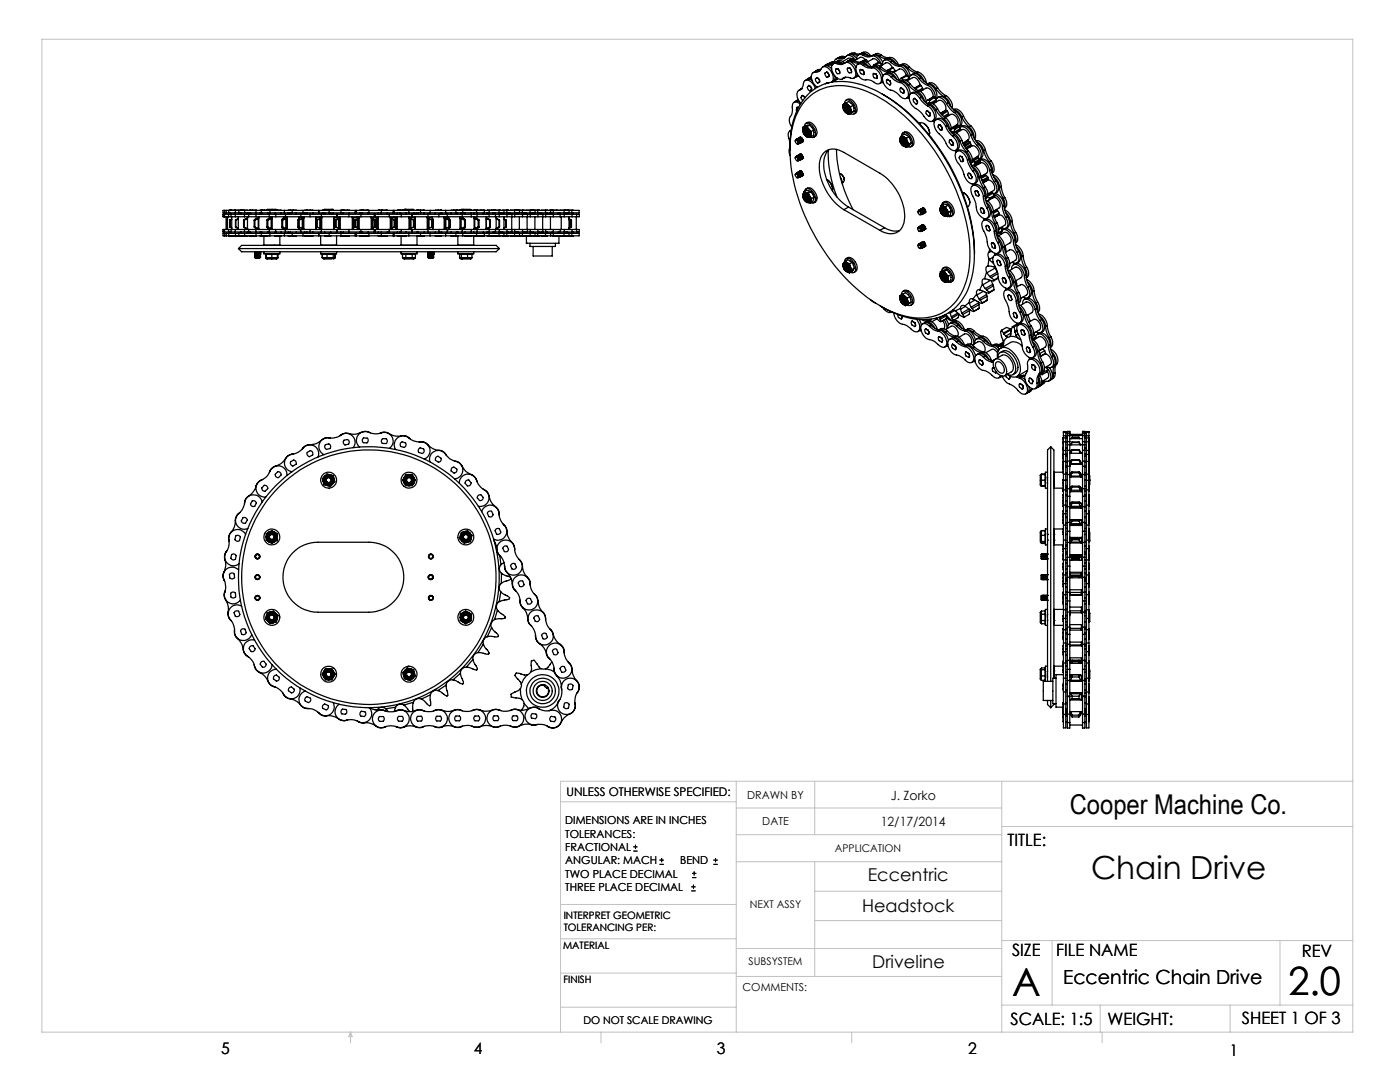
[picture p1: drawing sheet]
<svg xmlns="http://www.w3.org/2000/svg" width="279mm" height="216mm" viewBox="0 0 279 216" stroke-linecap="round" stroke-linejoin="round" font-family="sans-serif">
<defs><g id="words">
<g font-size="7.8">
<text x="202" y="198.7">A</text>
<text x="257.1" y="198.6">2.0</text>
</g>
<text font-size="6.3" x="217.7" y="175.5">Chain Drive</text>
<text font-size="5.4" x="213.5" y="162.4">Cooper Machine Co.</text>
<text font-size="3.9" x="212.2" y="196.3">Eccentric Chain Drive</text>
<g font-size="3.5">
<text x="173.2" y="175.8">Eccentric</text>
<text x="172" y="181.9">Headstock</text>
<text x="174.1" y="193.2">Driveline</text>
</g>
<g font-size="3.4">
<text x="201.1" y="168.8">TITLE:</text>
<text x="202" y="190.8">SIZE</text>
<text x="210.8" y="190.9">FILE NAME</text>
<text x="259.8" y="191">REV</text>
<text x="201.7" y="204.5">SCALE: 1:5</text>
<text x="221" y="204.5">WEIGHT:</text>
<text x="247.8" y="204.4">SHEET 1 OF 3</text>
</g>
<g font-size="3.2">
<text x="44.2" y="210.4">5</text>
<text x="94.6" y="210.3">4</text>
<text x="143.1" y="210.4">3</text>
<text x="193.2" y="210.3">2</text>
<text x="245.4" y="210.6">1</text>
</g>
<g font-size="2.5">
<text x="177.8" y="159.7">J. Zorko</text>
<text x="175.8" y="164.8">12/17/2014</text>
</g>
<text font-size="2.4" x="113.1" y="158.9">UNLESS OTHERWISE SPECIFIED:</text>
<g font-size="2.2">
<text x="149.1" y="159.4">DRAWN BY</text>
<text x="112.8" y="164.5">DIMENSIONS ARE IN INCHES</text>
<text x="112.8" y="167.1">TOLERANCES:</text>
<text x="152.1" y="164.7">DATE</text>
<text x="112.8" y="169.8">FRACTIONAL</text>
<text x="112.8" y="172.5">ANGULAR: MACH</text>
<text x="135.8" y="172.5">BEND</text>
<text x="112.8" y="175.1">TWO PLACE DECIMAL</text>
<text x="112.8" y="177.8">THREE PLACE DECIMAL</text>
<text x="148.2" y="197.8">COMMENTS:</text>
</g>
<g font-size="2.1">
<text x="166.6" y="170">APPLICATION</text>
<text x="149.7" y="181.2">NEXT ASSY</text>
<text x="149.4" y="192.7">SUBSYSTEM</text>
<text x="116.4" y="204.3">DO NOT SCALE DRAWING</text>
</g>
<g font-size="2">
<text x="112.5" y="183.3">INTERPRET GEOMETRIC</text>
<text x="112.5" y="185.9">TOLERANCING PER:</text>
<text x="112.4" y="189.4">MATERIAL</text>
<text x="112.4" y="196.2">FINISH</text>
</g>
</g></defs>
<g fill="none" stroke="#000" stroke-width=".2">
<path d="M126.4 169.8h.8M126.4 169h.8M126.8 168.6v.8M131.6 172.5h.9M131.6 171.6h.9M132 171.2v.8M138 177.8h.8M138 177h.8M138.1 175.1h.9M138.1 174.3h.9M138.4 176.5v.8M138.5 173.9v.8"/>
<path d="M142.4 172.5h.8M142.4 171.6h.8M142.8 171.2v.8"/>
</g>
<g fill="none" stroke="#c0c0c0" stroke-width=".2">
<path d="M8.4 7.8h261.6v198.2h-261.6zM111.9 160h35M146.9 155.9v50.1M162.6 155.9v10.6M199.9 155.9v50.1M270 155.9h-158.1v50.1M146.9 166.5h53M146.9 161.2h53M146.9 171.9h53M162.6 171.9v22.9M162.6 177.8h37.3M199.9 164.9h70.1"/>
<path d="M111.9 194.2h35M111.9 187.3h35M111.9 180.5h35M146.9 189.3h53M146.9 194.8h53M162.6 183.7h37.3M199.9 187.7h70.1M210 187.7v12.9M255.4 187.7v12.9M70 206v2.1M70 206l.3 .8h-.7zM111.9 201h35"/>
<path d="M119.9 206v2.1M170 206v2.1M199.9 200.6h70.1M219.6 200.6v5.4M220 206v2.1M245.5 200.6v5.4"/>
</g>
<g fill="none" stroke="#000" stroke-width=".25">
<path d="M159.3 19.8l-.5 .4M159.8 17.8l-.4 .3M159.9 17.7h.1M159.9 17.7l-.1 .1M160.1 19l-.3 .4 .4 .7M160.1 19l.5 .5M160.1 19h.1M160.7 16.1l.7-.3 .7 .3M161.1 19.6a9.6 9.6 0 0 1 10.1-2 28.7 28.7 0 0 1 13.7 10.2 39.5 39.5 0 0 1 8.7 22.3 14.4 14.4 0 0 1-3.8 11.1 10 10 0 0 1-10.2 1.6 28.9 28.9 0 0 1-13.7-10.6 38.9 38.9 0 0 1-8.2-22.3 14 14 0 0 1 3.4-10.3zM161.4 17.1a.69 .69 0 0 1 .6 .6M161.4 17.1l-.3 .5 .2 .3 .4 .3M161.4 17.1a.75 .75 0 0 1 .6 .7v-.1"/>
<path d="M161.5 15.6l-.4 .2M161.7 18.1v.1M161.8 15.4l-.6 .3M161.8 15.4l-.3 .2M161.8 15.4h.1M161.9 15.5l-.4 .1M162 17.7l-.3 .5M162.6 14.3l-.3 .2M162.7 17.7a1.77 1.77 0 0 0-2-1.6l-.3 .4a1.97 1.97 0 0 1-1.2 1.8 2.23 2.23 0 0 0 .6 2.3M162.7 14.4a1.28 1.28 0 0 0 1.3-.9 1.29 1.29 0 0 1 1.8 .7 1.67 1.67 0 0 1 .1 2.2l.6-.3 .2-.5-.1-.4M162.7 14.4a1.02 1.02 0 0 0-.6 1.7l.3 .6 .7 .7M163 14.2l.6-.1-.5-.1-.4 .3"/>
<path d="M163 14.2l-.4 .1M163 17.4l.1 .1M163 14.2l-.3 .2M163.1 15.5l.4 .4 .1 .4M163.1 15.5l.4 .5v.3M163.1 15.5l-.4 .2a.79 .79 0 0 0 .5 .8M163.5 16.3h.1M163.5 16.3l-.3 .2M163.6 16.3l-.4 .2M163.8 13.9h-.6l-.4 .2M164.5 13.2h.7l.8 .5M164.5 13.2l-.3 .2"/>
<path d="M165 14.4l.4 .4 .1 .4M165 14.4l.2 .2 .3 .6M165 14.4l-.4 .3 .3 .6 .2 .1M165 16.5v.1M165 16.5l-.1 .2M165.1 15.4h.1M165.2 12.7l.6-.1 .4 .2h-.6M165.3 12.9h-.5l-.2 .3M165.3 12.9l.8 .1M165.3 16.5h.1M165.5 15.2l-.4 .2M165.6 16.5l-.9 .2"/>
<path d="M165.6 12.8h-.4l-.5 .2M165.6 12.8l-.3 .1M165.9 12.5l-.4 .1M166.3 12.3h.2M166.3 12.3l-.7 .3M166.3 12.3l-.4 .2M166.5 12.5h-.6M166.7 12.5l.6-.2 .8 .4M166.7 15.9l-.4 .3M166.8 13.8a.78 .78 0 0 0 .3 .9h.4M166.9 12.3l.3-.2h.6l.8 .5M167 12.7a.82 .82 0 0 0-.9 .2 .82 .82 0 0 0-.1 .9 2.15 2.15 0 0 0 2 2l.2-.1"/>
<path d="M167.1 15.6l-.4 .3M167.1 15.7l-.6 .4M167.1 15.7l-.4 .2M167.1 15.6v.1M167.2 13.8a.78 .78 0 0 1 .3 .9M167.2 13.8h-.4M167.3 13.8a.73 .73 0 0 1 .2 .9M167.3 13.8h-.5M167.3 13.8h-.1M167.4 12.5l.4 .2 .8-.1M167.4 12.5l-.5-.1-.6 .3M167.4 11.5l.5-.1 .4 .2"/>
<path d="M167.4 12.5l-.4 .2M167.4 11.7a1.22 1.22 0 0 0 1.5-.6 1.47 1.47 0 0 1 1.8 .9M167.4 11.7a.74 .74 0 0 0-.9 .9M167.8 11.5h.8M167.8 11.5h-.5l-.4 .3M167.8 11.5l-.4 .2M168.5 15.5h.1M168.5 15.5l-.4 .3M168.5 15.5l-.3 .2M168.6 12.6a1.41 1.41 0 0 1 1.8 .9 1.58 1.58 0 0 1 0 2.1l-.2 .1a2.14 2.14 0 0 0-2 0M168.6 12.6a1.34 1.34 0 0 1-1.6 .1M168.7 15.5h-.2"/>
<path d="M168.7 11.4l-.2-.1a.97 .97 0 0 0-1.1 .2M168.9 20a1.19 1.19 0 0 1 1.8 .6 1.32 1.32 0 0 1-.2 2.1M169 11.1l.3-.2a1.52 1.52 0 0 1 1.7 .8M169 12.3a1.52 1.52 0 0 1 1.8 1.1M169 12.3l-.3 .2M169.1 13.7l.2 .6 .2 .2h.4M169.5 10.8l.3-.1 .5 .1M169.6 13.6l.2 .3 .1 .6M169.6 13.6l-.5 .1M169.6 13.6l.3 .4v.5M169.6 13.6h.1M170.1 11.9l-.3-.3h-.4l-1.2 .7"/>
<path d="M170.1 12.3l-.7-.2-.3 .2M170.1 12.3a1.54 1.54 0 0 0 1.6 .2M170.3 11.8l.3 .3M170.3 11.8l-.3 .1M170.3 11.8l-.2 .1M170.3 10.8l1 .2M170.5 12.1a1.69 1.69 0 0 0 1.5 .2M170.5 12.1l-.3-.1a.88 .88 0 0 0-1 .2M170.5 12.1l-.4 .2M170.6 10.6l1 .2M170.6 10.6l-.5-.1-.5 .3M170.6 10.6l-.3 .2"/>
<path d="M171.1 14.8l-.2 .5-.5 .3M171.2 12.8l.6-.2 .8 .2M171.4 15.2l-.6 .1M171.7 13.9a.62 .62 0 0 0 .1 .8l.5 .2M171.7 13.9l.5 .1M171.7 12.5h.7l1 .8M171.9 10.7l.5-.1 .9 .5M171.9 10.7a1.18 1.18 0 0 1 1.9 .4M172 12.3a1.63 1.63 0 0 1 1.9 1.1M172 12.3l-.3 .2M172.2 14a.62 .62 0 0 1 .1 .9M172.2 14a.61 .61 0 0 1 .1 .9"/>
<path d="M172.2 14h.1M172.3 13.1a.83 .83 0 0 0-1.1-.3 .83 .83 0 0 0-.4 1 2.18 2.18 0 0 0 2.6 2.1l.9 .4a.88 .88 0 0 0 .9 .5 .88 .88 0 0 0 .7-.8 2.31 2.31 0 0 0-1.9-2.5M172.3 13.1a2.09 2.09 0 0 0 1.7 .4M172.3 11a.79 .79 0 0 0-1-.1 .79 .79 0 0 0-.3 1M172.3 11a1.55 1.55 0 0 0 1.5 .2M172.6 12.8a2.32 2.32 0 0 0 1.7 .6M172.6 12.8l-.3 .3M172.6 10.8a1.67 1.67 0 0 0 1.6 .2M172.6 10.8l-.3-.1a.84 .84 0 0 0-1 .2M172.6 10.8l-.3 .2M172.6 11.9l-.4-.4-.4-.1-1.3 .7M172.6 11.9h.2"/>
<path d="M172.6 11.9l-.8 .5M172.8 11.9l.4 .4M172.8 11.9l-.5 .3M173 12.4l1.5-.7 .4 .2 .4 .6M173.8 11.2a1.64 1.64 0 0 1 1.9 1.3l.3 .5M174.2 11a1.75 1.75 0 0 1 1.9 1.4M174.2 13.4l.6-.2 .8 .4M174.2 11l-.4 .2M174.3 13.4a2.15 2.15 0 0 1 1.9 1.8M174.3 13.4l-.3 .1M174.3 14.7l-.1 .2 .2 .5 .5 .3M174.3 14.7l.5 .1"/>
<path d="M174.3 13.3l.4-.2a.98 .98 0 0 1 1.2 .3M174.3 13l-.2 .4M174.3 13l.2 .1M174.4 11l.6-.1 .5 .3M174.4 10.9l.7-.2 .7 .3M174.5 13.1v.1M174.8 14.8a.62 .62 0 0 1 .1 .9M174.8 14.8l.1 .1a.54 .54 0 0 1 0 .8M174.8 14.8h.1M175.5 12.5l.5 .5M175.5 12.5l-.2-.1-1 .6M175.5 12.5l-1 .6"/>
<path d="M175.5 11.2a2.09 2.09 0 0 0 1.7 .5M175.6 13.6a2.8 2.8 0 0 0 1.7 .8M175.6 13.2l1.2-.6a1.17 1.17 0 0 1 1.3 .9M175.8 11a2.17 2.17 0 0 0 1.7 .5M175.8 11l-.3 .2M175.9 16.5h.4M175.9 13.4a2.48 2.48 0 0 0 1.8 .8M175.9 13.4l-.3 .2M176 13l-.4 .2M176.1 18.8a38.3 38.3 0 0 1 15.7 18.8 33.7 33.7 0 0 1 2.7 13M176.2 16.2l-.7 .5M176.5 14.9l.5-.3h.4l.8 .6"/>
<path d="M176.5 12l.3-.2a1.02 1.02 0 0 1 1.3 .4M177.1 15.9a.44 .44 0 0 0 0 .7l.5 .3a.47 .47 0 0 0 0-.7M177.1 15.9l.5 .3M177.1 14l-.1 .1M177.1 15.8v.1M177.1 15.8l-.1 .1M177.1 15.8l.5 .4M177.2 11.7h.5l.5 .3 .6 .7M177.3 14.4a2.17 2.17 0 0 1 1.7 1.5M177.5 11.5a2 2 0 0 1 1.9 1.4M177.5 11.5l-.3 .2M177.6 16.2a.57 .57 0 0 1 0 .7"/>
<path d="M177.6 16.2h.1M177.7 14.2a2.26 2.26 0 0 1 1.8 1.9M177.7 14.2l-.4 .2M177.7 12.4a.86 .86 0 0 0-1-.4 .86 .86 0 0 0-.6 .8v.1M177.7 12.4a2.35 2.35 0 0 0 1.8 .8M177.9 15.4l-.3-.2a.87 .87 0 0 0-1.2-.3 .87 .87 0 0 0-.3 1.2 2.72 2.72 0 0 0 2.3 2.1l.5 .3a2.71 2.71 0 0 0 1.9 1.2 1.26 1.26 0 0 0 .2-2l-.6-.8-.8-.4M177.9 15.4a3.3 3.3 0 0 0 1.7 1.1M178 13.5h.2M178 13.5l-.9 .5M178.1 12.2a2.49 2.49 0 0 0 1.7 .8M178.1 12.2l-.4 .2M178.2 15.2a3.1 3.1 0 0 0 1.8 1.1"/>
<path d="M178.2 13.5l-.9 .6-.2-.1M178.2 13.5l.5 .6M178.2 15.2l-.3 .2M178.3 14.5l1.2-.7a1.22 1.22 0 0 1 1.3 1.2M178.7 14.1l.1 .1M178.7 14.1l-.5 .3M179.5 13.2a2.58 2.58 0 0 1 1.8 2.3M179.7 16.2l.4-.1 .5 .2 .7 .6M179.7 13h.7l.8 .5M179.7 17.6h.1M179.7 13l.8-.3 .5 .2 .5 .4M179.7 17.6l.6 .3"/>
<path d="M179.8 17.6a.49 .49 0 0 0-.1 .7l.5 .3a.43 .43 0 0 0 .1-.7M179.8 13a2.48 2.48 0 0 1 1.8 2.1M179.8 17.6l.5 .3M179.8 13l-.3 .2M179.9 15.6l-.4 .4M179.9 15.6l.2 .1M180 16.3a2.42 2.42 0 0 1 1.6 2.5M180 16.3l-.4 .2M180.1 16l.3-.1 .5 .2 .7 .6M180.1 16l-.4 .2M180.1 15.7v.3M180.3 17.9a.49 .49 0 0 1 0 .7"/>
<path d="M180.3 17.9h.1M181 16.2l1.1-.7a1.38 1.38 0 0 1 1.5 1.5M181 15.1l.4 .5M181 15.1l-.1-.1-1 .6M181 15.1l-.9 .6M181.2 13.5a3.1 3.1 0 0 0 1.7 1.1M181.2 19.5l.3 .1M181.3 16.9a3.7 3.7 0 0 0 1.7 1.4M181.4 15.6l.1 .2M181.4 15.6l-.6 .4M181.5 19.2l-.6 .4M181.5 13.3a3.4 3.4 0 0 0 1.7 1.1"/>
<path d="M181.5 13.3l-.3 .2M181.6 16.7a3.7 3.7 0 0 0 1.7 1.4M181.6 16.7l-.3 .2M181.8 18.7a1.17 1.17 0 0 1 1.9 .4l.2 .3M181.9 15a1.23 1.23 0 0 1 1.9 .5M182.5 19.6l-.1 .1M182.5 19.6a.36 .36 0 0 0-.3 .3 .36 .36 0 0 0 .1 .4l.5 .4a.38 .38 0 0 0 .2-.6h.1M182.5 19.6l.6 .5M182.7 17.5l.1 .1M182.7 17.5l-.2 .1M182.8 17.6v.2M182.9 14.6a2.48 2.48 0 0 1 1.5 1.6"/>
<path d="M183 18.3a2.5 2.5 0 0 1 1.5 1.9M183.2 14.4a2.55 2.55 0 0 1 1.7 2.1M183.2 14.4l-.3 .2M183.3 18.1a2.63 2.63 0 0 1 1.6 2.4M183.3 18.1l-.3 .2M183.4 15.7a1.18 1.18 0 0 0-1.8-.5l-.1 .6M183.4 15.7a3.7 3.7 0 0 0 1.7 1.3M183.5 19.5a1.36 1.36 0 0 0-1.8-.8 2.25 2.25 0 0 0 1.1 3 6.2 6.2 0 0 1 2.1 2.1 .88 .88 0 0 0 1.1 .4 .88 .88 0 0 0 .5-1.1l-.6-1.3-.7-.6M183.5 19.5l1 1.2 .7 .5M183.7 18.2l1.1-.6a1.31 1.31 0 0 1 1.4 1.4v.4M183.7 17l.1 .1M183.7 17l-1.1 .5"/>
<path d="M183.7 17l-1 .5M183.8 15.5a3.7 3.7 0 0 0 1.7 1.3M183.8 15.5l-.4 .2M183.8 17.1l.3 .5M183.8 17.1l-1 .5M183.9 19.4a4 4 0 0 0 1.6 1.6M183.9 19.4l-.4 .1M184.1 17.6l-.8 .5M184.1 17.6l.1 .3M184.2 17.9h.1M184.2 17.9l-.6 .3M185.1 17a2.56 2.56 0 0 1 1.5 2.6"/>
<path d="M185.4 19.9l-.5 .3M185.4 19.9l.2 .1M185.5 16.8a2.62 2.62 0 0 1 1.4 2.8M185.5 16.8l-.4 .2M186.4 19.3l.1 .2M186.4 19.3l-1.3 .7M186.4 19.3l-1 .6M186.5 19.5l.3 .5M186.5 19.5l-.9 .5M186.7 19.9a.85 .85 0 0 1 .8-.5 .85 .85 0 0 1 .7 .4l.7 .9M186.8 17.7a4.4 4.4 0 0 0 1.6 1.6M186.8 20v.2"/>
<path d="M186.8 20l-1 .5M187 19.5a1.33 1.33 0 0 1 2.1 .6l.1 .4M187.1 17.5a1.33 1.33 0 0 0-1.9-.8l.9 .2 .7 .8M187.1 17.5a4.4 4.4 0 0 0 1.7 1.6M187.1 17.5l-.3 .2M188.4 19.3a2.68 2.68 0 0 1 1.3 2M188.8 19.1a2.55 2.55 0 0 1 1.2 2.5M188.8 19.1l-.4 .2M157.7 29.9a15.1 15.1 0 0 1 3.4-10.9 9.7 9.7 0 0 1 10-2.3 27.1 27.1 0 0 1 13.1 8.9 41.7 41.7 0 0 1 10.2 23.4 16.9 16.9 0 0 1-2.6 11.1 9.5 9.5 0 0 1-10.3 3.4l-1.9-.6-1.9-.7-2.1-1.2M157.9 26l-.2 .1a1.81 1.81 0 0 0-.1 2.1l.1 .8a2.8 2.8 0 0 0 0 2M157.9 26l-.2 .1M158.7 31.6l.1-.2a.43 .43 0 0 1 .5 .1 .43 .43 0 0 1-.1 .6l-.2-.1"/>
<path d="M158.7 34.9l.1-.2a.44 .44 0 0 1 .5 .2 .44 .44 0 0 1-.1 .6l-.2-.1M158.7 28.2l.1-.2a.44 .44 0 0 1 .5 .2 .44 .44 0 0 1-.1 .6l-.2-.2M158.8 31.4a.37 .37 0 0 1 .4 .2 .37 .37 0 0 1-.1 .5l-.2-.1zM158.8 34.8a.36 .36 0 0 1 .4 .2 .36 .36 0 0 1-.1 .5l-.3-.3zM158.8 20.2h.7M158.8 20.2l-.3 .2M158.8 28a.4 .4 0 0 1 .4 .3 .4 .4 0 0 1-.1 .4l-.3-.4zM158.9 31.3h.4l.2 .5M158.9 34.6l.4 .1 .2 .5M158.9 27.9a.49 .49 0 0 1 .5 .2 .49 .49 0 0 1-.1 .6M158.9 31.2h.1M158.9 34.6h.1"/>
<path d="M158.9 27.8h.1M158.9 31.2h.3l.2 .3 .1 .3M158.9 34.6l.5 .3 .1 .3M158.9 27.8a.56 .56 0 0 1 .5 .9M159 31.2l.1-.1 .3 .2 .2 .5M159 34.6h.4l.2 .5M159 27.8l.4 .1 .2 .5M159 31.2h.1M159 27.8h.1M159 21.4h.3M159 21.4v.8M159 21.4l.3 .1"/>
<path d="M159 31.2l.4 .1 .2 .5M159 34.5l.4 .1 .2 .5M159 34.5h.1M159.1 31.1l.4 .1 .2 .5M159.1 34.5l.1-.1 .3 .2 .2 .5M159.1 27.8h.4l.2 .5M159.1 34.5h.3l.3 .6M159.1 27.7l.4 .1 .2 .5M159.1 31.1h.1M159.2 31.1l.4 .1 .2 .4M159.2 34.4a.51 .51 0 0 1 .5 .3 .51 .51 0 0 1 0 .5M159.2 27.7a.51 .51 0 0 1 .5 .2 .51 .51 0 0 1 0 .6"/>
<path d="M159.2 34.4h.1M159.2 27.7h.1M159.2 31l.4 .2 .2 .4M159.2 34.4a.57 .57 0 0 1 .5 .8M159.2 27.7a.57 .57 0 0 1 .5 .8M159.2 31h.1M159.3 31l.1-.1 .3 .2 .2 .5M159.3 34.4l.4 .1 .2 .5M159.3 27.6l.4 .1 .2 .5M159.3 31l.4 .1 .2 .5M159.3 34.3l.4 .2 .2 .5M159.4 30.9a.49 .49 0 0 1 .5 .3 .49 .49 0 0 1-.1 .6"/>
<path d="M159.4 34.3l.4 .1 .2 .5M159.4 27.6l.4 .1 .2 .5M159.4 32h.1M159.4 35.4h.1M159.4 28.7h.1M159.4 30.9a.56 .56 0 0 1 .5 .9M159.5 32h.1M159.5 35.3h.1M159.5 28.6h.1M159.5 31.8l-.2 .3M159.5 31.8l-.1 .2M159.5 30.9l.4 .1 .2 .5-.2-.5z"/>
<path d="M159.5 35.2l-.2 .3M159.5 35.2l-.1 .2M159.5 34.3l.1-.1 .3 .2 .2 .4M159.5 27.5l.1-.1 .3 .2 .2 .5M159.5 34.2l.4 .2 .2 .4M159.5 27.5l.4 .1 .2 .5M159.6 31.9h.1M159.6 28.5h.1M159.6 31.8l-.1 .2M159.6 30.8l.4 .1 .2 .5M159.6 35.1l-.1 .3M159.6 35.1l-.1 .2"/>
<path d="M159.6 34.2l.4 .1 .2 .5M159.6 28.4l-.1 .2M159.6 27.4l.4 .2 .2 .4M159.6 30.8h.1M159.6 34.1h.1M159.6 27.4h.1M159.6 34.1l.4 .2 .2 .5M159.7 34.1a.57 .57 0 0 1 .4 .9M159.7 30.8l.3 .1 .2 .5M159.7 27.4a.57 .57 0 0 1 .4 .9M159.7 31.9h.1M159.7 35.2h.1"/>
<path d="M159.7 28.5h.1M159.7 20.8a.87 .87 0 0 0-1.1-.4 .87 .87 0 0 0-.5 1.1 2.76 2.76 0 0 1-.5 2.2v.9l.4 .8M159.7 31.7l-.1 .3M159.7 31.7l-.1 .2M159.7 30.8h.1M159.7 35.1l-.1 .2M159.7 34.1h.1M159.7 28.3l-.1 .3M159.7 28.3l-.1 .2M159.7 27.4h.1M159.8 35.2h.1M159.8 28.4h.1"/>
<path d="M159.8 31.6l-.1 .3M159.9 31.8h.1M159.9 35.1h.1M159.9 28.4h.1M159.9 31.6l-.1 .2M159.9 35l-.1 .2M159.9 28.2l-.1 .3M159.9 28.2l-.1 .2M160 31.7h.1M160 35.1h.1M160 28.3h.1M160 34.9l-.2 .2"/>
<path d="M160 34.9l-.1 .2M160 28.2l-.2 .2M160 28.2l-.1 .2M160.1 35h.1M160.1 28.3h.1M160.1 31.5l-.2 .2M160.1 31.5l-.1 .2M160.1 34.8l-.2 .3M160.1 34.8l-.1 .3M160.1 28.1l-.2 .2M160.1 28.1l-.1 .2M160.1 31.6h.1"/>
<path d="M160.2 31.6h.1M160.2 35h.1M160.2 28.2h.1M160.2 31.4l-.1 .2M160.2 34.8l-.1 .2M160.2 28l-.1 .3M160.3 25.6l-.1 .3M160.3 38.8a.78 .78 0 0 1 .8 0 .78 .78 0 0 1 .4 .7 .5 .5 0 0 1-.1 .8 .5 .5 0 0 1-.7-.3l-.4-.6zM160.3 38.7v.1M160.3 25.3h.3M160.3 25.3v.3M160.3 25.7a.87 .87 0 0 1 1.2 .8 .52 .52 0 0 1-.2 .8 1.25 1.25 0 0 1-1-1.6z"/>
<path d="M160.4 25.5l-.1 .1M160.4 38.6l-.1 .1M160.4 38.3l.4 .2M160.4 38.3l-.1 .3M160.5 25.8a.82 .82 0 0 1 .8 .4 .82 .82 0 0 1-.1 .9 .95 .95 0 0 1-.7-1.3zM160.5 38.2a.74 .74 0 0 1 .6-.6 .74 .74 0 0 1 .8 .4 1.75 1.75 0 0 1 .5 2.5h-.6M160.5 25.2a.7 .7 0 0 1 .5-.7 .7 .7 0 0 1 .8 .3 1.83 1.83 0 0 1 .7 2.5l-.4 .1-.4-.1M160.5 38.8a.88 .88 0 0 1 .8 1.3 .86 .86 0 0 1-.8-1.3zM160.5 38.8a.88 .88 0 0 0 .8 1.3M160.5 25.8a.9 .9 0 0 0 .8 1.3M160.6 25.3a.96 .96 0 0 0 0 1.7 .62 .62 0 0 0 .7 .4 .62 .62 0 0 0 .5-.6M160.6 39.2l.5 .7"/>
<path d="M160.6 25.3l.3 .1 .5 .4M160.7 26a.87 .87 0 0 0 .6 .8M160.7 39a.58 .58 0 0 1 .5 .3 .58 .58 0 0 1-.1 .7 .68 .68 0 0 1-.4-1zM160.7 25.9a.6 .6 0 0 1 .5 .3 .6 .6 0 0 1-.1 .7 .63 .63 0 0 1-.4-1zM160.7 39a.64 .64 0 0 0 .6 .9l-.5-.3M160.7 25.9a.7 .7 0 0 0 .6 .9M160.8 39.6l-.1-.3 .3 .5 .3 .1M160.8 39l.1 .4 .4 .4-.5-.4zM160.8 26.4l.1 .2M160.8 25.9l.1 .5 .4 .3M160.8 39.6v.1M160.8 25.9l.1 .3 .4 .5-.4-.4-.1-.4"/>
<path d="M160.8 38.5a.59 .59 0 0 0-.6 .2 .59 .59 0 0 0 .1 .7 1.03 1.03 0 0 0 1.4 .9l.1-.2M160.8 37.7a1.14 1.14 0 0 1 1.8 .6 1.36 1.36 0 0 1-.2 2.2M160.8 24.6a1.07 1.07 0 0 1 1.7 .5 1.56 1.56 0 0 1 .2 2.1l-.3 .2M160.8 38.5l.3 .1 .5 .5M160.8 38.5h.5M160.9 39v.3l.4 .4M160.9 39l.4 .7M160.9 26.3l.2 .2M160.9 25.9l.4 .7M160.9 26l.4 .6zM161 39.1l.3 .4M161 26.2l.2 .2"/>
<path d="M161 26l.3 .4M161 27.3h.2M161.1 25.3l.3 .5M161.1 25.3h-.5M161.1 26.1l.2 .2M161.1 26.1l.1 .1M161.2 26.8l-.4-.4-.1-.5a.74 .74 0 0 0 .6 .9M161.3 38.5l.3 .6M161.4 25.8l.4 1M161.4 25.8l.5 .4M161.6 39.1l.2 .7v.3M161.6 39.1l.4 .5"/>
<path d="M161.6 25l-.5 .3M161.6 25l.8 1M161.6 25h-.8l-.5 .3M161.8 38.2l-.5 .3M161.8 38.2l.7 1.1M161.8 38.2l-.9-.2-.5 .3M161.8 26.8l.1 .5M161.9 26.2l-.1 .6M161.9 27.3h-.4M162 39.6l-.2 .5M162.4 26l-.5 .2M162.4 26v1l-.5 .3"/>
<path d="M162.5 39.3l-.5 .3M162.5 39.3l-.3 .9-.5 .3M165 35.8a2.39 2.39 0 0 1 1.1 2.3M165 35.8h.1M165.1 35.8a2.53 2.53 0 0 1 1.1 2M165.3 30a24.1 24.1 0 0 0 1.7 9.3M165.4 29.9a4.9 4.9 0 0 0-.7 5 10.9 10.9 0 0 0 4.6 6.4M166.9 29.8a27.1 27.1 0 0 0 3.4 12M167.5 34.6a1.03 1.03 0 0 1 .9 .8 1.03 1.03 0 0 1-.3 1M167.7 35.4l.3 .5 .1 .9M167.8 34.7a1.25 1.25 0 0 1 .7 1.2M168.5 21a1.09 1.09 0 0 1 .9 1.6 1.08 1.08 0 0 1-.9-1.6z"/>
<path d="M168.5 21.2a.74 .74 0 0 1 .7 .2 .74 .74 0 0 1 .2 .8v.1a.81 .81 0 0 1-.8-.2 .81 .81 0 0 1-.1-.9zM168.5 20.7a.91 .91 0 0 0-.1 1.3M168.5 20.7h.3l.5 .3M168.5 20.7l-.3 .2v.2M168.5 20.7a.77 .77 0 0 1 .5-.8 .77 .77 0 0 1 1 .4 1.71 1.71 0 0 1 .4 2.5l-.7-.1a1.12 1.12 0 0 1-1.3-.7M168.6 21.1a.88 .88 0 0 0 .7 1.3M168.6 21.3a.55 .55 0 0 1 .6 .3 .55 .55 0 0 1 0 .7l-.6-.5zM168.7 21.3a.83 .83 0 0 0 .6 .9 .66 .66 0 0 1-.6-.9zM168.7 21.3l.3 .7 .3 .2M168.7 21.5l.4 .5M168.8 21.3a.9 .9 0 0 0 .5 .9M168.8 21.9h.1"/>
<path d="M168.8 21.3l.1 .5 .4 .3M168.8 21.3l.5 .8-.2-.3zM168.9 21.4l.3 .6M168.9 20.5l.5-.3 .9 .8M168.9 20.5l.4 .5M168.9 20.5l-.4 .2M168.9 21.3l.4 .7M169 21.3l.3 .6M169 21.4l.1 .3zM169.1 21.7l.2 .2M169.1 21.4l.2 .4M169.2 21.7l.1 .2"/>
<path d="M169.2 22.7l.1 .1M169.3 21l.3 .4 .2 .5M169.3 21l.5 .3M169.6 22.7l-.3 .1M169.8 21.3v.6M169.8 21.9v.6l-.2 .2M169.8 21.9l.2 .5M170 22.4l-.4 .3M170.3 21l-.5 .3M170.3 21l.2 1.2M170.5 22.2l-.5 .2M170.5 22.2l-1.2 .6"/>
<path d="M179.6 27.6v.2M179.6 27.9a1.14 1.14 0 0 0 1.2 1.2l.1-.4M179.7 27.4a1.27 1.27 0 0 0 1.2 1.8M179.7 27.6a1.03 1.03 0 0 1 1.2 1.4l-.1 .1a1.06 1.06 0 0 1-1.2-1.4zM179.8 27.7a.79 .79 0 0 1 .9 .4 .79 .79 0 0 1-.1 .9 .9 .9 0 0 1-.8-1.3zM179.9 27.2a.74 .74 0 0 1 .5-.7 .74 .74 0 0 1 .8 .2 1.84 1.84 0 0 1 .6 2.6l-.7-.1M179.9 27.7a.88 .88 0 0 0 .8 1.3M180 27.9a.56 .56 0 0 1 .6 .3 .56 .56 0 0 1-.1 .6l-.4-.3zM180 27.1l.5-.3 .9 .5M180 27.1l.4 .2M180 27.1l-.3 .3M180.1 27.8a.71 .71 0 0 0 .5 1"/>
<path d="M180.1 27.9l.4 .9a.84 .84 0 0 1-.4-1 .88 .88 0 0 0 .5 1M180.1 28.2l.1 .3M180.2 26.5a1.12 1.12 0 0 1 1.7 .6 1.44 1.44 0 0 1 .2 2l-.3 .2M180.2 27.8l.1 .5 .4 .4-.4-.3-.1-.6 .1 .3 .4 .6M180.3 28.1l.1 .3M180.3 27.9l.2 .5 .2 .2M180.4 27.3l-.4-.1-.3 .2M180.4 27.3l.7 .9M180.4 28l.1 .3M180.4 27.3l.5 .3M180.5 28l.2 .4M180.6 28.1v.2"/>
<path d="M180.7 29.3l.2 .1M180.7 28.5l-.4-.6 .4 .6M180.9 27.6l.2 .6M181.1 28.2l.1 .5-.1 .4M181.1 29.1l-.2 .1M181.1 28.2l.3 .6M181.1 29.1l-.2 .3M181.4 28.8l-.3 .3M181.4 27.3l-.5 .3M181.4 27.3l.5 1.2M181.9 28.5l-.5 .3M181.9 28.5l-.5 .6-.5 .3"/>
<path d="M183.1 20.1v.4l-.1 .2M183.5 24.7a1.06 1.06 0 0 1 1.5 .6l.5 .9v.8M184.4 24.7a2.32 2.32 0 0 1 1.1 1.9M185 20.7a1.31 1.31 0 0 1 1.9 .7l.2 .3M185.1 22.1a.35 .35 0 0 0-.3 .3 .35 .35 0 0 0 .1 .3l.4 .5a.39 .39 0 0 0 .3-.6M185.1 20.7a1.66 1.66 0 0 1 1.7 1.2M185.1 22.1l.5 .5M185.1 22.1l-.2 .1M185.1 22.1h.1M185.5 21a2.3 2.3 0 0 1 1.1 2.9l-.5 .3M185.5 21l-.3 .2M185.6 20l-.1 .5"/>
<path d="M185.6 22.6h.1M185.6 22.6l.1 .3-.2 .3M186.2 24.1l.2 .2M186.2 20.7l1.2-.7a1.41 1.41 0 0 1 1.2 2.1l-.9 .5M186.8 21.9l.7 1 .8 .8M186.8 23.9a1.2 1.2 0 0 1 1.9 .5l.4 .6M186.8 20.2l.1 .1M186.8 20.2l-.7 .4M187.1 21.7l.7 1 .8 .8M187.1 21.7l-.3 .2M187.3 24.9h.1M187.4 24.9h.2"/>
<path d="M187.6 24.9a.3 .3 0 0 0-.3 .1 .3 .3 0 0 0-.1 .4l.4 .5a.29 .29 0 0 0 .4 0 .29 .29 0 0 0 0-.4M187.6 24.9l.4 .6M187.6 24.9l.5 .6M187.6 24.9h.1M188 22.6l.1 .2M188 25.9l-.1 .1M188 22.6h-.3M188 25.5h.1M188.1 25.5l-.1 .4M188.1 22.8v.2M188.3 23.7a2.7 2.7 0 0 1 1.2 2.2M188.5 22.2l-.2 .1"/>
<path d="M188.6 23.5a2.51 2.51 0 0 1 1.1 2.7M188.6 23.5l1.2-.7a1.38 1.38 0 0 1 1.2 2.1l-1.2 .6M188.6 23.5l-.3 .2M188.7 25.2a1.94 1.94 0 0 0-1.8-1.4 1.36 1.36 0 0 0-.2 2.1l1.7 1.9a3.9 3.9 0 0 0 1.8 2.2 .87 .87 0 0 0 .9-.4 .87 .87 0 0 0 0-.9l-.3-.7-.7-.8M188.7 25.2l.8 1.4 .6 .6M188.9 20.7a4.3 4.3 0 0 0 1.5 1.7M188.9 22l-1.2 .6M188.9 22l.2 .2M188.9 22l-.9 .6M189.1 25l.6 1.1 .8 .9M189.1 25l-.4 .2M189.1 22.2l.2 .5"/>
<path d="M189.1 22.2l-1 .6M189.2 20.5l.9 1.2 .7 .6M189.2 20.5l-.3 .2M189.3 22.9v.2M189.3 22.7v.2M189.3 22.7l-1 .5M189.3 22.9l-.8 .5M189.5 28h.4M189.8 28a.3 .3 0 0 0-.3 0 .3 .3 0 0 0-.1 .4l.5 .6a.29 .29 0 0 0 .3-.1 .29 .29 0 0 0 .1-.4M189.8 28l.5 .5M189.8 28h.1M189.9 26.4h.1"/>
<path d="M189.9 26.4a1.86 1.86 0 0 1 2 1.6M189.9 28l.4 .5M190 26.5a2.39 2.39 0 0 1 1.6 1.7M190.3 28.5h.1M190.3 28.5l-.2 .5M190.3 21.9a1.22 1.22 0 0 1 1.6 .6l.4 .7M190.4 21.9l.7 .3 .8 1.2M190.4 25.6l-.6 .2M190.4 25.6l.1 .2M190.4 22.4a2.48 2.48 0 0 1 1.1 2.8M190.5 27a2.1 2.1 0 0 1 .7 2.7l-.5 .3M190.5 27l-.4 .2"/>
<path d="M190.5 25.8l-.2 .5M190.6 30.1l.2 .2M190.8 22.3a2.34 2.34 0 0 1 1 2.8l-.3 .2M190.8 22.3l-.4 .1M190.9 26.5l1.1-.6a1.41 1.41 0 0 1 1.2 2l-1 .6M191 30.2a1.41 1.41 0 0 1 2.1 .9l.3 .7M191 25h-.3M191 25l-1.2 .7M191.1 25h.3M191.1 25h-.1M191.1 25l-1.3 .8M191.4 25l.1 .3"/>
<path d="M191.4 25l-1 .6M191.5 31.2l.5 .1M191.5 25.3l.1 .4M191.5 25.3l-1 .5M191.6 25.4a1.39 1.39 0 0 1 1.8 .9l.3 .7M191.6 28.2l.7 1.4 .6 .7M191.6 25.9v.2M191.6 25.7v.2M191.6 25.7l-1.1 .7M191.6 25.9l-1 .5M191.7 25.3a1.24 1.24 0 0 1 1.8 .5l.6 .9M191.9 31.3a.28 .28 0 0 0-.3-.1 .28 .28 0 0 0-.2 .3l.3 .6a.29 .29 0 0 0 .4 .2 .29 .29 0 0 0 .2-.3"/>
<path d="M191.9 23.4l.9 1.3 .6 .6M191.9 28a4.5 4.5 0 0 0 1.3 2.1M191.9 31.3l.4 .7M191.9 28l-.3 .2M192 31.3l.3 .6M192 31.3h-.1M192.1 38.4a2.05 2.05 0 0 1 1.2 2.8l-.2 .1M192.2 32.2h-.1M192.3 31.9l-.1 .3M192.3 23.2l.8 1.3 .6 .6M192.3 31.9v.1M192.3 23.2l-.4 .2"/>
<path d="M192.3 28.9h.3M192.4 38.5a2.53 2.53 0 0 1 1.1 2M192.6 28.9l.1 .2M192.7 29.1l-.1 .2M192.9 30.3a2.46 2.46 0 0 1 .7 2.2M192.9 28.1l.2 .1M192.9 29.7l1.1-.6a1.38 1.38 0 0 1 1.2 2.1M193.1 32a2.27 2.27 0 0 0-1.9-1.9l-.2 .1a1.55 1.55 0 0 0 .1 2.1l1 1.7a3.9 3.9 0 0 0 1.7 2.7 .86 .86 0 0 0 .9-.3 .86 .86 0 0 0 .1-1l-.6-1.2M193.1 32l.1 .6 1 1.6M193.1 28.2h.2M193.1 28.2l-.9 .5M193.2 30.1a1.95 1.95 0 0 1 .5 2.6"/>
<path d="M193.2 30.1l-.3 .2M193.3 34.6l.4 .1M193.3 28.2l.3 .1M193.3 28.2l-1 .6M193.4 31.8l.4 1.1 .7 1.1M193.4 25.3a2.71 2.71 0 0 1 1 2.2M193.4 31.8l-.3 .2M193.6 28.3l.1 .2M193.6 28.3l-1 .6M193.6 34.7a.29 .29 0 0 0-.3-.1 .29 .29 0 0 0-.2 .3l.3 .6a.28 .28 0 0 0 .4 .2 .28 .28 0 0 0 .2-.4M193.6 34.7l.4 .6M193.7 28.5v.4"/>
<path d="M193.7 34.7l.3 .6M193.7 34.7h-.1M193.7 28.5l-1 .6M193.7 29l-.1 .3M193.7 29l-.9 .6M193.7 25.1a2.21 2.21 0 0 1 .8 2.7M193.7 27a4.9 4.9 0 0 0 1.3 2M193.7 25.1l-.3 .2M193.7 28.9v.1M193.7 28.9l-1 .6M193.8 32.9a2.27 2.27 0 0 1 1.9 2.2M194 32.3h.5"/>
<path d="M194 35.3l-.1 .3M194 33.2a2.89 2.89 0 0 1 1.4 2.1M194 35.3h.1M194 36.7l.1 .3M194.1 26.7l.3 .9 .9 1.2M194.1 26.7l-.4 .3M194.1 37a1.22 1.22 0 0 1 1.8 .5l.4 .6 .3 1M194.5 34a1.88 1.88 0 0 1 .3 2.4l-.3 .2M194.5 34l-.3 .2M194.5 32.3l.1 .3M194.6 33.2l1.1-.7a1.3 1.3 0 0 1 1.4 1.4v.5l-.2 .2-1.1 .6M194.7 38.1h.1"/>
<path d="M194.7 38.1l.2-.1 .3 .3M194.7 28a2.04 2.04 0 0 1 1.9 1.9M194.8 31.4l.3 .1M194.8 28.3a2.79 2.79 0 0 1 1.5 1.8M195.1 31.5h.1M195.1 31.5l-1.1 .6M195.2 38.3a.31 .31 0 0 0-.3-.3 .31 .31 0 0 0-.3 .2l.1 .7a.34 .34 0 0 0 .3 .2 .34 .34 0 0 0 .4-.2M195.2 31.2l-1.2 .6M195.2 38.3l.2 .6M195.2 38.3h.1M195.2 31.2h.1M195.2 31.5l.3 .3"/>
<path d="M195.2 31.5l-1.2 .7M195.3 39.1h.1M195.3 28.8a1.93 1.93 0 0 1 .5 2.7l-.3 .2a1.9 1.9 0 0 0-.5-2.7M195.3 28.8l-.3 .2M195.4 38.9l-.1 .2M195.4 35.3a4.7 4.7 0 0 0 .9 2.2M195.4 38.9h.1M195.5 31.8l.1 .2M195.5 31.8l-1 .5M195.5 32.4l-1.1 .7M195.5 31.9a1.25 1.25 0 0 1 1.8 .6l.4 .7 .2 .6M195.6 31.9a2.26 2.26 0 0 1 1.9 2.1"/>
<path d="M195.6 32.3l-1.3 .7 .3-.4M195.6 32.3l-.2 .4M195.6 32v.3M195.6 32l-1 .6M195.7 35.1l.4 1.4 .5 .8M195.7 35.1l-.3 .2M195.9 35.9h.3M196.2 36.5l.9-.5a1.43 1.43 0 0 1 1.3 2l-1.2 .7M196.2 35.9l.1 .2M196.3 39.3a2.38 2.38 0 0 0-1.9-2.3h-.2a1.52 1.52 0 0 0-.1 2.1l.2 .3a5.6 5.6 0 0 1 .6 2.6 2.11 2.11 0 0 0 2 1.6 1.52 1.52 0 0 0 .1-2.1M196.3 39.3a4.2 4.2 0 0 0 .7 2.2M196.3 36.1l-.2 .2"/>
<path d="M196.3 37.5a1.9 1.9 0 0 1 .3 2.1M196.3 30.1l.3 .9 .8 1.3M196.5 34.8l.2 .1M196.6 39.1l.1 .8 .6 1.4M196.6 39.1l-.3 .2M196.6 29.9l.5 1.1 .7 1.1M196.6 37.3a1.72 1.72 0 0 1 .2 2.3l-.2 .1M196.6 29.9l-.3 .2M196.6 37.3l-.3 .2M196.7 34.9l.2 .1M196.7 34.9l-.9 .5M196.7 39.9a2.74 2.74 0 0 1 1.6 2.3"/>
<path d="M196.9 35l.2 .3M196.9 35l-1.1 .6M197 39.4l.5 .1M197.1 35.9l-.3 .2M197.1 35.3l.1 .3M197.1 35.3l-.9 .6M197.2 35.8l-.1 .1M197.2 35.8l-1.1 .6 1-.5M197.2 35.6v.2M197.2 35.6l-.9 .5M197.4 32.3a2.15 2.15 0 0 1 .6 2.1M197.5 39.5v.3"/>
<path d="M197.5 34l.4 1.5 .5 .8M197.5 39.8l-.5 .3M197.8 32.1a1.74 1.74 0 0 1 .2 2.5M197.8 32.1l-.4 .2M197.8 38.3l.2 .1M197.9 33.8a4.7 4.7 0 0 0 .9 2.3M197.9 33.8l-.4 .2M198 38.4l.2 .2M198 38.4l-.8 .5M198.2 34.9a2.56 2.56 0 0 1 1.6 2.3M198.2 38.6l.2 .4M198.2 38.6l-1.1 .6"/>
<path d="M198.2 39.4a1.46 1.46 0 0 1 1.3 2.1l-1.2 .7M198.3 38.7a2.18 2.18 0 0 1 2.1 2.3M198.3 35.3a2.81 2.81 0 0 1 1.2 2.1M198.4 38.9a2.53 2.53 0 0 1 1.7 2.3M198.4 36.3a1.7 1.7 0 0 1 .1 2.3l-.3 .1M198.4 39l.1 .2M198.4 39l-.9 .5M198.5 39.2l-1.3 .8M198.5 39.2l-1 .6M198.8 36.1a1.78 1.78 0 0 1 .1 2.3l-.3 .2M198.8 36.1l-.4 .2M199.5 37.4a4.2 4.2 0 0 0 .7 2.2"/>
<path d="M199.8 37.2l.2 1.1 .5 1.1M199.8 37.2l-.3 .2M200.2 39.6l.4 1-.2 .9M200.5 39.4a1.52 1.52 0 0 1-.1 2.2M200.5 39.4l-.3 .2M44.7 45.8h-.2v.5h.2M44.7 42.8h-.2v.5h.2M44.7 42.8v.5M44.7 45.8v.5M44.7 43.3h.1M44.7 42.8h.1M44.7 46.3h.1"/>
<path d="M44.7 45.8h.1M44.8 43.3h.8M44.8 42.8h.8M44.8 46.3h.8M44.8 45.8h.8M44.8 42.8v.5M44.8 45.8v.5M44.8 42h-.3v.5h.3M44.8 46.6h-.3v.5h.3M44.8 46.6h.4M44.8 47.1h.4M44.8 42h.4"/>
<path d="M44.8 42.5h.4M44.8 42v.5M44.8 46.6v.5M45.1 43.3v2.5M45.2 42h.4M45.2 42.5h.4M45.2 46.6h.4M45.2 47.1h.4M45.2 42v.5M45.2 46.6v.5M45.3 45.3h.1M45.3 43.9h.1"/>
<path d="M45.3 43.9v1.4M45.4 43.3v2.5M45.6 42.8h.5M45.6 43.3h.5M45.6 46.3h.5M45.6 45.8h.5M45.6 42.8v.5M45.6 45.8v.5M45.6 42.5h1.4M45.6 42h1.4M45.6 46.6h1.4M45.6 47.1h1.4"/>
<path d="M45.6 42v.5M45.6 46.6v.5M45.7 42.5v.3M45.7 46.3v.3M45.8 41.9h.3M45.8 47.1h.3M45.8 41.9v.1M45.9 45.3l.3 .2M45.9 45.3h.1M45.9 43.9h.1M45.9 43.9v1.4M45.9 45.3l.3 .1"/>
<path d="M46 42.5v.3M46 46.3v.3M46.1 47.1h.1M46.1 41.9h.1M46.1 41.9v.1M46.1 42.8h.9M46.1 43.3h.9M46.1 46.3h.9M46.1 45.8h.9M46.1 42.8v.5M46.1 45.8v.5M46.2 41.9h.7"/>
<path d="M46.2 47.1h.7M46.2 41.9v.1M46.2 47.1h.1M46.2 43.7l-.3 .2M46.2 43.3v2.5M46.2 43.8l-.3 .1M46.8 42.5v.3M46.8 46.3v.3M46.9 47.1h.1M46.9 41.9h.1M46.9 41.9v.1M47 42.8h1.8"/>
<path d="M47 43.3h1.8M47 46.3h1.8M47 45.8h1.8M47 42.8v.5M47 45.8v.5M47 46.6h.7M47 47.1h.7M47 42.5h.7M47 42h.7M47 45.3l.6 .3M47 45.3h.1M47 43.9h.1"/>
<path d="M47 42v.5M47 43.9v1.4M47 46.6v.5M47 41.9h1M47 47.1h1M47 41.9v.1M47 47.1h.1M47.1 45.3l.5 .2M47.1 43.9v1.4M47.6 43.7l-.5 .2M47.6 43.6l-.6 .3M47.6 43.3v2.5"/>
<path d="M47.6 49.6h52.1M47.6 49.6l.6 .6h50.8l.7-.6M47.6 49.6l.6-.6h50.8l.7 .6M47.7 42.5h1.1M47.7 42h1.1M47.7 46.6h1.1M47.7 47.1h1.1M47.7 42v.5M47.7 46.6v.5M48 41.9v.1M48 47.1h.1M48 41.9h.2"/>
<path d="M48 47.1h.2M48 42.5v.3M48 46.3v.3M48.2 41.9v.1M48.2 42.5v.3M48.2 46.3v.3M48.2 47.1h.1M48.2 47.1h.3M48.2 41.9h.3M48.5 41.9h.9M48.5 41.9v.1M48.5 47.1h.1"/>
<path d="M48.6 45.3l.8 .4M48.6 45.3h.1M48.6 43.9h.1M48.6 43.9v1.4M48.7 45.3l.7 .3M48.7 43.9v1.4M48.8 45.8h.8M48.8 46.3h.8M48.8 43.3h.8M48.8 42.8h.8M48.8 42.8v.5M48.8 45.8v.5"/>
<path d="M48.8 42.5h2.3M48.8 42h2.3M48.8 46.6h2.3M48.8 47.1h2.3M48.8 42v.5M48.8 46.6v.5M49.4 47.1h-.9M49.4 41.9v.1M49.4 42.5v.3M49.4 46.3v.3M49.4 43.5l-.8 .4M49.4 43.3v2.5"/>
<path d="M49.4 43.7l-.7 .2M49.6 43.3h1.5M49.6 42.8h1.5M49.6 45.8h1.5M49.6 46.3h1.5M49.6 42.8v.5M49.6 45.8v.5M49.7 47.1h.3M49.7 41.9h.3M49.7 41.9v.1M49.7 42.5v.3M49.7 46.3v.3"/>
<path d="M50 41.9v.1M50 42.5v.3M50 46.3v.3M50 47.1h.1M50 47.1h.3M50 41.9h.3M50.3 41.9h.9M50.3 41.9v.1M50.3 47.1h.1M50.7 45.3h.2M50.7 43.9h.2M50.7 43.9v1.4"/>
<path d="M50.9 45.3l.6 .3M50.9 43.9v1.4M50.9 50.2h.1M50.9 50.7h.1M50.9 50.4h.1M50.9 50.6h.1M50.9 50.8h.1M50.9 51.3h.1M50.9 50.4h1M50.9 50.3h1M50.9 50.2h1M50.9 50.7h1"/>
<path d="M50.9 50.6h1M50.9 50.8h1M50.9 51h1M50.9 51.1h1M50.9 51.3h1M50.9 51.4h1M50.9 50.2v.1M50.9 51h.1M50.9 51.1v.1M50.9 50.3h.1M50.9 50.4l.1 .1M50.9 50.7l.1 .1"/>
<path d="M50.9 51l.1 .1M50.9 50.8l.1 .1M50.9 51.3l.1 .1M50.9 51.2h.1M51 50.3h.8M51 50.5h.8M51 50.6h.8M51 50.8h.8M51 50.9h.8M51 51.1h.8M51 51.4h.8M51 51.2h.8"/>
<path d="M51 50.3l-.1 .1M51 50.5l-.1 .1M51 50.6l-.1 .1M51 50.8h-.1M51 50.9l-.1 .1M51 51.1h-.1M51 51.2l-.1 .1M51 51.4h-.1M51.1 42.5h1M51.1 42h1M51.1 47.1h1M51.1 46.6h1"/>
<path d="M51.1 43.3h2.6M51.1 42.8h2.6M51.1 45.8h2.6M51.1 46.3h2.6M51.1 42v.5M51.1 42.8v.5M51.1 45.8v.5M51.1 46.6v.5M51.2 47.1h-.9M51.2 41.9v.1M51.2 42.5v.3M51.2 46.3v.3"/>
<path d="M51.5 43.7l-.6 .2M51.5 45.6h.1M51.5 43.7v1.9M51.6 43.3v2.5l-.9-.5M51.6 43.5l-.9 .4M51.6 43.6l-.1 .1M51.8 50.3l.1 .1M51.8 50.5l.1 .1M51.8 50.6l.1 .1M51.8 50.8h.1M51.8 50.9l.1 .1M51.8 51.1h.1"/>
<path d="M51.8 51.2l.1 .1M51.8 51.4h.1M51.9 50.2h.1M51.9 50.7h.1M51.9 50.4h.1M51.9 50.6h.1M51.9 50.8h.1M51.9 51.3h.1M51.9 50.2v.1M51.9 51h.1M51.9 51.1v.1M51.9 50.3h-.1"/>
<path d="M51.9 50.4l-.1 .1M51.9 50.6h-.1M51.9 50.7l-.1 .1M51.9 51l-.1 .1M51.9 50.8l-.1 .1M51.9 51.3l-.1 .1M51.9 51.2h-.1M51.9 47.1h.3M51.9 41.9h.3M51.9 41.9v.1M51.9 42.5v.3M51.9 46.3v.3"/>
<path d="M52.1 42.5h1.8M52.1 42h1.8M52.1 47.1h1.8M52.1 46.6h1.8M52.1 42v.5M52.1 46.6v.5M52.2 41.9h.1M52.2 47.1h.1M52.2 42.5v.3M52.2 46.3v.3M52.2 47.1h.5M52.2 41.9h.5"/>
<path d="M52.7 50.2v.5h3.1v-.5M52.7 48.9h3.1M52.7 47.1v1.8M52.7 48.9v.1M52.7 41.9h.7M52.7 41.9v.1M52.7 47.1h.1M53.1 50.7v.8M53.1 51.5h.1M53.1 50.7l-.1 .7 .1 .1M53.1 51.5l.2 .2h1.9l.2-.2M53.1 51.5h.6"/>
<path d="M53.1 50.7h1.2M53.1 51.4l.6 .1M53.2 51.5h1.1M53.3 45.3l.4 .4 .3 .1M53.3 45.3h.1M53.3 43.9h.1M53.3 43.9v1.4M53.3 41.9h1.9M53.3 41.9l.1-.1h1.7l.1 .1M53.3 41.9h.1M53.4 47.1h-.7M53.4 45.3l.7 .3"/>
<path d="M53.4 41.9v.1M53.4 42.5v.3M53.4 43.9v1.4M53.4 46.3v.3M53.7 51.5h1.1M53.7 42.8h1.3M53.7 43.3h1.3M53.7 42.8v.5M53.9 42.5h2.9M53.9 42h2.9M53.9 47.1h2.9M53.9 46.6h2.9"/>
<path d="M53.9 42v.5M53.9 46.6v.5M54 43.5l-.7 .4M54 43.5h.3M54 43.3v.2M54.1 43.7l-.7 .2M54.1 45.6h.2M54.1 43.7v1.9M54.3 50.7v.7M54.3 51.4l-.6 .1M54.3 50.7h1.1M54.3 51.4l.5 .1"/>
<path d="M54.3 43.3v2.5M54.3 43.6l-.2 .1M54.8 51.5h.6M54.9 41.9h.1M54.9 47.1h.1M54.9 42.5v.3M54.9 46.3v.3M54.9 47.1h.5M54.9 41.9h.5M55 42.8h2M55 43.3h2M55 45.8h2"/>
<path d="M55 46.3h2M55 45.8h-1.3v.5h1.3M55 42.8v.5M55 45.8v.5M55.2 41.9h.1M55.4 50.7h.1M55.4 41.9h.7M55.4 50.7v.8M55.4 51.5h.1M55.4 41.9v.1M55.4 47.1h.1M55.5 51.4l-.7 .1"/>
<path d="M55.5 50.7v.7M55.5 51.4l-.1 .1M55.8 47.1v1.8M55.8 48.9v.1M56.1 47.1h-.7M56.1 41.9v.1M56.1 42.5v.3M56.1 46.3v.3M56.2 45.3l.5 .5M56.2 45.3h.2M56.2 43.9h.2M56.2 43.9v1.4"/>
<path d="M56.4 45.3l.6 .3M56.4 43.9v1.4M56.7 45.8h.1M56.7 43.3v.2h.6M56.7 43.5l-.5 .4M56.7 43.5h.1M56.7 45.8h.2M56.8 42h1.5M56.8 42.5h1.5M56.8 47.1h1.5M56.8 46.6h1.5M56.8 42v.5"/>
<path d="M56.8 46.6v.5M56.9 43.3v.2M57 45.8h3M57 46.3h3M57 42.8h3M57 43.3h3M57 42.8v.5M57 45.8v.5M57 43.7l-.6 .2M57 45.6l.3 .1M57 43.7v1.9M57.3 43.3v2.5"/>
<path d="M57.3 43.6l-.3 .1M57.5 41.9h.4M57.5 47.1h.4M57.5 41.9v.1M57.5 42.5v.3M57.5 46.3v.3M57.9 41.9h.1M57.9 47.1h.1M57.9 41.9v.1M57.9 42.5v.3M57.9 46.3v.3M58 47.1h.6"/>
<path d="M58 41.9h.6M58 41.9v.1M58 47.1h.1M58.3 42h2.2M58.3 42.5h2.2M58.3 47.1h2.2M58.3 46.6h2.2M58.3 42v.5M58.3 46.6v.5M58.6 41.9h.5M58.6 41.9v.1M58.6 47.1h.1"/>
<path d="M59.1 47.1h-.5M59.1 41.9v.1M59.1 42.5v.3M59.1 46.3v.3M59.5 43.9v1.5M59.7 45.8h.1M59.7 45.3h-.2l.2 .5M59.7 45.3l.6 .3M59.7 43.5l-.2 .3v.1h.2M59.7 43.5h.1M59.7 43.3v.2M59.7 43.9v1.4"/>
<path d="M59.7 45.8h.3M59.7 43.5h.9M60 42.8h1.9M60 43.3h1.9M60 45.8h1.9M60 46.3h1.9M60 42.8v.5M60 45.8v.5M60.2 43.3v.2M60.3 43.7l-.6 .2M60.3 45.6l.2 .1M60.3 43.7v1.9"/>
<path d="M60.5 42h3.1v.5h-3.1M60.5 46.6h3.1v.5h-3.1M60.5 42v.5M60.5 46.6v.5M60.5 45.7h.1M60.5 43.6l-.2 .1M60.5 43.6v2.1M60.6 43.3v2.5M60.6 43.5l-.1 .1M60.8 47.1h.4M60.8 41.9h.4M60.8 41.9v.1"/>
<path d="M60.8 42.5v.3M60.8 46.3v.3M61.2 41.9h.1M61.2 47.1h.1M61.2 41.9v.1M61.2 42.5v.3M61.2 46.3v.3M61.3 47.1h.6M61.3 41.9h.6M61.3 41.9v.1M61.3 47.1h.1M61.9 42.8h2.2"/>
<path d="M61.9 43.3h2.2M61.9 45.8h2.2M61.9 46.3h2.2M61.9 42.8v.5M61.9 45.8v.5M61.9 41.9h.5M61.9 41.9v.1M61.9 47.1h.1M62.4 47.1h-.5M62.4 41.9v.1M62.4 42.5v.3M62.4 46.3v.3"/>
<path d="M63 43.3v.2M63 43.5h1.2M63 43.5h.1M63.3 45.3h-.2v.4M63.3 45.3l.5 .3M63.3 43.9h-.2v-.3v2.2M63.3 43.9v1.4M63.7 43.3v.2M63.8 43.7l-.5 .2M63.8 45.6l.2 .1M63.8 43.7v1.9M64 50.2v.5h3.2v-.5"/>
<path d="M64 48.9h3.2M64 43.3v.2M64 46.3v.3M64 47.1v1.8M64 48.9l.1 .1M64 43.6v2.1M64 45.7h.2M64 43.6l-.2 .1M64.1 45.8h3.1v.5M64.1 46.3h3.1M64.1 42.8h3.1M64.1 43.3h3.1"/>
<path d="M64.1 42.8v.5M64.1 45.8v.5M64.2 43.3v2.5M64.2 43.5l-.2 .1M64.3 50.7h.1M64.3 51.4h.1M64.3 51.4l.2 .1M64.3 50.7v.7M64.3 41.9v.1M64.3 42.5v.3M64.3 50.7v.7l.5 .1M64.3 50.7h1"/>
<path d="M64.4 51.5h.1M64.5 50.7h-.2M64.5 51.5l.1 .2h1.7M64.5 51.5h.3M64.6 41.9h-.3M64.6 41.9h1.9M64.6 41.9l.2-.1h1.6l.1 .1M64.6 42.5v.3M64.8 41.9h.1M64.8 47.1h.1M64.8 51.5h1.1M64.8 41.9v.1"/>
<path d="M64.8 42.5v.3M64.8 46.3v.3M64.9 47.1h.7M64.9 41.9h.7M64.9 41.9v.1M64.9 47.1h.1M65.3 50.7v.7M65.3 50.7h1.2M65.3 51.4l.6 .1M65.3 51.4l-.5 .1M65.6 41.9h.4M65.6 41.9v.1"/>
<path d="M65.6 47.1h.1M65.7 42.5h5.2M65.7 46.6h5.2M65.7 47.1h5.2M65.7 42h2.4M65.7 42h-2.1v.5h2.1M65.7 46.6h-2.1v.5h2.1M65.7 42v.5M65.7 46.6v.5M65.9 51.5h.8M66 47.1h-.4M66 41.9v.1"/>
<path d="M66 42.5v.3M66 46.3v.3M66.5 50.7v.7M66.5 51.4l-.6 .1M66.5 51.4l.2 .1M66.5 41.9v.1M66.5 42.5v.3M66.6 43.3v2.5l.1-.1v-2.1l-.1-.1h1.3M66.7 51.5h.1M66.7 50.7h-.2M66.7 51.5l-.2 .2M66.7 43.7l.2 .2"/>
<path d="M66.7 50.7h.1M66.9 45.3l-.2 .3M66.9 45.3h.2M66.9 43.9h.2M66.9 50.7h.1M66.9 51.4h.1M66.9 43.9v1.4M66.9 51.4l-.2 .1M66.9 50.7h-.1v.7l-.1 .1M66.9 50.7v.7M67.1 45.3l.5 .3M67.1 43.9v1.4"/>
<path d="M67.2 43.3v.2M67.2 46.3v.3M67.2 47.1v1.8M67.2 48.9l-.1 .1M67.2 42.8v.5M67.2 43.3h.1M67.2 42.8h.1M67.2 46.3h.1M67.3 42.8h2.3M67.3 43.3h2.3M67.3 46.3h2.3M67.3 42.8v.5"/>
<path d="M67.5 43.3v.2M67.6 43.7l-.5 .2M67.6 45.6l.1 .1M67.6 43.7v1.9M67.7 45.7l.2 .1M67.7 43.6l-.1 .1M67.7 43.6v2.1M67.9 43.3v2.5M67.9 43.5l-.2 .1M68.1 41.9h.2M68.1 46.3v.8h.2M68.1 42h2.8"/>
<path d="M68.1 41.9v.9M68.3 47.1h.2M68.3 41.9h.2M68.3 41.9v.1M68.3 47.1h.1M68.5 41.9h.2M68.5 47.1h.2M68.5 41.9v.1M68.5 42.5v.3M68.5 46.3v.3M68.5 47.1h.1M68.7 47.1h.6"/>
<path d="M68.7 41.9h.6M68.7 41.9v.1M68.7 47.1h.1M69.3 41.9h.4M69.3 41.9v.1M69.3 47.1h.1M69.6 46.3h2.4M69.6 45.8h2.4M69.6 42.8h2.4M69.6 43.3h2.4M69.6 45.8h-2.3v.5M69.6 42.8v.5"/>
<path d="M69.6 45.8v.5M69.7 47.1h-.4M69.7 41.9v.1M69.7 42.5v.3M69.7 46.3v.3M70.3 43.5l.1 .1M70.3 43.3v2.5M70.3 43.5h1.4M70.4 45.7l-.1 .1M70.4 43.6l.1 .1M70.4 43.6v2.1M70.5 43.7l.3 .2"/>
<path d="M70.5 45.6l-.1 .1M70.5 43.7v1.9M70.8 45.3l-.3 .3M70.8 45.3h.2M70.8 43.9h.2M70.8 43.9v1.4M70.9 42.5h.2M70.9 42h.2M70.9 47.1h.2M70.9 46.6h.2M70.9 42v.5M70.9 46.6v.5"/>
<path d="M71 45.3l.4 .3M71 43.9v1.4M71.1 42.5h2.5M71.1 42h2.5M71.1 46.6h2.5M71.1 47.1h2.5M71.1 42v.5M71.1 46.6v.5M71.2 43.3v.2M71.4 43.7l-.4 .2M71.4 45.6l.1 .1M71.4 43.7v1.9"/>
<path d="M71.5 45.7l.2 .1M71.5 43.6l-.1 .1M71.5 43.6v2.1M71.7 43.3v2.5M71.7 43.5l-.2 .1M71.8 41.9h.3M71.8 47.1h.3M71.8 41.9v.1M71.8 42.5v.3M71.8 46.3v.3M72 42.8h2.7M72 43.3h2.7"/>
<path d="M72 45.8h2.7v.5M72 46.3h2.7M72 42.8v.5M72 45.8v.5M72.1 47.1h.2M72.1 41.9h.2M72.1 41.9v.1M72.1 47.1h.1M72.3 47.1h.3M72.3 41.9h.3M72.3 41.9v.1M72.3 42.5v.3"/>
<path d="M72.3 46.3v.3M72.3 47.1h.1M72.6 47.1h.7M72.6 41.9h.7M72.6 41.9v.1M72.6 47.1h.1M73.3 41.9h.2M73.3 41.9v.1M73.3 47.1h.1M73.5 47.1h-.2M73.5 41.9v.1M73.5 42.5v.3"/>
<path d="M73.5 46.3v.3M73.6 42.5h4.9M73.6 47.1h4.9M73.6 46.6h4.9M73.6 42h2.5M73.6 42v.5M73.6 46.6v.5M74.1 43.5l.2 .1M74.1 43.3v2.5M74.1 43.5h1.4M74.3 45.7l-.2 .1M74.3 43.6l.1 .1"/>
<path d="M74.3 43.6v2.1M74.4 43.7l.3 .2M74.4 45.6l-.1 .1M74.4 43.7v1.9M74.7 43.3h3M74.7 42.8v.5M74.7 42.8h.2M74.7 46.3h.2M74.7 45.3l-.3 .3M74.7 45.3h.3M74.7 43.9h.3M74.7 43.9v1.4"/>
<path d="M74.8 45.8h.1M74.9 42.8h2.8M74.9 46.3h2.8M74.9 42.8v.7M75 45.3l.2 .3M75 43.9v1.4M75.2 43.7l-.2 .2M75.2 45.6l.1 .1M75.2 43.7v1.9M75.3 45.7l.2 .1M75.3 43.6l-.1 .1M75.3 43.6v2.1"/>
<path d="M75.5 41.9h.2M75.5 47.1h.2M75.5 43.5l-.2 .1M75.5 41.9v.1M75.5 42.5v.3M75.5 43.3v2.5M75.5 46.3v.3M75.7 47.1h.4M75.7 41.9h.4M75.7 41.9v.1M75.7 47.1h.1M76.1 42h2.4"/>
<path d="M76.1 47.1h.3M76.1 41.9h.3M76.1 41.9v.9M76.1 46.3v.8M76.4 47.1h.7M76.4 41.9h.7M76.4 41.9v.1M76.4 47.1h.1M77.1 41.9h.2M77.1 41.9v.1M77.1 47.1h.1M77.3 47.1h-.2"/>
<path d="M77.3 41.9v.1M77.3 42.5v.3M77.3 46.3v.3M77.5 45.8h.1M77.7 45.8h-2.8v.5M77.7 43.3h2.4M77.7 42.8h2.4M77.7 46.3h2.4M77.7 45.8h2.4M77.7 42.8v.5M77.7 45.8v.5M77.9 43.5h1.4l-.2 .1"/>
<path d="M77.9 43.3v2.5M77.9 43.5l.2 .1M78.1 45.7l-.2 .1M78.1 43.6l.1 .1M78.1 43.6v2.1M78.2 43.7l.5 .2M78.2 45.6l-.1 .1M78.2 43.7v1.9M78.5 42.5h.2M78.5 42h.2M78.5 47.1h.2M78.5 46.6h.2"/>
<path d="M78.5 42v.5M78.5 46.6v.5M78.7 42.5h2.9M78.7 42h2.9M78.7 46.6h2.9M78.7 47.1h2.9M78.7 45.3l-.5 .3M78.7 45.3h.2M78.7 43.9h.2M78.7 42v.5M78.7 43.9v1.4M78.7 46.6v.5"/>
<path d="M78.7 43.3v.2M78.9 45.3l.2 .3M78.9 43.9v1.4M79.1 43.7l-.2 .2M79.1 45.6v.1M79.1 43.7v1.9M79.1 45.7l.2 .1M79.1 43.6v.1M79.1 43.6v2.1M79.3 43.3v2.5M79.3 41.9h.3M79.3 47.1h.3"/>
<path d="M79.3 41.9v.1M79.3 42.5v.3M79.3 46.3v.3M79.6 47.1h.2M79.6 41.9h.2M79.6 41.9v.1M79.6 47.1h.1M79.8 47.1h.5M79.8 41.9h.5M79.8 41.9v.1M79.8 42.5v.3M79.8 46.3v.3"/>
<path d="M79.8 47.1h.1M80 50.2v.5h3.2v-.5M80 48.9h3.2M80 47.1v1.8M80 48.9l.1 .1M80.1 45.8h2.1v.5h-2.1M80.1 42.8h2.1v.5h-2.1M80.1 42.8v.5M80.1 45.8v.5M80.3 47.1h.6M80.3 41.9h.6M80.3 41.9v.1"/>
<path d="M80.3 47.1h.1M80.3 51.4l.2 .1M80.3 50.7h.7M80.3 50.7v.7M80.3 51.4l.4 .1M80.5 51.5l.1 .2h2l.1-.2M80.5 51.5h.2M80.5 50.7h-.2M80.7 41.9h1.9M80.7 51.5h.9M80.7 41.9h.1M80.8 41.8h1.6l.2 .1"/>
<path d="M80.8 41.8h.1M80.8 41.8l-.1 .1M80.9 41.9h.1M80.9 41.9v.1M80.9 47.1h.1M81 50.7h1.3M81 50.7v.7M81 51.4l.6 .1M81 51.4l-.3 .1M81 47.1h-.1M81 41.9v.1M81 42.5v.3"/>
<path d="M81 46.3v.3M81.6 42.5h2.3M81.6 42h2.3M81.6 47.1h2.3M81.6 46.6h2.3M81.6 42v.5M81.6 46.6v.5M81.6 51.5h1M81.6 43.3v2.5M81.6 43.5h1.3M81.6 43.5l.2 .1M81.8 43.6l.2 .1"/>
<path d="M81.8 45.7h-.2M81.8 43.6v2.1M82 43.7l.5 .2M82 45.6l-.2 .1M82 43.7v1.9M82.3 50.7v.7M82.3 50.7h.6M82.3 51.4l-.7 .1M82.3 51.4l.3 .1M82.5 43.9h.2M82.5 45.3l-.5 .3M82.5 45.3h.2"/>
<path d="M82.5 43.9v1.4M82.6 51.5h.1M82.6 41.9v.1M82.6 42.5v.3M82.7 45.3l.1 .2M82.7 50.7h.2M82.7 43.9v1.4M82.8 43.6v2.1M82.8 43.5v.1M82.8 45.7h.1M82.8 45.8h.1M82.8 43.7l-.1 .2"/>
<path d="M82.9 43.3v2.5M82.9 51.4l-.2 .1M82.9 50.7v.7M82.9 51.4l-.3 .1M82.9 43.5h-.1M83.1 41.9h.3M83.1 41.9v.1M83.1 42.5v.3M83.2 47.1h.2M83.2 46.3v.3M83.2 47.1v1.8M83.2 48.9l-.1 .1"/>
<path d="M83.4 47.1h.1M83.4 41.9h.1M83.4 41.9v.1M83.5 47.1h.4M83.5 41.9h.4M83.5 41.9v.1M83.5 42.5v.3M83.5 46.3v.3M83.5 47.1h.1M83.9 47.1h.7M83.9 41.9h.7M83.9 41.9v.1"/>
<path d="M83.9 47.1h.1M83.9 42.5h1.9M83.9 42h1.9M83.9 47.1h1.9M83.9 46.6h1.9M83.9 42v.5M83.9 46.6v.5M84.6 41.9h.1M84.6 41.9v.1M84.6 47.1h.1M84.7 47.1h-.1M84.7 41.9v.1"/>
<path d="M84.7 42.5v.3M84.7 46.3v.3M85.3 43.3v2.5M85.3 43.5h1M85.3 43.5l.1 .1M85.4 43.6l.2 .1M85.4 45.7h-.1M85.4 43.6v2.1M85.4 42.8h-3.1v.5h3.1M85.4 45.8h-3.1v.5h3.1M85.4 42.8h2.2M85.4 43.3h2.2"/>
<path d="M85.4 46.3h2.2M85.4 45.8h2.2M85.4 42.8v.5M85.4 45.8v.5M85.4 50.7h.1M85.4 50.6h.1M85.4 50.4h.1M85.4 51.3h.1M85.4 50.8h.1M85.4 50.3h.1M85.4 50.2h.1M85.4 51.2h.1"/>
<path d="M85.4 51h.1M85.4 50.4l.1 .1M85.4 50.2v.1M85.4 51.1v.1M85.4 50.8l.1 .1M85.4 51l.1 .1M85.4 50.7l.1 .1M85.4 51.3l.1 .1M85.5 51.4l.1 .1M85.5 51.4h.1M85.5 50.2h.1M85.5 50.6h.1"/>
<path d="M85.5 50.4h.1M85.5 50.7h.1M85.5 50.8h.1M85.5 51.3h.1M85.5 50.2h1M85.5 50.6h1M85.5 50.3h1M85.5 50.4h1M85.5 50.7h1M85.5 50.8h1M85.5 51h1M85.5 51.2h1"/>
<path d="M85.5 51.3h1M85.5 51.4h1M85.5 50.3h.1M85.5 50.2v.1M85.5 51h.1M85.5 51.1v.1M85.5 50.4l.1 .1M85.5 50.8l.1 .1M85.5 51.2h.1M85.5 51l.1 .1M85.5 50.7l.1 .1M85.5 51.3l.1 .1"/>
<path d="M85.5 50.5h.1M85.5 50.9h.1M85.5 51.1h.1M85.5 51.5h.1M85.5 50.9l-.1 .1M85.5 50.6l-.1 .1M85.5 50.5l-.1 .1M85.5 50.3l-.1 .1M85.5 51.1h-.1M85.5 51.2l-.1 .1M85.5 50.8h-.1M85.6 50.6h.8"/>
<path d="M85.6 50.5h.8M85.6 50.3h.8M85.6 50.9h.8M85.6 51.2h.8M85.6 50.8h.8M85.6 51.1h.8M85.6 51.4h.8M85.6 50.5l-.1 .1M85.6 50.3l-.1 .1M85.6 50.6l-.1 .1M85.6 50.9l-.1 .1M85.6 50.8h-.1"/>
<path d="M85.6 51.1h-.1M85.6 51.2l-.1 .1M85.6 51.4h-.1M85.6 43.7l.5 .2M85.6 45.6l-.2 .1M85.6 43.7v1.9M85.8 42.5h3.1M85.8 42h3.1M85.8 46.6h3.1M85.8 47.1h3.1M85.8 42v.5M85.8 46.6v.5"/>
<path d="M86.1 45.3l-.5 .3M86.1 45.3h.3l-.1 .5M86.1 43.9v1.4M86.3 45.8h.1M86.3 43.3l.1 .6h-.3M86.4 50.5l.1 .1M86.4 50.3l.1 .1M86.4 50.6l.1 .1M86.4 50.9l.1 .1M86.4 50.8h.1M86.4 51.1h.1M86.4 51.2l.1 .1"/>
<path d="M86.4 51.4h.1M86.4 43.8v1.6M86.5 50.2h.1M86.5 50.6h.1M86.5 50.4h.1M86.5 50.7h.1M86.5 50.8h.1M86.5 51.3h.1M86.5 51.4l-.9 .1M86.5 50.6h-.1M86.5 50.3h-.1M86.5 50.2v.1"/>
<path d="M86.5 51h.1M86.5 51.1v.1M86.5 50.4l-.1 .1M86.5 50.8l-.1 .1M86.5 51.2h-.1M86.5 51l-.1 .1M86.5 50.7l-.1 .1M86.5 51.3l-.1 .1M86.9 41.9h.6M86.9 47.1h.6M86.9 41.9v.1M86.9 42.5v.3"/>
<path d="M86.9 46.3v.3M87.5 47.1h.5M87.5 41.9h.5M87.5 41.9v.1M87.5 47.1h.1M87.6 46.3h1.7M87.6 45.8h1.7M87.6 42.8h1.7M87.6 43.3h1.7M87.6 42.8v.5M87.6 45.8v.5M88 41.9h.1"/>
<path d="M88 47.1h.1M88 41.9v.1M88.1 41.9h.1M88.1 41.9v.1M88.1 42.5v.3M88.1 46.3v.3M88.1 47.1h.1M88.7 43.3v2.5M88.7 43.5h.7M88.7 45.7h.1M88.7 43.6h.1M88.7 43.3v.2"/>
<path d="M88.7 43.6v2.1M88.7 43.6l.3 .1M88.9 46.6h2.1M88.9 47.1h2.1M88.9 42h2.1M88.9 42.5h2.1M88.9 42v.5M88.9 46.6v.5M89 43.7l.6 .2M89 43.7v1.9M89 45.6l-.3 .1M89.3 42.8h3"/>
<path d="M89.3 43.3h3M89.3 46.3h3M89.3 45.8h3M89.3 42.8v.5M89.3 45.8v.5M89.3 45.8h.1M89.4 43.5h.1M89.4 43.5l.4 .4M89.4 45.8h.1M89.4 43.3v.2M89.6 45.3l-.6 .3M89.6 45.3h.2v.2l-.4 .3"/>
<path d="M89.6 43.9h.2M89.6 43.9v1.4M89.8 43.9v1.4M90 41.9h.6M90 47.1h.6M90 41.9v.1M90 42.5v.3M90 46.3v.3M90.6 47.1h.8M90.6 41.9h1.1M90.6 41.9v.1M90.6 47.1h.1"/>
<path d="M91 42h1.4M91 42.5h1.4M91 46.6h1.4M91 47.1h1.4M91 42v.5M91 46.6v.5M91.2 41.9h.1M91.2 47.1h.1M91.2 41.9v.1M91.2 42.5v.3M91.2 46.3v.3M91.4 50.2v.5h3.1v-.5"/>
<path d="M91.4 48.9h3.1M91.4 46.3v.3M91.4 47.1v1.8M91.4 48.9v.1M91.7 41.9h.2M91.7 41.9v.1M91.8 43.3v2.5M91.8 50.7h.1M91.8 51.5h.1M91.8 43.5h.4M91.8 43.6l.2 .1M91.8 50.7l-.1 .7 .2 .1"/>
<path d="M91.9 51.5l.1 .2M91.9 51.5h.1M91.9 51.5h.8M91.9 50.7h.2M91.9 41.9v.1M91.9 42.5v.3M92 41.9h1.9M92 41.9l.1-.1h1.7l.1 .1M92 41.9v.1M92 42.5v.3M92 51.7h.1M92 43.7l.7 .2"/>
<path d="M92 43.7v1.9M92 45.6h-.2M92.1 50.7v.7M92.1 50.7h1.2M92.1 51.4l.6 .1M92.1 51.4l-.2 .1M92.2 43.5h.1M92.2 43.5l.7 .4M92.2 43.3v.2M92.3 43.3h1.8M92.3 42.8h1.8M92.3 46.3h1.8"/>
<path d="M92.3 45.8h1.8M92.3 42.8v.5M92.3 45.8v.5M92.4 42.5h2.7M92.4 42h2.7M92.4 46.6h2.7M92.4 47.1h2.7M92.4 42v.5M92.4 46.6v.5M92.7 51.5h1.1M92.7 45.3l-.7 .3M92.7 45.3h.2"/>
<path d="M92.7 43.9h.2M92.7 43.9v1.4M92.8 41.9h.8M92.8 47.1h.8M92.8 41.9v.1M92.8 42.5v.3M92.8 46.3v.3M92.9 45.3l-.4 .4-.3 .1M92.9 43.9v1.4M93.3 50.7v.7M93.3 51.4l-.6 .1M93.3 51.4l.5 .1"/>
<path d="M93.3 50.7h.9M93.6 47.1h.4M93.6 41.9h.4M93.6 41.9v.1M93.6 47.1h.1M93.8 51.5h.3M93.9 41.9h.1M94 41.9h.1M94 47.1h.1M94 42.5v.3M94 46.3v.3M94.1 42.8h1.1v.5h-1.1"/>
<path d="M94.1 45.8h1.1v.5h-1.1M94.1 42.8v.5M94.1 45.8v.5M94.1 51.5l-.2 .2h-1.6M94.1 50.7h.1M94.1 51.5h.1M94.2 50.7v.7M94.2 51.4l-.4 .1M94.2 51.4l-.1 .1M94.5 41.9h.3M94.5 47.1h.3M94.5 41.9v.1"/>
<path d="M94.5 42.5v.3M94.5 46.3v.3M94.5 47.1v1.8M94.5 48.9v.1M94.6 43.5l.5 .1 .5 .3M94.6 43.3v2.5M94.6 43.6l.2 .1M94.7 43.3v.2M94.8 43.7l.6 .2M94.8 45.6h-.2M94.8 43.7v1.9M94.8 47.1h.5"/>
<path d="M94.8 41.9h.5M94.8 41.9v.1M94.8 47.1h.1M95.1 42h1.6M95.1 42.5h1.6M95.1 46.6h1.6M95.1 47.1h1.6M95.1 42v.5M95.1 46.6v.5M95.3 41.9h.7M95.3 47.1h.7M95.3 42.5v.3h2.3"/>
<path d="M95.3 43.3h2.3M95.3 45.8h2.3M95.3 41.9v.1M95.3 47.1h.1M95.4 45.3l-.6 .3M95.4 45.3h.2M95.4 43.9h.2M95.4 43.9v1.4M95.6 45.3l-.5 .4-.4 .1M95.6 43.9v1.4M96 47.1h.4M96 41.9h.4"/>
<path d="M96 41.9v.1M96 47.1h.1M96.4 41.9h.1M96.4 47.1h.1M96.4 42.5v.3M96.4 46.3v.3M96.7 42h.9M96.7 42.5h.9M96.7 46.6h.9M96.7 47.1h.9M96.7 42v.5M96.7 46.6v.5"/>
<path d="M97 45.6h.1M97 43.7h.1M97 43.5l.9 .4M97 43.7l.8 .2M97 43.3v2.5M97.2 42.5v.3M97.2 46.3v.3M97.3 41.9h.8M97.3 47.1h.8M97.3 41.9v.1M97.6 42.5h2M97.6 42h2"/>
<path d="M97.6 46.6h2M97.6 47.1h2M97.6 46.3h-2.3v.3M97.6 45.8h1.3M97.6 46.3h1.3M97.6 42.8h1.3M97.6 43.3h1.3M97.6 42v.5M97.6 42.8v.5M97.6 45.8v.5M97.6 46.6v.5M97.8 45.3l-.8 .3"/>
<path d="M97.8 45.3h.1M97.8 43.9h.1M97.8 43.9v1.4M97.9 45.3l-.9 .5M97.9 43.9v1.4M98.1 47.1h.3M98.1 41.9h.3M98.1 41.9v.1M98.1 47.1h.1M98.4 41.9h.2M98.4 47.1h.2M98.4 41.9v.1"/>
<path d="M98.4 42.5v.3M98.4 46.3v.3M98.4 47.1h.1M98.6 47.1h.2M98.6 41.9h.2M98.6 41.9v.1M98.6 47.1h.1M98.8 42.5v.3M98.8 46.3v.3M98.8 41.9h.9M98.8 47.1h.9M98.8 41.9v.1"/>
<path d="M98.8 47.1h.1M98.9 45.8h.7M98.9 46.3h.7M98.9 42.8h.7M98.9 43.3h.7M98.9 42.8v.5M98.9 45.8v.5M99 43.6l.7 .3M99 43.7l.6 .2M99 43.3v2.5M99.6 42h1M99.6 42.5h1"/>
<path d="M99.6 46.6h1M99.6 47.1h1M99.6 45.3l-.6 .2M99.6 45.3h.1M99.6 43.9h.1M99.6 42v.5M99.6 43.9v1.4M99.6 46.6v.5M99.6 42.8h1.6M99.6 43.3h1.6M99.6 46.3h1.6M99.6 45.8h1.6"/>
<path d="M99.6 42.8v.5M99.6 45.8v.5M99.7 41.9v.1M99.7 47.1h.1M99.7 41.9h.2M99.7 45.3l-.7 .3M99.7 43.9v1.4M99.9 47.1h-.2M99.9 41.9v.1M100 42.5v.3M100 46.3v.3M100.3 41.9h.9"/>
<path d="M100.3 47.1h.9M100.3 41.9v.1M100.3 42.5v.3M100.3 46.3v.3M100.6 46.6h.5M100.6 47.1h.5M100.6 42h.5M100.6 42.5h.5M100.6 43.7l.4 .2M100.6 43.8l.3 .1M100.6 42v.5M100.6 43.3v2.5"/>
<path d="M100.6 46.6v.5M100.9 45.3l-.3 .2M100.9 45.3h.1M100.9 43.9h.1M100.9 43.9v1.4M101 45.3l-.4 .2M101 43.9v1.4M101.1 42.5h1.6M101.1 42h1.6M101.1 46.6h1.6M101.1 47.1h1.6M101.1 42v.5"/>
<path d="M101.1 46.6v.5M101.2 42.8h1M101.2 43.3h1M101.2 46.3h1M101.2 45.8h1M101.2 42.8v.5M101.2 45.8v.5M101.2 41.9h.3M101.2 41.9v.1M101.2 47.1h.1M101.5 47.1h-.3M101.5 41.9v.1"/>
<path d="M101.5 42.5v.3M101.5 46.3v.3M101.9 41.9h.9M101.9 47.1h.9M101.9 41.9v.1M101.9 42.5v.3M101.9 46.3v.3M102.1 43.3v2.5M102.2 42.8h.5M102.2 43.3h.5M102.2 46.3h.5M102.2 45.8h.5"/>
<path d="M102.2 42.8v.5M102.2 45.8v.5M102.7 46.6h1M102.7 47.1h1M102.7 42.5h1M102.7 42h1M102.7 42v.5M102.7 46.6v.5M102.7 46.3h1.6M102.7 45.8h1.6M102.7 42.8h1.6M102.7 43.3h1.6"/>
<path d="M102.7 42.8v.5M102.7 45.8v.5M102.8 47.1h.3M102.8 41.9h.3M102.8 41.9v.1M102.8 47.1h.1M103 41.9v.1M103 47.1h.1M103.1 42.5v.3M103.1 46.3v.3M103.1 41.9h.3M103.1 41.9v.1"/>
<path d="M103.1 47.1h.1M103.4 47.1h-.3M103.4 41.9v.1M103.4 42.5v.3M103.4 46.3v.3M103.4 41.9h.9M103.4 47.1h.9M103.6 43.3v2.5M103.7 42.5h.5M103.7 42h.5M103.7 46.6h.5M103.7 47.1h.5"/>
<path d="M103.7 42v.5M103.7 46.6v.5M104.2 42.5h1.6M104.2 42h1.6M104.2 47.1h1.6M104.2 46.6h1.6M104.2 42v.5M104.2 46.6v.5M104.3 42.8h1M104.3 43.3h1M104.3 46.3h1M104.3 45.8h1"/>
<path d="M104.3 42.8v.5M104.3 45.8v.5M104.3 41.9h.3M104.3 41.9v.1M104.3 47.1h.1M104.6 41.9v.1M104.6 42.5v.3M104.6 46.3v.3M104.6 47.1h-.3M105 41.9h.9M105 47.1h.9M105 41.9v.1"/>
<path d="M105 42.5v.3M105 46.3v.3M105.1 48.5h.1M105.1 47.1v1.4M105.2 43.3v2.5M105.3 46.3h.5M105.3 45.8h.5M105.3 42.8h.5M105.3 43.3h.5M105.3 42.8v.5M105.3 45.8v.5M105.8 48.5v.7h5v-.7"/>
<path d="M105.8 47.1h1M105.8 46.6h1M105.8 42.5h1M105.8 42h1M105.8 42v.5M105.8 46.6v.5M105.8 42.8h1.6M105.8 43.3h1.6M105.8 46.3h1.6M105.8 45.8h1.6M105.8 42.8v.5M105.8 45.8v.5"/>
<path d="M105.9 41.9h.3M105.9 41.9v.1M105.9 47.1h.1M106.2 41.9h.1M106.2 41.9v.1M106.2 42.5v.3M106.2 46.3v.3M106.2 47.1h-.3M106.3 41.9h.2M106.3 41.9v.1M106.4 49.2v1.9h3.8v-1.9M106.5 42.5v.3"/>
<path d="M106.5 46.3v.3M106.5 41.9h.9M106.5 47.1h.9M106.5 41.9v.1M106.8 43.3v2.5M106.8 42.5h.5M106.8 42h.5M106.8 47.1h.5M106.8 46.6h.5M106.8 42v.5M106.8 46.6v.5M107.3 42h1.6"/>
<path d="M107.3 42.5h1.6M107.3 46.6h1.6M107.3 47.1h1.6M107.3 42v.5M107.3 46.6v.5M107.4 42.8h.9M107.4 43.3h1.5M107.4 46.3h.9M107.4 45.8h1.5M107.4 42.8v.5M107.4 45.8v.5M107.4 41.9h.3"/>
<path d="M107.4 41.9v.1M107.4 47.1h.1M107.7 41.9v.1M107.7 42.5v.3M107.7 46.3v.3M107.7 47.1h-.3M108.1 42.5v.3M108.1 46.3v.3M108.1 41.9h.8M108.1 47.1h.8M108.1 41.9v.1M108.3 42.8h.6"/>
<path d="M108.3 46.3h.6M108.3 42.8v3.5M108.9 42h1M108.9 42.5h1M108.9 46.6h1M108.9 47.1h1M108.9 42v.5M108.9 46.6v.5M108.9 43.3h1.5M108.9 42.8h1.5M108.9 46.3h1.5M108.9 45.8h1.5"/>
<path d="M108.9 42.8v.5M108.9 45.8v.5M108.9 41.9v.1M108.9 47.1h.1M108.9 41.9h.4M109.3 41.9v.1M109.3 42.5v.3M109.3 46.3v.3M109.3 47.1h-.4M109.7 41.9h.3M109.7 41.9v.1M109.7 42.5v.3"/>
<path d="M109.9 43.3v2.5M109.9 42h.5M109.9 42.5h.5M109.9 46.6h.5M109.9 47.1h.5M109.9 42v.5M109.9 46.6v.5M110 41.9h.2M110 41.9v.1M110.2 42.5v.3M110.2 46.3v.3M110.2 41.9h.9"/>
<path d="M110.2 47.1h.9M110.2 41.9v.1M110.4 42h2.2M110.4 42.5h2.2M110.4 46.6h2.2M110.4 47.1h2.2M110.4 46.3h1.4M110.4 45.8h1.4M110.4 43.3h1.4M110.4 42.8h1.4M110.4 42v.5M110.4 42.8v.5"/>
<path d="M110.4 45.8v.5M110.4 46.6v.5M111.1 41.9h.3M111.1 41.9v.1M111.1 47.1h.1M111.4 47.1h-.3M111.4 41.9v.1M111.4 42.5v.3M111.4 46.3v.3M111.5 47.1v1.4h-6.4M111.5 46.3v.3M111.8 41.9h.8"/>
<path d="M111.8 47.1h.8M111.8 41.9v.1M111.8 42.5v.3M111.8 46.3v.3M111.8 43.3h.8M111.8 42.8h.8M111.8 46.3h.8M111.8 45.8h.8M111.8 42.8v.5M111.8 45.8v.5M112 43.3v2.5M112.6 42h1"/>
<path d="M112.6 42.5h1M112.6 46.6h1M112.6 47.1h1M112.6 42v.5M112.6 46.6v.5M112.6 43.3h1.6M112.6 42.8h1.6M112.6 46.3h1.6M112.6 45.8h1.6M112.6 42.8v.5M112.6 45.8v.5M112.6 47.1h.3"/>
<path d="M112.6 41.9h.3M112.6 41.9v.1M112.6 47.1h.1M112.9 41.9h.4M112.9 47.1h.4M112.9 41.9v.1M112.9 47.1h.1M113 42.5v.3M113 46.3v.3M113.2 42.5v.3M113.2 46.3v.3M113.3 41.9v.1"/>
<path d="M113.3 47.1h.1M113.3 41.9h.1M113.4 41.9h1M113.4 41.9v.1M113.4 47.1h.1M113.6 42h.5M113.6 42.5h.5M113.6 46.6h.5M113.6 47.1h.5M113.6 43.6l.5 .3M113.6 43.9h.2M113.6 42v.5"/>
<path d="M113.6 43.3v2.5M113.6 46.6v.5M113.8 45.3h.3M113.8 43.9h.3M113.8 45.3l-.2 .1M113.8 43.9v1.4M114.1 45.3l-.5 .3M114.1 43.9v1.4M114.1 42h1.5v.5h-1.5M114.1 46.6h1.5v.5h-1.5M114.1 42v.5M114.1 46.6v.5"/>
<path d="M114.2 43.3h.9M114.2 42.8h.9M114.2 46.3h.9M114.2 45.8h.9M114.2 42.8v.5M114.2 45.8v.5M114.4 47.1h-1M114.4 41.9v.1M114.4 42.5v.3M114.4 46.3v.3M115 43.3v2.5M115.1 42.8h.5v.5h-.5"/>
<path d="M115.1 45.8h.5v.5h-.5M115.1 42.8v.5M115.1 45.8v.5M161.4 40.5h.3M161.8 40.1l-.1 .4M168.2 52.7v.1M168.4 52.5l-.1 .5M168.4 41.8a10.7 10.7 0 0 1-4.9-9.3 2.81 2.81 0 0 1 4.4-2.3l7.7 4.4a10.3 10.3 0 0 1 4.8 9.8 2.81 2.81 0 0 1-4.3 1.8l-.5-.2M168.4 41.8l7.2 4.2M168.5 52.6a1.11 1.11 0 0 1 .9 1.6 1.11 1.11 0 0 1-.9-1.6zM168.5 52.8a.89 .89 0 0 1 .9 1.2 .89 .89 0 0 1-.9-1.2zM168.5 52.4a1.24 1.24 0 0 0 .7 1.9h.4l.1-.1"/>
<path d="M168.5 52.2a.78 .78 0 0 1 .6-.7 .78 .78 0 0 1 .9 .4 2 2 0 0 1 .5 2.4l-.4 .1-.3-.1M168.5 52.4h.6M168.5 52.4h.1M168.6 52.7a.9 .9 0 0 0 .7 1.3M168.7 53.3l.4 .5M168.7 52.9a.6 .6 0 0 1 .5 .3 .6 .6 0 0 1 0 .7 .65 .65 0 0 1-.5-1zM168.7 52.1l.5-.3 .8 .6M168.7 52.1l.4 .3M168.7 52.1l-.3 .4M168.7 52.9a.7 .7 0 0 0 .6 .9M168.8 52.9l.1 .5 .4 .3-.5-.4zM168.8 53.5v.1"/>
<path d="M168.8 53.6l.5 .2zM168.9 51.6a1.21 1.21 0 0 1 1.8 .7 1.31 1.31 0 0 1-.2 2M168.9 52.9l.4 .8-.4-.5zM169 53l.3 .5M169 53l.3 .4M169.1 52.4l.4 .5 .2 .4M169.1 52.4l.4 .2M169.3 54.4l.2 .1M169.3 41.3l-.9 .5M169.3 41.3l7.2 4.1M169.5 52.6l.2 .7M169.7 53.3l.1 .4-.1 .5"/>
<path d="M169.7 53.3l.3 .5M169.7 54.2l-.2 .3M170 53.8l-.3 .4M170 52.4l-.5 .2M170 52.4l.5 1.1M170.5 53.5l-.5 .3M170.5 53.5l-.5 .7-.5 .3M173.8 59.9l.9 .6M176.5 45.4l1.5 .6h1.5M176.5 45.4l-.9 .6M179.8 59.1a1.08 1.08 0 0 1 .9 1.6 1.08 1.08 0 0 1-.9-1.6zM179.8 58.9a1.25 1.25 0 0 0 1 2l.1-.1"/>
<path d="M179.8 58.9l.3-.1 .5 .3M179.8 58.9l-.2 .2v.1M179.9 58.9a.72 .72 0 0 1 .4-.8 .72 .72 0 0 1 .9 .2 1.86 1.86 0 0 1 .6 2.6l-.4 .1-.4-.2M179.9 59.3a.85 .85 0 0 1 .8 1.3 .85 .85 0 0 1-.8-1.3zM179.9 59.3a.85 .85 0 0 0 .8 1.3M180 59.4a.63 .63 0 0 1 .6 1 .67 .67 0 0 1-.6-1zM180 59.5l.1-.1a.67 .67 0 0 0 .5 1h-.1M180.1 59.4v.5l.6 .4M180.1 59.7l.3 .4M180.2 59.4v.6l.5 .3M180.2 58.1a1.41 1.41 0 0 1 2 1.1 1.06 1.06 0 0 1-.4 1.7M180.2 58.7l.5-.3 .9 .8"/>
<path d="M180.2 58.7l.4 .4M180.2 58.7l-.4 .2M180.3 59.6l.2 .5M180.3 59.5l.4 .6M180.4 59.5l.3 .5M180.6 59.7v.1M180.6 59.1l.6 1M180.6 59.1l.5 .4M181.1 59.5l.1 .6M181.6 59.2l-.5 .3M181.6 59.2l.2 1.1M183.2 45.6a.36 .36 0 0 1 .4 .1 .36 .36 0 0 1 0 .5l-.3-.2z"/>
<path d="M183.2 42.3v-.2a.43 .43 0 0 1 .6 .2 .43 .43 0 0 1-.1 .6l-.2-.1M183.2 49v-.1a.43 .43 0 0 1 .6 .1 .43 .43 0 0 1-.1 .6l-.2-.1M183.3 42.1a.35 .35 0 0 1 .4 .2 .35 .35 0 0 1-.2 .5l-.2-.2zM183.3 48.9a.42 .42 0 0 1 .4 .2 .42 .42 0 0 1-.1 .5l-.3-.3zM183.3 42l.5 .1 .2 .5M183.3 48.8h.5l.2 .5M183.3 45.4l-.1 .2M183.3 45.4a.5 .5 0 0 1 .5 .3 .5 .5 0 0 1-.1 .5l-.3-.1M183.4 41.9l.4 .2 .2 .5M183.4 48.7l.4 .1 .2 .5M183.4 41.9v.1M183.4 48.7h.1"/>
<path d="M183.4 45.3h.1M183.4 41.9h.2l.3 .2 .2 .4M183.4 48.7l.2-.1 .3 .2 .2 .4M183.4 45.3l-.1 .1M183.4 45.3a.52 .52 0 0 1 .5 .3 .52 .52 0 0 1-.1 .6M183.4 45.3a.56 .56 0 0 1 .4 .8M183.4 45.3h-.1M183.5 41.9h.1M183.5 48.6h.1M183.5 41.9l.4 .1 .2 .5M183.5 48.6l.4 .2 .2 .4M183.5 45.2a.5 .5 0 0 1 .5 .3 .5 .5 0 0 1 0 .5"/>
<path d="M183.6 45.2h.1M183.6 41.9l.4 .1 .2 .5M183.6 48.6l.4 .1 .2 .5M183.6 45.2l-.2 .1M183.6 45.2a.52 .52 0 0 1 .4 .4 .52 .52 0 0 1-.1 .5M183.6 45.2a.56 .56 0 0 1 .3 .9M183.6 41.8h.1M183.6 48.6h.1M183.6 41.8l.4 .2 .2 .4M183.7 45.1h.1M183.7 41.8l.4 .1 .2 .5M183.7 48.6h.4l.2 .5"/>
<path d="M183.7 45.2a.59 .59 0 0 1 .3 .8M183.7 41.8h.1M183.7 48.5l.4 .1 .2 .5M183.7 45.1a.55 .55 0 0 1 .4 .9M183.7 45.1l-.1 .1M183.8 45.1h.1M183.8 41.8a.49 .49 0 0 1 .5 .2 .49 .49 0 0 1-.1 .6M183.8 48.5a.49 .49 0 0 1 .5 .2 .49 .49 0 0 1-.1 .6M183.8 45.1l.4 .4v.5M183.8 41.7h.1M183.8 48.5h.1M183.8 41.7a.55 .55 0 0 1 .5 .8"/>
<path d="M183.8 48.5a.55 .55 0 0 1 .5 .8M183.8 46.1h.1M183.8 45l-.1 .1M183.8 45a.55 .55 0 0 1 .4 .9M183.9 42.8h.1M183.9 49.5h.1M183.9 45h.1M183.9 41.7a.49 .49 0 0 1 .5 .2 .49 .49 0 0 1-.1 .6M183.9 48.4a.49 .49 0 0 1 .5 .3 .49 .49 0 0 1-.1 .5M183.9 45l.4 .5v.4M183.9 41.7h.1M183.9 48.4h.1"/>
<path d="M183.9 41.7a.56 .56 0 0 1 .5 .8M183.9 48.4a.56 .56 0 0 1 .5 .8M183.9 45h-.1M183.9 45a.55 .55 0 0 1 .4 .9M183.9 46.1h.1M184 44.9h.1M184 42.6l-.2 .2M184 42.6l-.1 .2M184 41.6a.51 .51 0 0 1 .5 .3 .51 .51 0 0 1-.1 .6M184 49.3l-.2 .3M184 49.3l-.1 .2M184 48.4a.51 .51 0 0 1 .5 .2 .51 .51 0 0 1-.1 .6"/>
<path d="M184 45a.59 .59 0 0 1 .4 .9M184 41.6h.1M184 48.3h.1M184 41.6a.56 .56 0 0 1 .5 .8M184 48.3a.56 .56 0 0 1 .5 .9M184 46h.1M184 44.9a.55 .55 0 0 1 .4 .9M184 44.9l-.2 .2M184.1 42.7h.1M184.1 49.4h.1M184.1 42.5l-.2 .3M184.1 42.5l-.1 .3"/>
<path d="M184.1 41.6h.3l.3 .6M184.1 49.2l-.2 .3M184.1 49.2l-.1 .3M184.1 48.3h.3l.3 .6M184.1 44.9l.4 .5v.4M184.1 41.6h.1M184.1 48.3h.1M184.1 41.6l.4 .1 .2 .5M184.1 48.3l.4 .1 .2 .5M184.1 41.5l.4 .2 .2 .5M184.2 46h.1M184.2 44.9h-.2"/>
<path d="M184.2 44.9a.55 .55 0 0 1 .3 .9 .51 .51 0 0 0 .2-.6 .51 .51 0 0 0-.4-.3M184.2 44.9l.3 .2 .2 .4-.1 .2M184.2 44.9h-.1M184.2 42.6h.1M184.2 49.4h.1M184.2 42.5l-.2 .2M184.2 42.4l-.1 .3M184.2 41.5h.1M184.2 49.2l-.2 .3M184.2 49.2l-.1 .2M184.2 48.3h.1M184.3 45.9h.1"/>
<path d="M184.3 42.5h.1M184.3 42.4l-.2 .3M184.3 42.4l-.1 .2M184.3 49.1l-.2 .3M184.3 49.1l-.1 .3M184.3 49.3h.1M184.4 45.9h.1M184.4 42.5h.1M184.4 49.2h.1M184.4 45.8h.1M184.5 42.4h.1M184.5 49.2h.1"/>
<path d="M184.5 45.7h.1M184.6 42.3h.1M184.6 49.1h.1M184.7 42.2l-.2 .2M184.7 48.9l-.2 .2M184.7 45.6h.1M184.7 45.6l-.1 .1M184.7 42.2l-.1 .2M184.7 48.9l-.1 .2M187.7 54.2h.3M187.7 54.2l-.1 .3M187.8 41.3l-.1 .2"/>
<path d="M187.8 41.4a1.11 1.11 0 0 1 1 1.6 1.11 1.11 0 0 1-1-1.6zM187.8 41.7a.75 .75 0 0 1 .8 .1 .75 .75 0 0 1 .2 .8v.2a.75 .75 0 0 1-.8-.2 .75 .75 0 0 1-.2-.8zM187.8 41l.4 .1M187.8 41l-.1 .3M187.9 54.7a.79 .79 0 0 1 .8 .4 .79 .79 0 0 1-.1 .9 .95 .95 0 0 1-.7-1.3zM187.9 41.4a1.08 1.08 0 0 0 .9 1.6M187.9 41.2a1.25 1.25 0 0 1 1 1.9M187.9 54.3a1.21 1.21 0 0 1 1 1.9M187.9 41a.66 .66 0 0 1 .5-.7 .66 .66 0 0 1 .7 .3 1.86 1.86 0 0 1 .8 2.5l-.7 .1M187.9 54.6a.93 .93 0 0 0 .4 1.3M187.9 41.6a.88 .88 0 0 0 .8 1.3M188 41.8a.54 .54 0 0 1 .6 .2 .54 .54 0 0 1-.1 .7l-.4-.3z"/>
<path d="M188 54.9a.6 .6 0 0 1 .6 .2 .6 .6 0 0 1 0 .7 .69 .69 0 0 1-.6-.9zM188 54.2a.81 .81 0 0 0-.2 1.4 .93 .93 0 0 0 1.1 .6M188 54.2l.4 .1 .4 .4M188 55l.1 .3M188 55l.1-.2a.67 .67 0 0 0 .5 .9M188.1 55l.1 .5M188.1 55.3v.1M188.1 41.8l.3 .8M188.1 42.3h.1M188.1 54.8v.5M188.1 41.7v.5l.2 .3-.2-.2M188.1 42.3v-.6a.68 .68 0 0 0 .5 1"/>
<path d="M188.2 53.6a1.56 1.56 0 0 1 1.8 1.3 .85 .85 0 0 1 .1 1 .85 .85 0 0 1-1 .3M188.2 53.6l-.3 .5M188.2 54.8l.1 .6 .4 .3-.5-.4zM188.2 41.1a.62 .62 0 0 0-.6 .4 .62 .62 0 0 0 0 .7 1.03 1.03 0 0 0 1.5 .8l.1-.2M188.2 40.4a1.22 1.22 0 0 1 1.9 .7 1.29 1.29 0 0 1-.3 2.1M188.2 53.5a1.21 1.21 0 0 1 1.8 .6 1.34 1.34 0 0 1-.2 2.2M188.2 41.1l.7 .7M188.2 41.7l.1 .7 .4 .2M188.2 41.1l.5 .1M188.2 41.7l.1 .6 .4 .3M188.3 54.5a1.02 1.02 0 0 1 .4 1.7l-.4-.1M188.3 54.5h-.4a1.04 1.04 0 0 0 .4 1.6"/>
<path d="M188.3 54.8l.1 .5 .3 .3-.4-.4zM188.3 54.5l-.3-.1a.87 .87 0 0 0 .1 1.5l.2 .2M188.3 55.9l.4 .1M188.3 41.7v.4l.4 .4M188.3 41.8l.4 .7M188.4 54.9l.3 .6M188.4 54.9l.3 .5M188.4 56.2l.2 .1M188.5 41.8l.2 .6M188.5 54.2l.3 .5M188.5 54.2h-.5M188.5 41.9l.2 .4"/>
<path d="M188.7 41.2l.2 .6M188.8 43.1l.3 .1M188.8 54.7l.4 1M188.8 54.7l.5 .4M188.9 41.8l.3 .7v.3M188.9 53.9l-.4 .3M188.9 53.9l.9 1M188.9 53.9h-.7l-.5 .3M188.9 41.8l.4 .5M189.2 42.8l-.1 .4M189.2 55.7l-.2 .5M189.2 55.7l.1 .5"/>
<path d="M189.2 41l-.5 .2M189.2 41l.6 1.1M189.2 41l-.9-.3-.5 .3M189.3 55.1l-.1 .6M189.3 56.2h-.4M189.3 42.3l-.1 .5M189.8 54.9l-.5 .2M189.8 54.9v1l-.5 .3M189.8 42.1l-.5 .2M189.8 42.1l-.2 .8-.5 .3M194.2 59.7a.54 .54 0 0 0-.7 0 .54 .54 0 0 0-.1 .7M194.2 59.7l1.8 .8"/>
<path d="M194.6 59.9l-1.1 .6M194.9 58.7l-.7 1M194.9 58.7v.2M194.9 58.9l.5 .8M195.4 59.7l.2 .2M195.5 57.8a.58 .58 0 0 0-.6 .3 .58 .58 0 0 0 0 .6M195.5 57.8l1.8 .7M195.6 59.9l.5 .5M195.8 41.6l.2-.1 .3 .2M196.1 56.7l-.6 1.1M196.1 56.7v.1M196.1 56.8l.5 .8"/>
<path d="M196.2 58.1l-1.3 .8M196.3 41.8a.31 .31 0 0 0-.3-.3 .31 .31 0 0 0-.3 .2l.1 .7a.33 .33 0 0 0 .3 .2 .33 .33 0 0 0 .4-.2M196.3 41.8l.2 .6M196.3 44a1.22 1.22 0 0 1 1.8 .4l.4 .6 .3 1M196.3 41.7l.2 .7M196.3 41.7v.1M196.3 43.6l.1 .3M196.4 42.5v.1M196.5 42.4l-.1 .1M196.5 55.6a.69 .69 0 0 0-.4 1.1M196.5 55.6l1.8 .4M196.5 42.4h.1"/>
<path d="M196.6 57.6l.3 .2M196.7 58.3l.2 .5M196.9 45h.2l.3 .2M196.9 40.4l.8 1 .2 1M196.9 57.8l.5 .5M196.9 54.3l-.4 1.3M196.9 54.3l.1 .1M196.9 58.8l-1.5 .9M196.9 58.8l.1 .3M197 54.4l.5 .8M197 59.1v.8M197 59.1l-1.4 .8"/>
<path d="M197 59.9l-1 .6M197 59.9l-.9 .5M197.1 40.1h.1M197.2 53.1a.83 .83 0 0 0-.3 1.2M197.2 53.1l1.4 .2M197.3 41.3a1.44 1.44 0 0 1-.3 2.3M197.3 41.3l-.3 .2M197.3 45.2a.31 .31 0 0 0-.2-.2 .31 .31 0 0 0-.4 .2l.2 .6a.34 .34 0 0 0 .3 .3 .34 .34 0 0 0 .4-.2M197.3 45.2h.1M197.3 45.2l.3 .7M197.4 58.3l-.1 .2M197.4 45.2l.2 .7"/>
<path d="M197.4 51.6l-.2 1.5M197.4 51.6v.2M197.4 50.2a1.03 1.03 0 0 0 0 1.4M197.4 51.8l.7 .6M197.5 49.6l-.1 .6M197.5 55.2l.3 .2M197.6 45.9l-.2 .1M197.6 45.9h.1M197.7 56l-1.6 .8M197.8 55.4l.6 .5M197.8 56l.3 .7M197.9 42.4l.3 1.4 .4 .8"/>
<path d="M197.9 48.5h.4l.2 .2M198 50.2h-.6M198.1 52.4l.2 .2M198.1 56.7l-1.5 .9M198.1 56.7l.2 .3M198.2 51.3l-.8 .5M198.2 52.3l-.1 .1M198.3 42.2a4.2 4.2 0 0 0 .7 2.2M198.3 57l.1 .8M198.3 42.2l-.4 .2M198.3 57l-1.4 .8M198.4 55.9l-.1 .1"/>
<path d="M198.4 57.8l-1.1 .7M198.4 57.8l-1 .5M198.4 46.2a2.38 2.38 0 0 0-1.8-2.3l-.2 .1a1.52 1.52 0 0 0-.1 2.1l.6 1.4a2.86 2.86 0 0 0 2 3.1h.2a1.52 1.52 0 0 0 0-2.2M198.4 46.2a4.2 4.2 0 0 0 .7 2.2M198.4 48.7a.32 .32 0 0 0-.2-.2 .32 .32 0 0 0-.4 .1l.2 .7a.33 .33 0 0 0 .3 .3 .33 .33 0 0 0 .3-.2M198.4 48.7l.2 .7M198.5 50.9a1.22 1.22 0 0 1 1.8 .5l.4 .6 .2 1M198.5 43.4l.8-.5a1.43 1.43 0 0 1 1.3 2l-1.2 .7M198.5 48.7l.2 .6M198.5 48.7h-.1M198.5 50.6l.1 .3M198.5 53.3l.1 .2"/>
<path d="M198.6 44.6l.4 1-.2 1M198.6 53.5l.4 .8-1.5 .9M198.6 43.3h.1M198.6 53.5l-1.6 .9M198.7 49.3l-.2 .2M198.7 49.3l-.1 .1M198.8 46l.1 .8 .6 1.5M198.8 46l-.4 .2M198.9 41.8v.1M198.9 41.9l.2 .2M198.9 46.6h.1M198.9 41.9l-.6 .4"/>
<path d="M199 44.4a1.49 1.49 0 0 1-.2 2.2M199 46.6v.2M199 44.4l-.4 .2M199 46.8l-.1 .1a2.74 2.74 0 0 1 1.5 2.3M199 52l.3-.1 .3 .3M199 47.3l.8 1.1 .3 1M199.1 42.1l.3 .4M199.1 42.1l-.8 .4M199.1 54.6l-1.3 .8M199.2 55.4l-.8 .5M199.2 47.1l1.2-.7a1.48 1.48 0 0 1 1.4 1.9l-1.4 .8M199.2 55.5l-.9 .5"/>
<path d="M199.4 42.5l-1 .6 .1 .3M199.4 42.5v.3M199.4 42.8l-.9 .6M199.5 48.3a1.44 1.44 0 0 1-.4 2.2M199.5 48.3l-.4 .1M199.5 52.2a.31 .31 0 0 0-.3-.3 .31 .31 0 0 0-.3 .2l.2 .7a.33 .33 0 0 0 .3 .2 .33 .33 0 0 0 .3-.2M199.5 52.2l.2 .6M199.5 52.2h.1M199.6 52.2l.2 .6M199.6 45.5h.1M199.7 45.5l.3 .6M199.7 45.5l-.3 .2"/>
<path d="M199.7 46.4v.4M199.7 52.8h.1M199.8 52.8l-.2 .2M199.9 46a1.08 1.08 0 0 1 1.7 .5l.4 .6 .2 1M200 46.1v.1l-1 .6M200 46.1l-1 .5M200.1 41.2l.1 1.1 .5 1.1M200.1 45.9a1.24 1.24 0 0 1 1.8 .4l.6 1 .1 .6M200.1 49.4l.3 1.3 .4 .9M200.1 55.5l.3-.1 .3 .2M200.2 45.5v.3M200.4 41l.3 1.4 .4 .8"/>
<path d="M200.4 41l-.3 .2M200.4 49.2a4.2 4.2 0 0 0 .8 2.2M200.4 49.2l-.3 .2M200.5 41.9a2.71 2.71 0 0 1 1.5 2.2M200.6 49l.2 1.3M200.6 53.1a2.38 2.38 0 0 0-1.8-2.2 .95 .95 0 0 0-.6 1.5l.9 2a2.86 2.86 0 0 0 2 3.1h.2a1.52 1.52 0 0 0 0-2.1M200.6 53.1a4.2 4.2 0 0 0 .7 2.3M200.6 55.7a.32 .32 0 0 0-.2-.3 .32 .32 0 0 0-.4 .2l.2 .7a.33 .33 0 0 0 .3 .2 .33 .33 0 0 0 .3-.2M200.6 55.7l.2 .6M200.7 42.4l.7 1 .3 .9M200.7 57.9a1.16 1.16 0 0 1 1.8 .4l.5 1 .1 .6M200.7 50.3l.8-.4a1.38 1.38 0 0 1 1.2 2l-1.2 .7"/>
<path d="M200.7 55.6l.2 .7M200.7 55.6l-.1 .1M200.7 57.5l.1 .3M200.7 43.4a1.52 1.52 0 0 1 0 2.1l-.4 .1-.5-.2M200.8 51.6l.4 1-.2 .9M200.9 56.3l-.2 .2M200.9 56.3h-.1M200.9 53l.1 .8 .6 1.4M200.9 53l-.3 .1M201.1 43.2a1.47 1.47 0 0 1-.3 2.3M201.1 53.8a2.74 2.74 0 0 1 1.5 2.3M201.1 43.2l-.4 .2"/>
<path d="M201.2 51.4a1.49 1.49 0 0 1-.2 2.2M201.2 51.4l-.4 .2M201.2 58.9h.3l.3 .2M201.2 54.3l.8 1 .3 1M201.4 54l1.2-.7a1.39 1.39 0 0 1 1.2 2.1l-1.2 .7M201.6 55.2a1.44 1.44 0 0 1-.3 2.3M201.6 55.2l-.3 .2M201.7 44.3a4.2 4.2 0 0 0 .7 2.3M201.7 59.1a.31 .31 0 0 0-.3-.2 .31 .31 0 0 0-.3 .2l.2 .6a.33 .33 0 0 0 .3 .3 .33 .33 0 0 0 .3-.2M201.7 59.1l.2 .7M201.8 59.1l.2 .7M201.8 59.1h-.1"/>
<path d="M201.9 53.7a.86 .86 0 0 1 .6-1 .86 .86 0 0 1 1 .5l.7 .9 .2 1M201.9 59.8h.1M202 59.8l-.2 .1M202 44.1l.2 1.1 .5 1.2M202 44.1l-.3 .2M202.2 52.8a1.24 1.24 0 0 1 1.9 .5l.5 .9 .2 .7M202.2 48.1l.2 1.1 .5 1.1M202.3 56.3l.3 1.4 .4 .8M202.4 52.5v.2M202.4 46.6l.3 1-.1 .8M202.6 47.9l.2 1.4 .5 .9M202.6 47.9l-.4 .2"/>
<path d="M202.6 56.1a4.2 4.2 0 0 0 .7 2.2M202.6 56.1l-.3 .2M202.7 48.8a2.71 2.71 0 0 1 1.5 2.3M202.7 46.4a1.52 1.52 0 0 1-.1 2.1M202.7 46.4l-.3 .2M202.7 56l.3 1.2M202.8 49.3l.8 1 .3 1M202.8 57.3l.9-.5a1.37 1.37 0 0 1 1.2 2.1l-1.2 .6M202.9 50.3a1.52 1.52 0 0 1 0 2.2h-.4l-.5-.2M203 58.5l.4 1-.2 1M203.1 59.9l.2 1.1 .5 1.2M203.1 59.9l-.3 .2"/>
<path d="M203.3 50.2a1.47 1.47 0 0 1-.3 2.3M203.3 50.2l-.4 .1M203.3 58.3a1.49 1.49 0 0 1-.1 2.2M203.3 58.3l-.3 .2M203.9 51.3a4.2 4.2 0 0 0 .7 2.2M204.2 51.1l.2 1.1 .5 1.1M204.2 51.1l-.3 .2M204.4 59.8a1.26 1.26 0 0 1 1.9 .5l.6 1.3M204.4 55.1a4.2 4.2 0 0 0 .7 2.2M204.5 59.4l.1 .3M204.6 53.5l.3 1-.1 .9M204.8 54.9l.2 1.4 .5 .8"/>
<path d="M204.8 54.9l-.4 .2M204.9 53.3a1.52 1.52 0 0 1-.1 2.2M204.9 55.8a2.71 2.71 0 0 1 1.5 2.2M204.9 53.3l-.3 .2M205 56.3l.8 1 .3 .9M205.1 57.3a1.56 1.56 0 0 1 0 2.1l-.5 .1-.4-.2M205.5 57.1a1.47 1.47 0 0 1-.4 2.3M205.5 57.1l-.4 .2M206.1 58.2a4.2 4.2 0 0 0 .7 2.3M206.4 58l.2 1.1 .5 1.2M206.4 58l-.3 .2M176 61.2a1.94 1.94 0 0 0 1.8 1.1h.1"/>
<path d="M178.4 62.4a2.61 2.61 0 0 0 2.4 2.5l.4 .2a2.92 2.92 0 0 0 1.9 1.1 1.5 1.5 0 0 0 0-2.3l-.2-.2M179.2 62.8l.1 .6 .5 .2 .2-.2-.1-.4M180 63v.4l-.1 .2M180.6 60.9l.1 .1M180.7 60.2l-.4-.3-.1-.5 .1 .4 .4 .4M180.9 60.8l-.2 .2M181.2 60.1v.4l-.3 .3M181.2 60.1l.1 .5M181.3 60.6l-.4 .2M181.8 60.3l-.5 .3M181.8 60.3l-1.1 .7M182 64.1h.1"/>
<path d="M182 64.1a.49 .49 0 0 0 0 .8l.5 .3a.49 .49 0 0 0 0-.8h.1M182 64.1l.6 .3M182.6 64.4a.51 .51 0 0 1 0 .8M183.4 63.7l.5 1.2M183.5 66h.4M183.5 65.9l-.3 .2M183.8 65.7l-.3 .2M184 63.8l1.1 .4M184.1 64.6l.5-.2h.5l.7 .5M184.7 63.8l.7 .2M184.7 65.7h.1M184.7 65.7a.49 .49 0 0 0 0 .7l.5 .3a.49 .49 0 0 0 0-.8"/>
<path d="M184.7 65.7l.5 .2M184.9 63.7l.3 .2M185.1 64.2l.7 .4 .8 .9M185.2 63.7v.2M185.2 65.9l.2 .4-.1 .4M185.2 65.9h.1M185.3 66.7h.1M185.4 64a2.33 2.33 0 0 1 1.7 1.8M185.4 64l-.3 .2M185.5 65.1a2.65 2.65 0 0 0 1.7 1M185.5 65.1a.91 .91 0 0 0-.8-.6 .91 .91 0 0 0-.9 .6 2.53 2.53 0 0 0 2.3 2.8l.5 .3a2.71 2.71 0 0 0 1.9 1.1 1.36 1.36 0 0 0 .1-2l-.9-1-.5-.2M185.5 63.7l-.3 .2"/>
<path d="M185.8 64.9a3.4 3.4 0 0 0 1.8 1M185.8 64.9l-.3 .2M185.8 63.7l-.1 .4M186.9 63.4l.5 .6 .4 .2M187 63.6l-1 .6M187.3 65.9a1.1 1.1 0 0 1 1.4 .4M187.4 65.8a1.13 1.13 0 0 1 1.7 .3M187.4 67.2a.59 .59 0 0 0 0 .8l.5 .3a.51 .51 0 0 0 0-.8M187.4 67.2h.1M187.4 67.2l.6 .3M187.4 67.2l.5 .3M187.5 63.3v.2"/>
<path d="M187.5 63.5l1.2-.7a2.41 2.41 0 0 0 1.5 1.2h.1M187.5 63.5l.1 .2M187.6 65.9a2.45 2.45 0 0 1 1.7 2.1M187.6 65.9l-.4 .2M187.6 63.7l.2 .5M188 67.5a.49 .49 0 0 1 0 .7M188 67.5h-.1M188.1 64a1.26 1.26 0 0 1 .2 1.6M188.4 63.8l.5 1v.8M188.7 65.8l1.1-.7a1.31 1.31 0 0 1 1.4 1.4l-.1 .6M188.7 66.3a2.88 2.88 0 0 0 1.8 1M188.8 63.6l.5 1.2"/>
<path d="M188.8 63.6l-1 .6M188.9 63.4l.7 .5 .9 .3M188.9 69l.3 .1M188.9 69l-.3 .2M188.9 63l-1.3 .7M188.9 63l-.1 .6M189.1 66.1a2.85 2.85 0 0 0 1.7 1M189.1 66.1l-.4 .2M189.2 68.8l-.3 .2M189.5 64.6l.3-.2 .6-.1 .8 .6M189.5 67.7l.7-.3 1 .6M189.7 62.5l.2 .7"/>
<path d="M189.7 62.3v.2M189.7 62.3l-.4 .1M189.7 62.2v.1M189.9 63.2l.1 .3M190 63.5l.3 .5M190 63.5l1.3-.8-.1 .7-.9 .6M190 68.8l.6 .2a.49 .49 0 0 1 0 .8l-.6-.4-.1-.3zM190.1 68.8l.5 .2M190.1 61.8l.5 .2M190.4 63.9l.4 .1M190.5 64.2l.7 .4 .7 .9M190.5 67.3l.7 .3 .8 1"/>
<path d="M190.5 61.9l-.8 .6M190.6 69h.1M190.6 69a.51 .51 0 0 1 0 .8M190.6 62l1.1 1 .6 .3h.2M190.8 67.1a2.61 2.61 0 0 1 1.7 1.8M190.8 67.1l-.3 .2M190.8 64a2.45 2.45 0 0 1 1.6 1.7M190.8 64l-.3 .2M190.9 68.2a3.4 3.4 0 0 0 1.7 1M190.9 68.2a.88 .88 0 0 0-1-.6 .88 .88 0 0 0-.7 .8 2.54 2.54 0 0 0 2.3 2.6l.9 .6a1.12 1.12 0 0 0 1.8 .5 2.31 2.31 0 0 0-1.6-2.9M190.9 65.1l-.3-.3a.84 .84 0 0 0-1-.3 .84 .84 0 0 0-.5 1M190.9 65.1a2.69 2.69 0 0 0 1.7 .9"/>
<path d="M191.1 62.5l-1.2 .7M191.2 68a2.88 2.88 0 0 0 1.7 1M191.2 64.9a3.1 3.1 0 0 0 1.7 .9M191.2 68l-.3 .2M191.2 64.9l-.3 .2M191.4 67.3l1.1-.7a1.41 1.41 0 0 1 1.2 2.1M191.7 61.6l-1.1 .4M191.7 61.6v.1M191.7 61.7l.2 .8M191.9 62.5l.2 .3M192.1 62.8l.4 .5M192.5 61.1a.53 .53 0 0 0-.6-.1 .53 .53 0 0 0-.2 .6"/>
<path d="M192.5 61.1h.2M192.6 66a2.5 2.5 0 0 1 1.7 2.7M192.7 61.1l.7 .6M192.7 61.1l-1 .6M192.7 68.9a1.21 1.21 0 0 1 1.4 .5M192.8 65.8h.6l.7 .5M192.8 68.9l.3-.2h.6l.8 .5M192.8 70.3h.1M192.8 70.3a.49 .49 0 0 0 0 .7l.5 .3a.54 .54 0 0 0 0-.7M192.8 65.8l.5-.2h.4l.8 .5M192.8 70.3l.5 .2M192.8 70.3l.5 .3"/>
<path d="M192.9 69a2.41 2.41 0 0 1 1.8 2M192.9 65.8a2.56 2.56 0 0 1 1.8 2.1M192.9 69l-.3 .2M192.9 65.8l-.3 .2M193.3 70.5l.1 .2a.41 .41 0 0 1 0 .6M193.3 70.5v.1M193.4 61.7l.9 .5M193.4 61.7l-1.5 .8M193.4 60.4l-.9 .7M193.4 60.4l.1 .1M193.5 60.5l.3 .8M193.5 61.7v.3"/>
<path d="M193.5 62l-.1 .7-.9 .6M193.5 62l-1.4 .8M193.8 61.3l.2 .3M194 61.6l.4 .5M194.1 68.8l1.1-.6a1.4 1.4 0 0 1 1.2 2M194.1 66.3a2.65 2.65 0 0 0 1.8 1M194.1 69.4a2.65 2.65 0 0 0 1.8 .9M194.3 72.1l.3 .1M194.3 72.1l-.3 .2M194.4 62.1l-.1 .1M194.5 66.1a3.4 3.4 0 0 0 1.7 1M194.5 69.2l1 .8 .7 .2"/>
<path d="M194.5 66.1l-.4 .2M194.5 69.2l-.4 .2M194.6 71.9l-.3 .2M194.9 67.7l.3-.2 .6-.1 .8 .5M194.9 70.8a1.11 1.11 0 0 1 1.7 .2M195.3 60.3v.1M195.3 60.4l-1.5 .9M195.3 60.4l.1 .4M195.4 60.8v.7M195.4 60.8l-1.4 .8M195.4 61.5l-1.1 .7M195.4 61.5l-1 .6"/>
<path d="M195.5 71.8a.51 .51 0 0 0 0 .8l.5 .3a.54 .54 0 0 0 0-.8M195.5 71.8l.5 .3M195.5 71.8h-.1M195.9 67.3l1 .6 .4 .6M195.9 70.3l1 .6 .4 .8M196 72.1h.1M196 72.1a.49 .49 0 0 1 0 .7M196.1 60.4l-.1 .1M196.2 70.2a2.47 2.47 0 0 1 1.7 1.7M196.2 70.2l-.3 .1M196.2 67.1a2.42 2.42 0 0 1 1.6 1.7M196.2 67.1l-.3 .2"/>
<path d="M196.3 71.3l.6 .5 1.1 .4M196.3 71.3l-.3-.3a.82 .82 0 0 0-1-.2 .82 .82 0 0 0-.4 1 2.58 2.58 0 0 0 2.3 2.3l.4 .3a2.67 2.67 0 0 0 1.9 1h.2l.3-.5M196.3 68.1a.91 .91 0 0 0-1-.5 .91 .91 0 0 0-.8 .7v.3M196.3 68.1a2.88 2.88 0 0 0 1.7 1M196.6 71a2.69 2.69 0 0 0 1.7 1M196.6 67.9a2.65 2.65 0 0 0 1.7 1M196.6 71l-.3 .3M196.6 67.9l-.3 .2M196.7 70.4l1.5-.7 .9 .7M198 69.1l.5 .2 .7 .7M198 72.2l.2 .1M198.2 73.4h.2"/>
<path d="M198.3 72.1l-.3 .1M198.3 68.9l.9 .5M198.3 68.9l-.3 .2M198.4 71.9l-.3 .1M198.4 73.5l-.2-.2a.49 .49 0 0 0 0 .8l.5 .3 .2-.1-.1 .1M198.4 71.8a1.29 1.29 0 0 1 1.9 .7 1.96 1.96 0 0 1 .2 2.5 1.85 1.85 0 0 1-2.1-1.4l-.2-.8v-.6zM198.4 71.8l-.3 .2M198.6 71.7l1.4-.8a1.62 1.62 0 0 1 1.9 1.1 1.69 1.69 0 0 1 0 2.2l-1.4 .8M198.8 72.4l.1-.2a1.45 1.45 0 0 1 1.5 1.9 .62 .62 0 0 1-.6 .4 .62 .62 0 0 1-.6-.4l-.4-.8-.2-.5zM198.8 74.4h.1M199.1 71.4a1.51 1.51 0 0 1 .5-1.9 1.51 1.51 0 0 1 2 .3 4.6 4.6 0 0 1 1.9 4.6 1.49 1.49 0 0 1-2.5 .3M199.1 71.4a1.08 1.08 0 0 1 .6-1.1 1.08 1.08 0 0 1 1.3 .2 3.4 3.4 0 0 1 1.5 4l-.2 .1a1.02 1.02 0 0 1-1.3 .1"/>
<path d="M199.1 68.9l.3 .9M199.1 68.9l.4 .1M199.4 68.8l-.5-.2-.7 .3h.6l.4 .2M199.5 69h.1M199.5 69l.4 .1M199.6 70.3a1.63 1.63 0 0 1 2.4 .4 3.2 3.2 0 0 1 .9 3.5l-.7 .6M199.7 75.2h.4M199.7 75.2l-.3 .2M199.9 75l-.2 .2M199.9 65.9l-.2 .4 .6 2M199.9 65.9l.4 .6M200 75a2.84 2.84 0 0 0 2.1 1.9l.5 .4a3.4 3.4 0 0 0 1.8 1.4l.2-.1a1.46 1.46 0 0 0 .1-2l-.4-.6-.8-.5"/>
<path d="M200.2 69l-.3 .1M200.2 69v.2M200.2 68.9l-.3 .2M200.3 68.3l-.1 .7M200.3 66.5v.1M200.3 68.3l-1.2 .6M200.3 68.6l-.8 .4M200.3 68.5l-.8 .5M200.3 66.6l.4 .5M200.7 74.9l.1 .3 .5 .4a.42 .42 0 0 0 .2-.6M200.7 67.1l.4 .2M201.1 67.3l-.5 .4-.3 .6"/>
<path d="M201.4 75.6h.1M201.5 75l.1 .4-.2 .2M201.6 67.1l-.2 .2h-.3M201.6 67.1h.7l.8 .3M201.7 65.7l-.8-.4-1 .6M201.7 65.7l.1 .1-1.5 .8M201.7 65.7l-1.4 .8M201.8 66.5l-1.1 .6M202 65.2l-.4 1.9M202 65.2h.4M202.3 62.4h.3l.2 .2M202.4 65.2l.2 .9"/>
<path d="M202.6 66.1v.2M202.6 66.3l.2 .6M202.8 66.9l.3 .5M202.8 60.1a4.2 4.2 0 0 0 .7 2.2M202.8 60.1a2.38 2.38 0 0 0-1.9-2.3 .95 .95 0 0 0-.5 1.5l.9 2.1a2.86 2.86 0 0 0 2 3.1h.2a1.52 1.52 0 0 0 0-2.2M202.8 62.6a.32 .32 0 0 0-.3-.2 .32 .32 0 0 0-.3 .1l.2 .7a.33 .33 0 0 0 .3 .3 .33 .33 0 0 0 .3-.2M202.8 62.6l.2 .7M202.8 75.2l.7 .3M202.8 62.6l.3 .6M202.8 62.6h.1M203 65.9l-.4 .2M203 66.1l-.4 .2"/>
<path d="M203.1 63.2l-.2 .2M203.1 63.2l-.1 .1M203.1 67.4l.6 .4M203.2 64.5l.1 .3a1.33 1.33 0 0 1 2 .7l.4 1.3M203.2 75l.7 .3M203.2 64.7l-.2-.1-1 .6M203.2 66.7l-.4 .2M203.3 60.8a2.7 2.7 0 0 1 1.5 2M203.3 64.7l-.9 .5M203.3 74.9v.2M203.4 61.2l.7 .8 .3 1M203.4 74.9l.4 .1"/>
<path d="M203.6 76.6a.42 .42 0 0 0-.1 .7l.5 .3a.47 .47 0 0 0 .1-.7M203.6 76.6l.5 .3M203.6 76.5l-.1 .1M203.6 61l1.2-.7a1.41 1.41 0 0 1 1.2 2.1l-1.2 .6M203.6 76.5l.5 .4M203.6 76.5v.1M203.8 65.8l.6 .2M203.8 62.2a1.44 1.44 0 0 1-.3 2.2M203.8 62.2l-.3 .1M203.9 75.3l.6 .4M203.9 75.3l-.4 .2M204 69a2.16 2.16 0 0 0-2.3-.7l-2 1.2"/>
<path d="M204.1 60.7a.8 .8 0 0 1 .4-1 .8 .8 0 0 1 1 .3l.7 .7 .4 1M204.1 76.9h.1M204.1 76.9l.1 .6-.1 .1M204.3 74.9l-.8 .3 .4-.1M204.3 74.9h.2M204.3 74.9l-.4 .2M204.3 66a.32 .32 0 0 0-.3-.2 .32 .32 0 0 0-.3 .2l.2 .7a.35 .35 0 0 0 .3 .2 .35 .35 0 0 0 .3-.2M204.3 66h.1M204.3 66l.2 .7M204.4 66l.2 .7M204.4 63l.4 1.1 .6 1.1M204.5 75l-.6 .1"/>
<path d="M204.6 66.7l-.2 .2M204.6 66.7h-.1M204.8 62.8l.2 .8 .8 1.4M204.8 62.8l-.4 .2M204.9 69.3h.2l.4 .2M205 73.9l-2 1.2M205.1 62.9l.5 1.2M205.3 64.3l1-.6a1.39 1.39 0 0 1 1.2 2.1l-1.2 .7M205.4 77.2l-.1 .9-.6 .5M205.4 71.3l.1 .4v-.4M205.4 67a4.2 4.2 0 0 0 .7 2.3M205.4 67a2.38 2.38 0 0 0-1.8-2.3l-.3 .1a1.52 1.52 0 0 0 0 2.1l.1 .3a5.6 5.6 0 0 1 .7 2.6 2.01 2.01 0 0 0 2 1.6 1.52 1.52 0 0 0 0-2.1"/>
<path d="M205.4 69.5a.31 .31 0 0 0-.3-.2 .31 .31 0 0 0-.3 .2l.2 .6a.33 .33 0 0 0 .3 .3 .33 .33 0 0 0 .3-.2M205.4 75.5h.1a.57 .57 0 0 1 .6 .5M205.4 71.8a1.23 1.23 0 0 1 1.9 .4 1.93 1.93 0 0 1 .3 2.3M205.4 75.5a.64 .64 0 0 1 .7 .6M205.4 75.5l-.1 .5 .4 .5 .3 .1M205.4 65.2a2 2 0 0 1 .4 2.2M205.4 69.5l.2 .7M205.5 69.5l.2 .7M205.5 69.5h-.1M205.6 78l-.5 .4M205.6 70.2h.1M205.7 70.2l-.2 .1"/>
<path d="M205.7 66.8l.3 1.1 .4 1.2M205.7 66.8l-.3 .2M205.8 65a1.87 1.87 0 0 1 .2 2.4l-.2 .1M205.8 65l-.4 .2M205.9 67.7a2.71 2.71 0 0 1 1.5 2.3M205.9 77.8l-.6 .5M205.9 77.8l-.3 .2M205.9 77.5l-.3 .5M206 72.8a.56 .56 0 0 1 .7 .5M206 72.8l.4 .2 .2 .3M206 72.8l-.1 .5a.64 .64 0 0 0 .7 .5M206 68.2l.9 1 .2 1"/>
<path d="M206 77.6l-.1 .2M206 76.5v.1M206.1 76l-.1 .5M206.1 76v.1M206.2 67.9l1.2-.7a1.41 1.41 0 0 1 1.2 2.1l-1.2 .6M206.3 66.6l.1 .1M206.4 69.1a1.44 1.44 0 0 1-.3 2.2M206.4 66.7l.3 .6M206.4 69.1l-.3 .2M206.4 66.7l-.1 .1M206.6 61.7l.2 .9 .7 1.4M206.6 73.3h.1"/>
<path d="M206.6 73.3v.5M206.7 67.3v.1M206.7 67.3l-.8 .4M206.7 67.4a.78 .78 0 0 1 .5-.8 .78 .78 0 0 1 .9 .3l.9 1.1 .2 1M206.7 73.3l-.1 .5M206.7 67.4v.2M206.7 67.4l-.6 .4M206.8 60.5l.3 1v.7M206.9 61.6a4.5 4.5 0 0 0 1 2.1M206.9 61.6l-.3 .1M207 66.7a1.26 1.26 0 0 1 2 .5l.3 .6 .3 1M207.1 60.3a1.59 1.59 0 0 1 0 2"/>
<path d="M207.1 70.2l.2 1.1 .5 1.1M207.1 60.3l-.3 .2M207.2 66.4v.2M207.3 62.7a2.48 2.48 0 0 1 1.7 2.2M207.3 76.2l-.1 .9-.6 .4M207.3 75.4a1.28 1.28 0 0 1-.3 1.9M207.3 76.2l-.3 .2M207.3 74.7a2.24 2.24 0 0 0-1.6-3 .98 .98 0 0 0-.6 1.4 2.8 2.8 0 0 1-.6 1.9 2.44 2.44 0 0 0 1.9 2.6l.5-.3 .1-.9M207.3 74.7a2.09 2.09 0 0 0-.3 1.7M207.4 63a2.86 2.86 0 0 1 1.3 2.1M207.4 70l.3 1.4 .4 .8M207.4 70l-.3 .2"/>
<path d="M207.5 74.8a1.56 1.56 0 0 1-.3 2.5M207.5 74.7l.5 .1M207.5 64a1.9 1.9 0 0 1 .4 2.3 .83 .83 0 0 1-1.1-.1M207.6 74.5a2.6 2.6 0 0 0-.3 1.7M207.6 74.5l-.3 .2M207.7 71l-.1 .1M207.8 72.4a1.4 1.4 0 0 1-.2 2.2M207.9 63.7a1.83 1.83 0 0 1 .2 2.4l-.3 .2M207.9 63.7l-.4 .3M208 76.6l-.3 .3M208 74.4h.1M208 76.6l-.1 .1"/>
<path d="M208.1 74.4l-.1 .4M208.1 69.6h.1M208.1 72.2a1.46 1.46 0 0 1-.3 2.3M208.1 69.6l.4 .4M208.1 72.2l-.3 .2M208.1 69.6l-.7 .4M208.3 76.2l-.4 .5M208.4 76.1l-.4 .5M208.5 70l-1 .6 .2 .4M208.5 70l.2 .5M208.6 70.6a1.47 1.47 0 0 1 1 2.1l-1.1 .7M208.6 70.6l-1 .6"/>
<path d="M208.6 76.1l-.6 .6M208.7 65.1l.3 1.4 .4 .9M208.7 70.5l-1 .5M208.7 70.5l-.1 .1M208.8 73.2l.3 .6M208.9 73.3a2.28 2.28 0 0 1 .6 2.5l-.3 .3h-.8l-.5 .3M209 64.9l.3 1.5 .4 .8M209 64.9l-.3 .2M209 74a1.14 1.14 0 0 1 0 1.5l-1.1 .6M209.1 73.8l-.1 .4-1 .6M209.1 73.8l-1 .6M209.2 69l.3 1.3 .4 .9"/>
<path d="M209.4 67.4l.3 1-.1 .9M209.4 73.3a1.92 1.92 0 0 1 .3 2.5l-.4 .2M209.6 68.8l.1 1.1 .5 1.1M209.6 68.8l-.4 .2M209.7 69.7a2.33 2.33 0 0 1 1.2 2.9M209.7 67.2a1.56 1.56 0 0 1-.1 2.1M209.7 67.2l-.3 .2M209.8 70.2a2.23 2.23 0 0 1 .8 2.6M209.9 71.2a1.49 1.49 0 0 1-.1 2.1h-.5l-.4-.2M210.2 71a1.43 1.43 0 0 1-.3 2.3M210.2 71l-.3 .2M210.6 74.4l-.1 .8-.7 .5 .4-.6v-.5"/>
<path d="M210.6 72.8a2.09 2.09 0 0 0-.4 1.8M210.6 74.4l-.4 .2M210.9 72.6a2.09 2.09 0 0 0-.3 1.8M210.9 72.6l-.3 .2M50.3 99.9a.59 .59 0 0 1 .9 .5l-.4 .6a.63 .63 0 0 1-.8-.4zM52.4 95.7a2.12 2.12 0 0 0-1.5 1.9 5.6 5.6 0 0 1-1.8 1.8l-.3 1.2M52.7 96.8a.62 .62 0 0 1 .7 .7l-.5 .5a.57 .57 0 0 1-.7-.6zM55.4 94.1a.61 .61 0 0 1 .7 .7l-.5 .5a.57 .57 0 0 1-.7-.6zM57.3 94.9a1.79 1.79 0 0 0-1.5-1.9 1.79 1.79 0 0 0-2.1 1.3 3.5 3.5 0 0 1-1.9 1.7 1.76 1.76 0 0 0-.6 2.1 1.76 1.76 0 0 0 1.9 1.1M58 92.1l.6-.3a.63 .63 0 0 1 .5 .8l-.6 .4a.63 .63 0 0 1-.5-.9zM58.6 90.6a2.17 2.17 0 0 0-2 1.4l-.4 .4a5.5 5.5 0 0 0-2.3 1.5l-.1 .4M61.3 90.3l.6-.4a.63 .63 0 0 1 .5 .9l-.6 .3a.63 .63 0 0 1-.5-.8z"/>
<path d="M63.5 91.2a1.8 1.8 0 0 0-.9-2.3 1.8 1.8 0 0 0-2.3 .8 3.9 3.9 0 0 1-2.3 1 1.74 1.74 0 0 0-1.2 1.9 1.74 1.74 0 0 0 1.5 1.5M64.5 96.1l.3 .5 .5 .3M64.5 96.1l.2 .6 .6 .2M64.8 95l-.2 .4-.1 .7M64.8 95l-.5 .5 .2 .6M64.9 88.7l.7-.1a.59 .59 0 0 1 .3 .9l-.7 .2a.6 .6 0 0 1-.3-1zM65.2 96.2l.5 .1 .3-.2-.1 .2M65.9 94.7a1.02 1.02 0 0 0-1.1 .3M65.9 94.7l.5 .3 .3 .5M65.9 94.7l-.6-.1-.5 .4M65.9 94.7l.6 .2 .2 .6M66 87.4a2.11 2.11 0 0 0-2.4 .8l-.5 .3a5.9 5.9 0 0 0-2.6 .8l-.2 .3"/>
<path d="M66 95.5a.5 .5 0 0 0-.7-.1 .5 .5 0 0 0-.1 .7M66 95.5a.5 .5 0 0 1-.1 .7 .5 .5 0 0 1-.7-.1M66.4 96.6l-.4 .2-.7 .1M66.4 96.6l-.5 .4-.6-.1M66.7 95.5a1.02 1.02 0 0 1-.3 1.1M66.7 95.5l.1 .6-.4 .5M68.7 87.8l.6-.1a.59 .59 0 0 1 .3 .9l-.7 .2a.6 .6 0 0 1-.2-1zM70.5 89.3a1.79 1.79 0 0 0-.3-2.4 1.79 1.79 0 0 0-2.4 .1 3.5 3.5 0 0 1-2.5 .3 1.78 1.78 0 0 0-1.6 1.5 1.78 1.78 0 0 0 1 1.9M71.8 89.2a1.77 1.77 0 0 1-.3-2.5 1.77 1.77 0 0 1 2.4-.3 3.6 3.6 0 0 0 2.5-.1 1.76 1.76 0 0 1 1.9 1.1 1.76 1.76 0 0 1-.6 2.1M72.5 87.5l.8-.1a.61 .61 0 0 1-.1 1l-.8-.2-.1-.4zM73.9 86.4a2.3 2.3 0 0 0-2.4 .1 4.8 4.8 0 0 1-2.6-.1l-1.1 .6M75.8 86.5a2.18 2.18 0 0 1 2.4 .3l1.2 .2a2.24 2.24 0 0 1 2.4 .6"/>
<path d="M76.2 87.7l.2-.2 .7 .1a.61 .61 0 0 1-.1 .9h-.7l-.2-.5zM79 89.7a1.79 1.79 0 0 1 .4-2.4 1.79 1.79 0 0 1 2.4 .3 5 5 0 0 0 2.9 .7 1.76 1.76 0 0 1 1.1 1.6 1.76 1.76 0 0 1-1.1 1.7M80 88.3l.3-.1 .6 .2a.63 .63 0 0 1-.3 .9l-.7-.2v-.6zM80.7 95.2a1.11 1.11 0 0 1 1.5-.3 1.11 1.11 0 0 1 .4 1.5M80.7 96.4a1.12 1.12 0 0 0 1.9 0M80.7 95.2a.99 .99 0 0 0 0 1.2M80.7 95.2l.3-.5h1.3l.6 1.1-.3 .6M80.7 95.2l-.4 .6 .4 .6M80.7 96.4l.3 .5h1.3l.3-.5M81.1 95.8l.1 .3 .5 .2h-.2M83.5 89.6l.4-.2 .7 .2a.57 .57 0 0 1-.4 .9l-.6-.2zM83.6 88.2a2.08 2.08 0 0 1 2.3 1 5.2 5.2 0 0 0 2.4 .8l.8 .9"/>
<path d="M85.8 92.1a1.78 1.78 0 0 1 1.1-2.1 1.78 1.78 0 0 1 2.2 .9 4.9 4.9 0 0 0 2.6 1.5 1.79 1.79 0 0 1 .6 1.9 1.79 1.79 0 0 1-1.6 1.3M87.1 91.2l.4-.1 .5 .3a.58 .58 0 0 1-.5 .8l-.6-.4zM90.2 93.3l.4-.1 .6 .4a.63 .63 0 0 1-.6 .8l-.6-.4zM90.7 92a2.15 2.15 0 0 1 1.9 1.6l.4 .5a5.6 5.6 0 0 1 2.1 1.6l.1 .4M91.7 96.4a1.79 1.79 0 0 1 1.6-1.8 1.79 1.79 0 0 1 1.9 1.5 4.6 4.6 0 0 0 2 2.1 1.77 1.77 0 0 1 .1 2 1.77 1.77 0 0 1-1.8 .8M93 95.9l.6-.1 .4 .5a.58 .58 0 0 1-.7 .6l-.5-.5zM95.4 99l.2-.2 .4-.1 .4 .6a.61 .61 0 0 1-.7 .6l-.4-.6zM96.4 97.6a2.1 2.1 0 0 1 1.4 2 5.3 5.3 0 0 0 1.6 2l.2 1.2M207.6 94.9h.1M207.8 94.8v1M207.8 94.7l-.2 .1v2l.2 .1M207.8 95.2v1.2"/>
<path d="M207.8 94.7v.5M207.8 96.4v.5M207.8 96.9l.8 .1M207.8 94.7h.1M207.8 96.9v.1M207.8 95.2l.1 .6M207.8 96.4l.1 .5M207.8 96.9l.1 .1M207.9 95.8h.7M207.9 97h.7M207.9 94.7l-.1 .5M207.9 95.8l-.1 .6"/>
<path d="M208.6 95.8v1.1M208.6 94.7v1.1M208.6 94.7l-.7-.1-.1 .1M208.6 96.9v.1M208.6 94.7h-.8M209 95.2l.1 .1M209 96.3l.1 .1M209 95.2l.1 .6M209.1 94.2h-.5v3.2h.5M209.7 89.1l.6 .7 .1 45.5v-2.4M209.7 89.1v46.9M209.7 89.1l-.6 .7v46.2"/>
<path d="M210.3 96.4h.1M210.3 97.3l.1 .1M210.4 95.3l-.1-.1v.6M210.4 94.2v3.2M210.4 94.2h1.8M210.4 97.4h1.8M210.4 94.2l-.1 .1M212.2 99.3v.6M212.2 96.3v.7M212.2 95.8h.1M212.2 93.6v.8M212.2 91.4v.8"/>
<path d="M212.2 89.6v.9M212.2 88.4v.9M212.2 99.9v.5M212.2 90.5v.3M212.2 92.2v.4M212.2 87.6v.6M212.2 87.4v.1M212.2 99.9h.1M212.2 91.1h.1M212.2 92.2h.1M212.2 88.2h.5M212.2 89.4h.1"/>
<path d="M212.2 90.5h.1M212.2 89.3h.1M212.2 92.6v.4M212.2 97.4v.6M212.2 87.5h.1M212.2 97.5h.1M212.2 87.5v.1M212.2 88.2v.2M212.2 89.3v.3M212.2 90.8v.6M212.2 95.8v.5M212.2 99.3h.1"/>
<path d="M212.2 98.7h.1M212.2 96.3h.1M212.2 93.6h.1M212.2 91.4h.1M212.2 89.6h.1M212.2 88.4h.1M212.2 90.8h.1M212.2 92.6h.1M212.2 87.6h.1M212.2 87.4h.1M212.2 98h.1M212.2 97.8v3"/>
<path d="M212.2 95.8v2M212.2 94.6v1.2M212.2 92.1v2.5M212.2 90.7v1.4M212.2 89.9v.8M212.2 87v2.9M212.2 86.3v.7M212.2 86.3v-.2h.5v.2M212.2 98.7v.6M212.2 94.6h.5M212.2 93.2v.4M212.2 89.9h.5"/>
<path d="M212.2 87h.5M212.2 86.3h.5M212.2 97.8h.5M212.2 95.8h.5M212.2 92.1h.5M212.2 90.7h.5M212.7 97.8v3M212.7 95.8v2M212.7 94.6v1.2M212.7 92.1v2.5M212.7 90.7v1.4M212.7 89.9v.8"/>
<path d="M212.7 88.2v1.7M212.7 87.4v.8M212.7 87v.4M212.7 86.3v.7M212.7 98.7h.3M212.7 99.9h.3M212.7 95.8h.3M212.7 97h.3M212.7 93.2h.3M212.7 94.4h.3M212.7 91.1h.3M212.7 92.2h.3"/>
<path d="M212.7 89.4h.3M212.7 90.5h.3M212.7 88.1h.8M212.7 89.3h.3M212.7 93h.3M212.7 87.5h.3M212.7 87.3h.3M212.7 98h.3M212.7 97.4h.3M212.7 87.4h-.5M213 86.9v1.9M213 86.5v.4"/>
<path d="M213 86.2v.3M213 99v5.2M213 97.5v1.5M213 94.7v2.8M213 93v1.7M213 92v1M213 89.9v2.1M213 88.8v1.1M213 86.2v-.1h.5v.1M213 94.7h.5M213 86.9h.5M213 86.2h.5"/>
<path d="M213 97.5h.5M213 92h.5M213 88.8h3.5M213 86.5h.5M213 99h.5M213 93h.5M213 89.9h.5M213.5 97.5h.1M213.5 95.2h.1M213.5 86.9v1.2M213.5 86.5v.4M213.5 86.2v.3"/>
<path d="M213.5 99v2.1M213.5 97.5v1.5M213.5 94.7v2.8M213.5 93v1.7M213.5 92v1M213.5 89.9v2.1M213.5 88.1v1.8M213.5 97.6h.1M213.5 87.5h2.5M213.5 86.9h2.5M213.5 98.1h2.5M213.5 95.2h2.5"/>
<path d="M213.5 90.5h2.5M213.5 86.7h2.5M213.5 92.8v.2M213.7 95h1.9M213.7 97.8l-.1 .3M213.7 97.8h1.9M213.7 95l-.1 .2M213.7 92.5v.1M213.7 92.5h1.9M214 97l-.5 .6M214 97v.2M214 97.2l-.3 .6"/>
<path d="M214 94.2l-.5 .8M214 94.2v.1M214 94.3l-.3 .7M214 91.7l-.5 .9h2.5M214 91.7v.1M214 91.8l-.3 .7M214 89.7l-.4 .8M214 89.7v.1M214 89.8l-.3 .7M214 88.2l-.3 .6M214 88.2v.1M214 88.3l-.2 .5"/>
<path d="M214 87.2l-.2 .3zM214 87.2v.1M214 86.8h.1M214 97h1.3M214 87.2h1.3M214 97.2h1.3M214 94.3h1.3M214 94.2h1.3M214 91.8h1.3M214 91.7h1.3M214 89.8h1.3M214 89.7h1.3"/>
<path d="M214 88.3h1.3M214 88.2h1.3M214 86.8v.1M214 86.8h1.3M215.3 97l.5 .6M215.3 97.2l.3 .6M215.3 97v.2M215.3 94.2l.4 .4 .1 .6M215.3 94.3l.3 .7M215.3 94.2v.1M215.3 91.7l.3 .3 .2 .6M215.3 91.8l.3 .7"/>
<path d="M215.3 91.7v.1M215.3 89.8l.3 .7M215.3 89.7v.1M215.3 89.7l.4 .8M215.3 88.3l.2 .5M215.3 88.2v.1M215.3 88.2l.3 .6M215.3 87.2v.1M215.3 87.2l.2 .3M215.3 86.8h.1M215.3 87.3l.1 .2M215.3 86.8l.1 .1"/>
<path d="M215.6 97.8l.1 .3M215.6 95l.1 .2M215.6 92.5v.1M215.8 97.6h.1M215.8 95h.2M216 86.9v1.2M216 86.5v.4M216 86.2v.3M216 99v2.1M216 97.5v1.5M216 94.7v2.8M216 93v1.7"/>
<path d="M216 92v1M216 89.9v2.1M216 88.1v1.8M216 86.2v-.1h.5v.1M216 94.7h.5M216 88.1h.8M216 86.9h.5M216 86.2h.5M216 97.5h.5M216 97.5h-.2v.6M216 92h.5M216 86.5h.5"/>
<path d="M216 99h.5M216 93h.5M216 89.9h.5M216.5 86.9v1.9M216.5 86.5v.4M216.5 86.2v.3M216.5 99v5.2M216.5 97.5v1.5M216.5 94.7v2.8M216.5 93v1.7M216.5 92v1M216.5 89.9v2.1"/>
<path d="M216.5 88.8v1.1M216.5 98.7h.3M216.5 99.9h.3M216.5 95.8h.3M216.5 97h.3M216.5 93.2h.3M216.5 94.4h.3M216.5 91.1h.3M216.5 92.2h.3M216.5 89.4h.3M216.5 90.5h.3M216.5 89.3h.3"/>
<path d="M216.5 93h.3M216.5 87.5h.3M216.5 87.3h.3M216.5 98h.3M216.5 94.9h.3M216.8 97.8v3M216.8 95.8v2M216.8 94.6v1.2M216.8 92.1v2.5M216.8 90.7v1.4M216.8 89.9v.8M216.8 88.2v1.7"/>
<path d="M216.8 87.4v.8M216.8 87v.4M216.8 86.3v.7M216.8 86.3v-.2h.5v.2M216.8 94.6h.5M216.8 89.9h.5M216.8 88.2h.5M216.8 87h.5M216.8 86.3h.5M216.8 97.8h.5M216.8 95.8h.5M216.8 92.1h.5"/>
<path d="M216.8 90.7h.5M216.8 87.4h.5M217.3 97.8v3M217.3 95.8v2M217.3 94.6v1.2M217.3 92.1v2.5M217.3 90.7v1.4M217.3 89.9v.8M217.3 88.2v1.7M217.3 87.4v.8M217.3 87v.4M217.3 86.3v.7"/>
<path d="M217.3 98.7h.1M217.3 99.9h.1M217.3 97h.1M217.3 93.2h.1M217.3 94.4h.1M217.3 91.1h.1M217.3 92.2h.1M217.3 89.4h.1M217.3 90.5h.1M217.3 89.3h.1M217.3 93h.1M217.3 98h.1"/>
<path d="M217.3 87.5h.1M217.3 97.5h.1M217.3 99.3h.1M217.3 96.3h.1M217.3 93.6h.1M217.3 91.4h.1M217.3 89.6h.1M217.3 88.4h.1M217.3 90.8h.1M217.3 92.6h.1M217.3 87.6h.1M217.3 87.4h.1"/>
<path d="M217.3 94.8h.1M217.3 99.3v.6M217.3 96.3v.7M217.3 95.8h.1M217.3 93.6v.8M217.3 91.4v.8M217.3 89.6v.9M217.3 88.4v.9M217.3 99.9v.5M217.3 90.5v.3M217.3 92.2v.4M217.3 87.6v.6"/>
<path d="M217.3 87.4v.1M217.3 94.4v.4M217.3 97v.5M217.3 96.8h.1M217.3 94.8l.1 .1M217.3 87.5v.1M217.3 88.2v.2M217.3 89.3v.3M217.3 90.8v.6M217.3 92.6v.4M217.3 93.2v.4M217.3 95.8v.5"/>
<path d="M217.3 97.5v.5M217.3 98.7v.6M217.4 94.9v1.9M217.4 94.9l.1 .1-.1 1.8M44.9 117.9a2.27 2.27 0 0 0 .4 2.4l.3 1.2a2.17 2.17 0 0 0 .6 2.4M45.3 109.9a2.16 2.16 0 0 0-.3 2.4v.6l-.3 1.2a1.75 1.75 0 0 0 .1 1.9M45.8 114.6a.58 .58 0 0 1 .9-.1l.1 .8a.59 .59 0 0 1-.9 0zM46.1 118.3l.3-.2 .5 .2 .1 .8a.61 .61 0 0 1-.9 0zM46.2 110.7a.61 .61 0 0 1 .9 .2l-.1 .7a.56 .56 0 0 1-.9-.2zM47 107a.6 .6 0 0 1 1 .2l-.2 .6a.59 .59 0 0 1-.9-.1zM47.6 113.7a1.8 1.8 0 0 0-2.4-.1 1.8 1.8 0 0 0-.4 2.4 3.3 3.3 0 0 1 0 2.5 1.78 1.78 0 0 0 1.1 1.9 1.78 1.78 0 0 0 2.1-.7M47.9 102.3a2.27 2.27 0 0 0-1 2.2 5.2 5.2 0 0 1-1.2 2.3l-.1 .8 .1 .4"/>
<path d="M48.5 103.3a.63 .63 0 0 1 .9 .5l-.4 .6a.63 .63 0 0 1-.8-.5zM49 106.6a1.78 1.78 0 0 0-2.3-.8 1.78 1.78 0 0 0-1 2.2 3.4 3.4 0 0 1-.7 2.4 1.76 1.76 0 0 0 .5 2.1 1.76 1.76 0 0 0 2.2 0M52.3 100.2a1.78 1.78 0 0 0-1.9-1.4 1.78 1.78 0 0 0-1.6 1.8 3.6 3.6 0 0 1-1.4 2.1 1.79 1.79 0 0 0 0 2.2 1.79 1.79 0 0 0 2.1 .6M53.7 108.1l.6 .2 .5-.2M53.7 108.1l.6 .3 .5-.3M54.8 107.3v-.2l-.2 .4-.4 .2M54.8 106.2a1.11 1.11 0 0 0-1.5 .4 1.11 1.11 0 0 0 .4 1.5M54.8 106.2a1.12 1.12 0 0 1 0 1.9M54.8 106.2l-.5-.3-1.2 .6v1.3l.6 .3M54.8 106.2l.6 .3v1.3l-.6 .3M58.4 110.3a7 7 0 0 1 5.1-2.1h10.1a7 7 0 0 1 7 7 7 7 0 0 1-7 7h-10.1a7 7 0 0 1-6.5-4.3 7 7 0 0 1 1.4-7.6zM86 114.7a.48 .48 0 0 1 .5 .5 .48 .48 0 0 1-.5 .4"/>
<path d="M91.9 106.9v.7l.3 .4M91.9 106.9l-.2 .6 .5 .5M92.2 108l.5 .2h.5M92.2 108l.4 .4 .6-.2M92.6 106.8l-.1 .5 .1 .3-.1-.2M92.7 106.1l-.5 .3-.3 .5M92.7 106.1h.7l.4 .3M92.7 106.1l.6-.2 .5 .5M92.7 106.1l-.6 .2-.2 .6M93.8 106.4l.3 .5v.5M93.8 106.4l.4 .4-.1 .6M94.1 107.4a1.03 1.03 0 0 1-.9 .8"/>
<path d="M94.1 107.4l-.2 .7-.7 .1M96.1 102.1a1.79 1.79 0 0 1 2.1-1.3 1.79 1.79 0 0 1 1.4 2 4.6 4.6 0 0 0 1.4 2.5 1.77 1.77 0 0 1-.5 2 1.77 1.77 0 0 1-2 .3M97.4 102.2l.5-.2h.2l.3 .7a.6 .6 0 0 1-.9 .4l-.2-.7zM98.6 107.9l.5 1 .2 1.4 .6 .7M98.9 105.7l.4-.3 .4 .1 .2 .7a.6 .6 0 0 1-.8 .4l-.3-.7zM99.7 110.8l.3 1.9M99.8 108.2a1.81 1.81 0 0 1 2-.2 1.81 1.81 0 0 1 .9 1.8 4.6 4.6 0 0 0 1.4 2.5 1.78 1.78 0 0 1-1.4 2.5 1.78 1.78 0 0 1-2-2.1 3.6 3.6 0 0 0-1.2-2.2l-.3-.6a1.67 1.67 0 0 1 .6-1.7zM99.9 118.1l1.8 1.2v.2l-.3 .1-1.8 .5M99.9 118.1l-.3 2M100 112.7a1.2 1.2 0 0 0 .1 1.7M100 116.4a1.2 1.2 0 0 0-.1 1.7M100.1 114.4l1.8 .8"/>
<path d="M100.1 114.4l-.1 2M100.4 104.6a2.76 2.76 0 0 1 .9 2.3l.9 1.3a1.68 1.68 0 0 1 .5 1.5M100.5 109.1l.2-.1 .4-.1 .4 .7a.56 .56 0 0 1-.9 .4l-.3-.6zM100.6 112.3l-.6 .4M100.7 112.7a3.1 3.1 0 0 0 1.1 2.3l.4 1.5a1.58 1.58 0 0 0 .8 1.5M102 115.4l-.3 .3-1.7 .7M102.1 112.5l.4-.1 .3 .1 .2 .6a.58 .58 0 0 1-.8 .4l-.3-.6zM102.8 115.2a1.79 1.79 0 0 1 2.1-.3 1.79 1.79 0 0 1 .9 1.9 3.5 3.5 0 0 0 1.2 2.2 1.78 1.78 0 0 1-1.1 2.7 1.78 1.78 0 0 1-2.1-2 3.4 3.4 0 0 0-1.2-2.2l-.3-1a1.61 1.61 0 0 1 .5-1.3zM103.5 111.5l.1 .2a2.55 2.55 0 0 1 .8 1.9 4.8 4.8 0 0 0 1.3 2.2l.1 .9M103.6 116h.7l.3 .6a.65 .65 0 0 1-.9 .4l-.3-.7zM103.8 119.7v.2a5.5 5.5 0 0 0 1.3 2.4l.2 1.2a1.82 1.82 0 0 0 .8 1.4M105.1 119.6l.6-.2 .5 .7a.6 .6 0 0 1-.9 .4l-.3-.7z"/>
<path d="M106.6 118.5l.2 .1a2.7 2.7 0 0 1 .7 1.9l.3 .9 1 1.4 .1 .9M207.6 108.1l.2 .2M207.6 107.8v.2M207.8 106l-.2 .2v1.6M207.8 106.4v1M207.8 107.4v.8M207.8 108.2v.1M207.8 106v.4M207.8 108.3l.1 .1M207.8 108.2l.1 .2 .7-.1v.1M207.8 107.4l.1 .7M207.8 106.4l.1 .4"/>
<path d="M207.9 110.6v.9M207.9 118.8v1M207.9 114.7v.9M207.9 108.1h.7M207.9 105.9l-.1 .1M207.9 110.6v.1M207.9 118.8v.1M207.9 114.7v.1M207.9 106.8h.7M207.9 106.8l-.1 .6M207.9 108.1l-.1 .1M207.9 105.9h.7"/>
<path d="M207.9 105.9l-.1 .5M207.9 108.4h.7M207.9 105.9h.1M207.9 108.4h.1M207.9 110.7v.7M207.9 118.9v.8M207.9 114.8v.8M207.9 111.4l.1 .1M207.9 111.4v.1M207.9 119.7l.1 .1M207.9 119.7v.1M207.9 115.6h.1"/>
<path d="M208 111.5h.1M208 110.6h.1M208 119.8h.1M208 118.8h.1M208 115.6h.1M208 114.7h.1M208 110.6v.9M208 118.8v1M208 114.7v.9M208 110.6l.1 .1M208 110.6l-.1 .1M208 118.8l.1 .1"/>
<path d="M208 118.8l-.1 .1M208 114.7l.1 .1M208 114.7l-.1 .1M208.1 110.7v.7M208.1 118.9v.8M208.1 114.8v.8M208.1 111.4v.1M208.1 111.4l-.1 .1M208.1 119.7v.1M208.1 119.7l-.1 .1M208.1 115.6h.1M208.1 115.6h-.1"/>
<path d="M208.1 111.5h.1M208.1 110.6h.1M208.1 119.8h.1M208.1 118.8h.1M208.1 114.7h.1M208.1 110.6v.9M208.1 118.8v1M208.1 114.7v.9M208.1 110.6v.1M208.1 110.6l.1 .1M208.1 118.8v.1M208.1 118.8l.1 .1"/>
<path d="M208.1 114.7v.1M208.1 114.7l.1 .1M208.2 110.7v.7M208.2 118.9v.8M208.2 114.8v.8M208.2 111.4l.1 .1M208.2 111.4l-.1 .1M208.2 119.7l.1 .1M208.2 119.7l-.1 .1M208.2 115.6h.1M208.2 115.6h-.1M208.3 111.5h.1"/>
<path d="M208.3 110.6h.1M208.3 119.8h.1M208.3 118.8h.1M208.3 115.6h.1M208.3 114.7h.1M208.3 110.6v.9M208.3 118.8v1M208.3 114.7v.9M208.3 110.6l-.1 .1M208.3 110.6l.1 .1M208.3 118.8l-.1 .1M208.3 118.8l.1 .1"/>
<path d="M208.3 114.7l-.1 .1M208.3 114.7l.1 .1M208.4 110.7v.7M208.4 118.9v.8M208.4 114.8v.8M208.4 111.4l-.1 .1M208.4 111.4v.1M208.4 119.7v.1M208.4 119.7l-.1 .1M208.4 115.6h-.1M208.4 115.6h.1M208.4 110.6v.9"/>
<path d="M208.4 118.8v1M208.4 114.7v.9M208.4 114.7h.1M208.4 118.8h.1M208.4 111.5h.1M208.4 110.6h.1M208.4 110.6v.1M208.4 119.8h.1M208.4 118.8v.1M208.4 114.7v.1M208.5 110.6v.9M208.5 118.8v1"/>
<path d="M208.5 114.7v.9M208.5 110.6v.1M208.5 118.8v.1M208.5 114.7v.1M208.5 110.7v.7M208.5 118.9v.8M208.5 114.8v.8M208.5 111.4v.1M208.5 111.4l.1 .1M208.5 119.7l.1 .1M208.5 119.7v.1M208.5 115.6h.1"/>
<path d="M208.6 110.6v.9M208.6 118.8v1M208.6 114.7v.9M208.6 114.7h.1M208.6 118.8h.1M208.6 105.9v.1M208.6 111.5h.1M208.6 110.6h.1M208.6 110.6l-.1 .1M208.6 119.8h.1M208.6 118.8l-.1 .1M208.6 115.6h.1"/>
<path d="M208.6 114.7l-.1 .1M208.6 106.8v1.3M208.6 105.9v.9M208.6 108.1v.1M208.6 105.9h.1M208.6 108.4h.1M208.6 110.6l.1 .1M208.6 118.8l.1 .1M208.6 114.7l.1 .1M208.6 108.3h.1M208.7 110.7v.7M208.7 118.9v.8"/>
<path d="M208.7 114.8v.8M208.7 106.6h.1M208.7 111.4l-.1 .1M208.7 111.4v.1M208.7 119.7l-.1 .1M208.7 119.7v.1M208.7 115.6h-.1M208.7 115.6h.1M208.7 111.5h.1M208.7 110.6h.1M208.7 119.8h.1M208.7 118.8h.1"/>
<path d="M208.7 114.7h.1M208.7 110.6v.9M208.7 118.8v1M208.7 114.7v.9M208.7 110.6v.1M208.7 110.6l.1 .1M208.7 118.8v.1M208.7 118.8l.1 .1M208.7 114.7l.1 .1M208.7 114.7v.1M208.8 110.7v.7M208.8 118.9v.8"/>
<path d="M208.8 114.8v.8M208.8 111.4l.1 .1M208.8 111.4l-.1 .1M208.8 119.7l.1 .1M208.8 119.7l-.1 .1M208.8 115.6h-.1M208.8 115.6h.1M208.9 111.5h.1M208.9 110.6h.1M208.9 119.8h.1M208.9 118.8h.1M208.9 115.6h.1"/>
<path d="M208.9 114.7h.1M208.9 110.6v.9M208.9 118.8v1M208.9 114.7v.9M208.9 110.6l-.1 .1M208.9 110.6l.1 .1M208.9 118.8l-.1 .1M208.9 118.8l.1 .1M208.9 114.7l.1 .1M208.9 114.7l-.1 .1M209 110.7v.7M209 118.9v.8"/>
<path d="M209 114.8v.8M209 111.4v.1M209 111.4l-.1 .1M209 119.7l-.1 .1M209 119.7v.1M209 115.6h-.1M209 115.6h.1M209 111.5h.1M209 110.6h.1M209 119.8h.1M209 118.8h.1M209 114.7h.1"/>
<path d="M209 106.5l.1 .1M209 110.6v.9M209 118.8v1M209 114.7v.9M209 110.6v.1M209 118.8v.1M209 114.7v.1M209.1 107.8h.1M209.1 106.6h.1M209.1 105.6h-.5v3.1h.5M210.3 106.5v.1M210.3 106.6v1"/>
<path d="M210.3 107.8h.1M210.3 106.6h.1M210.3 108.7h.1M210.4 105.6v3.1M210.4 105.6h1.8M210.4 108.7h1.8M210.4 105.6h-.1M212.2 116.6v.5M212.2 113.1v.5M212.2 109.6v.5M212.2 106.2v.4M212.2 102.7v.5"/>
<path d="M212.2 101v.1M212.2 104.4h.1M212.2 119.1v.2M212.2 115.3v.2M212.2 111.6v.1h.8M212.2 103.8h.1M212.2 106.2h.1M212.2 100.4v.6M212.2 102v.7M212.2 103.8v.6M212.2 105.5v.7M212.2 109v.6"/>
<path d="M212.2 110.9v.7M212.2 112.5v.6M212.2 114.5v.8M212.2 116v.6M212.2 118.4v.7M212.2 119.5v.6M212.2 119.5h.1M212.2 116.6h.1M212.2 116h.1M212.2 113.1h.1M212.2 112.5h.1M212.2 109.6h.1"/>
<path d="M212.2 109h.1M212.2 105.5h.1M212.2 102.7h.1M212.2 102h.1M212.2 100.4h.1M212.2 101h.1M212.2 119.1h.1M212.2 118.4h.1M212.2 115.3h.1M212.2 114.5h.1M212.2 110.9h.1M212.2 111.6h.1"/>
<path d="M212.2 118.7v3M212.2 116.5v2.2M212.2 114.7v1.8M212.2 119.4v.1M212.2 115.9v.1M212.2 109.5v5.2M212.2 107.8v1.7M212.2 112.4v.1M212.2 108.9v.1M212.2 104.8v3M212.2 102.5v2.3M212.2 100.8v1.7"/>
<path d="M212.2 105.4v.1M212.2 103.3v.5M212.2 118.1v.3M212.2 114.3v.2M212.2 110.5v.4M212.2 114.7h.5M212.2 107.8h.5M212.2 100.8h.5M212.2 118.7h.5M212.2 116.5h.5M212.2 109.5h.5M212.2 104.8h.5"/>
<path d="M212.2 102.5h.5M212.7 118.7v3M212.7 116.5v2.2M212.7 114.7v1.8M212.7 109.5v5.2M212.7 107.8v1.7M212.7 104.8v3M212.7 102.5v2.3M212.7 100.8v1.7M212.7 119.4h.3M212.7 117.1h.3M212.7 115.9h.3"/>
<path d="M212.7 113.6h.3M212.7 112.4h.3M212.7 110.1h.3M212.7 108.9h.3M212.7 105.4h.3M212.7 106.6h.3M212.7 102h.3M212.7 103.2h.3M212.7 101.1h.8M212.7 103.3h.3M212.7 104.4h.3M212.7 118.1h.3"/>
<path d="M212.7 119.3h.3M212.7 114.3h.3M212.7 115.5h.3M212.7 110.5h.3M212.7 108.7h.3M213 108.2v3M213 106v2.2M213 104.2v1.8M213 119.9v2.2M213 118.2v1.7M213 115.2v3M213 113v2.2"/>
<path d="M213 111.2v1.8M213 118.2h2.8l-.1 .5M213 108.2h.5M213 104.2h.5M213 111.2h.5M213 106h.5M213 119.9h.5M213 115.2h.5M213 113h.5M213.5 107.7h.1M213.5 107.7v.1M213.5 100.5h.1"/>
<path d="M213.5 107.8h.1M213.5 108.2v3M213.5 106v2.2M213.5 104.2v1.8M213.5 101.1v3.1M213.5 119.9v2.2M213.5 118.2v1.7M213.5 115.2v3M213.5 113v2.2M213.5 111.2v1.8M213.5 118.2l.1 .5M213.5 103.8h.1"/>
<path d="M213.5 108.3h2.5M213.5 104.8h2.5M213.5 101.4h2.5M213.5 118.8h2.5M213.5 115.3h2.5M213.5 117.7h2.5M213.5 111.8h2.5M213.5 114.2h2.5M213.5 103.7v.5M213.6 114.9l-.1-.4h2.3l-.1 .4M213.6 111.1l-.1-.3h2.3l-.1 .3M213.6 111.1l.4 .2"/>
<path d="M213.6 103.8h.4M213.6 118.7h2.1M213.6 114.9l.1 .1M213.6 118.7v.1M213.6 111.1h2.1M213.6 114.9h2.1M213.6 104.7v.1M213.6 104.7h2.1M213.6 101.3v.1M213.6 101.3h2.1M213.7 115l.3 .3M213.7 107.4l.3 .1"/>
<path d="M213.7 101h1.9M213.7 115h1.9M213.7 108.2l-.1 .1M213.7 108.2h1.9M213.7 104.5l-.1 .2M213.7 104.5h1.9M213.7 101l-.1 .3M213.8 103.7h1.7M213.8 100.2l-.3 .3M213.9 100.2h1.5M214 111.3v.3M214 111.6l-.2 .2"/>
<path d="M214 107.5v.2M214 107.7l-.3 .5M214 103.8v.2M214 104l-.3 .5M214 100.2v.2M214 100.4l-.3 .6M214 103.8h1.3M214 111.6h1.3M214 111.3h1.3M214 107.7h1.3M214 107.5h1.3M214 104h1.3"/>
<path d="M214 100.4h1.3M215.3 111.6l.2 .2M215.3 111.3v.3M215.3 107.7l.3 .5M215.3 107.5v.2M215.3 103.8h.5v1M215.3 104l.3 .5M215.3 103.8v.2M215.3 100.4l.3 .6M215.3 100.2v.2M215.5 100.2l.3 .3M215.6 115l-.3 .3"/>
<path d="M215.6 107.4l-.3 .1M215.6 108.2l.1 .1M215.6 104.5l.1 .2M215.6 101l.1 .3M215.7 103.8h.3M215.7 111.1l-.4 .2M215.7 114.9l-.1 .1M215.7 118.7v.1M215.7 104.7l.1 .1M215.7 101.3v.1M215.8 114.2v1.1M215.8 117.7v1.1"/>
<path d="M215.8 100.5h.1M215.8 100.5h.2M215.8 100.5v.9M215.8 110.7v1.1M216 108.2v3M216 106v2.2M216 104.2v1.8M216 101.1v3.1M216 119.9v2.2M216 118.2v1.7M216 115.2v3M216 113v2.2"/>
<path d="M216 111.2v1.8M216 107.2h-2.5l.1 .2h2.1l.1-.2v1.1M216 108.2h.5M216 110.7h-2.5v.4M216 104.2h.5M216 118.2h.5M216 111.2h.5M216 106h.5M216 119.9h.5M216 115.2h.5M216 113h.5M216.5 108.2v3"/>
<path d="M216.5 106v2.2M216.5 104.2v1.8M216.5 119.9v2.2M216.5 118.2v1.7M216.5 115.2v3M216.5 113v2.2M216.5 111.2v1.8M216.5 119.4h.3M216.5 117.1h.3M216.5 115.9h.3M216.5 113.6h.3M216.5 112.4h.3"/>
<path d="M216.5 110.1h.3M216.5 108.9h.3M216.5 105.4h.3M216.5 106.6h.3M216.5 102h.3M216.5 103.2h.3M216.5 103.3h.3M216.5 104.4h.3M216.5 118.1h.3M216.5 119.3h.3M216.5 114.3h.3M216.5 115.5h.3"/>
<path d="M216.5 110.5h.3M216.5 111.7h.8M216.5 108.1h.3M216.8 118.7v3M216.8 116.5v2.2M216.8 114.7v1.8M216.8 109.5v5.2M216.8 107.8v1.7M216.8 104.8v3M216.8 102.5v2.3M216.8 100.8v1.7M216.8 114.7h.5"/>
<path d="M216.8 107.8h.5M216.8 100.8h.5M216.8 101.1h-.8M216.8 118.7h.5M216.8 116.5h.5M216.8 109.5h.5M216.8 104.8h.5M216.8 102.5h.5M217.3 118.7v3M217.3 116.5v2.2M217.3 114.7v1.8M217.3 111.7v3"/>
<path d="M217.3 109.5v2.2M217.3 107.8v1.7M217.3 104.8v3M217.3 102.5v2.3M217.3 100.8v1.7M217.3 119.4h.1M217.3 117.1h.1M217.3 115.9h.1M217.3 113.6h.1M217.3 112.4h.1M217.3 110.1h.1M217.3 108.9h.1"/>
<path d="M217.3 105.4h.1M217.3 106.6h.1M217.3 102h.1M217.3 103.2h.1M217.3 101.1h.1M217.3 103.3h.1M217.3 104.4h.1M217.3 118.1h.1M217.3 119.3h.1M217.3 114.3h.1M217.3 115.5h.1M217.3 110.5h.1"/>
<path d="M217.3 103.8h.1M217.3 108.1h.1M217.3 106.2h.1M217.3 119.5h.1M217.3 116.6h.1M217.3 116h.1M217.3 113.1h.1M217.3 112.5h.1M217.3 109.6h.1M217.3 109h.1M217.3 105.5h.1M217.3 102.7h.1"/>
<path d="M217.3 100.4h.1M217.3 101h.1M217.3 119.1h.1M217.3 118.4h.1M217.3 115.3h.1M217.3 114.5h.1M217.3 110.9h.1M217.3 111.6h.1M217.3 119.4v.1M217.3 116.6v.5M217.3 115.9v.1M217.3 113.1v.5"/>
<path d="M217.3 112.4v.1M217.3 109.6v.5M217.3 108.9v.1M217.3 106.2v.4M217.3 105.4v.1M217.3 102.7v.5M217.3 101v.1M217.3 103.3v.5M217.3 119.1v.2M217.3 118.1v.3M217.3 115.3v.2M217.3 114.3v.2"/>
<path d="M217.3 110.5v.4M217.3 111.6v.1M217.3 100.4v.6M217.3 102v.7M217.3 103.8v.6M217.3 105.5v.7M217.3 109v.6M217.3 110.9v.7M217.3 112.5v.6M217.3 114.5v.8M217.3 116v.6M217.3 118.4v.7"/>
<path d="M217.3 119.5v.6M217.4 106.2v1.9M217.4 106.2l.1 .1-.1 1.8M46.8 125.7a2.18 2.18 0 0 0 1 2.2l.5 .8a2.76 2.76 0 0 0 1.3 2.4M46.8 122.1l.4-.2 .4 .1 .3 .6a.61 .61 0 0 1-.9 .3l-.3-.6zM48.2 125.6l.3-.2 .4 .2 .2 .6a.61 .61 0 0 1-.9 .3l-.2-.6zM48.2 121a1.79 1.79 0 0 0-2.4 .5 1.79 1.79 0 0 0 .4 2.4 3.6 3.6 0 0 1 .6 2.4 1.77 1.77 0 0 0 1.6 1.5 1.77 1.77 0 0 0 1.8-1.2M49.9 129l.2-.1h.4l.4 .5a.58 .58 0 0 1-.8 .6l-.4-.6zM50.7 132.6a2.15 2.15 0 0 0 1.7 1.9l.8 .9a2.19 2.19 0 0 0 1.7 1.7M50.8 127.7a1.79 1.79 0 0 0-2.2 1.2 1.79 1.79 0 0 0 1 2.2 3.3 3.3 0 0 1 1.3 2.2 1.76 1.76 0 0 0 2 1 1.76 1.76 0 0 0 1.4-1.7M52.2 132h.5l.4 .5a.58 .58 0 0 1-.7 .6l-.5-.6zM53.2 122.9v.6l.2 .5"/>
<path d="M53.2 122.9l-.2 .6 .4 .5M53.4 124l.4 .2h.7M53.4 124l.5 .4 .6-.2M54 122.1a1.17 1.17 0 0 0-.8 .8M54 122.1a1.02 1.02 0 0 1 1 .3M54 122.1l-.7 .2-.1 .6M54 122.1l.6-.1 .4 .4M54.7 134.9l.5-.2 .5 .4a.58 .58 0 0 1-.6 .8l-.5-.4zM54.7 122.9l-.1-.1 .2 .2-.2 .6M55 122.4a1.1 1.1 0 0 1-.5 1.8M55 122.4l.5 .4-.4 1.3-.6 .1M55.2 133.5a1.79 1.79 0 0 0-1.8 1.7 1.79 1.79 0 0 0 1.6 1.9 3.8 3.8 0 0 1 1.8 1.7 1.77 1.77 0 0 0 2.1 .5 1.77 1.77 0 0 0 1-2"/>
<path d="M56.4 138.3a2.14 2.14 0 0 0 2.1 1.3l1 .6a2.21 2.21 0 0 0 2.2 1.2M57.7 137.3l.5-.2 .5 .4a.58 .58 0 0 1-.6 .8l-.5-.5zM60.9 139.2l.4-.2 .6 .3a.6 .6 0 0 1-.3 .9l-.7-.3-.1-.2zM60.9 137.9a1.8 1.8 0 0 0-1.2 2.1 1.8 1.8 0 0 0 2 1.4 3.5 3.5 0 0 1 2.3 1.2 1.78 1.78 0 0 0 2.2-.3 1.78 1.78 0 0 0 .3-2.1M64.6 134a1.1 1.1 0 0 0 .4 1.5 1.1 1.1 0 0 0 1.5-.4M64.6 134a1.09 1.09 0 0 1 1.9 0M64.6 134l.3-.6h1.3l.3 .6M64.6 134l-.3 .5 .6 1.1h1.3l.3-.5M65.7 134h-.2l.5 .2 .1 .3M66.5 134a.94 .94 0 0 1 0 1.1M66.5 134l.4 .5-.4 .6M80.5 134.8l.4 .5 .5 .3"/>
<path d="M80.5 134.8l.2 .6 .7 .2M80.9 133.7a1.05 1.05 0 0 0-.4 1.1M80.9 133.7a1.1 1.1 0 0 1 1.8 .5M80.9 133.7l.4-.4 1.3 .3 .1 .6M80.9 133.7l-.5 .5 .1 .6M81.4 134.1l-.2 .1 .3-.2 .5 .2M82.4 135.3l-.5 .3h-.5M82.4 135.3l-.4 .4-.6-.1M82.7 134.2a1.14 1.14 0 0 1-.3 1.1M82.7 134.2l.2 .7-.5 .4M84.1 139.5a1.17 1.17 0 0 0-1.6 .6M85.9 138.6l.1 1.8-.1 .3-.1 .1-1.7-1.3"/>
<path d="M85.9 138.6l-1.8 .9M87.4 137.8a1.18 1.18 0 0 0-1.5 .8M89 136.7l.4 1.7-.1 .5-.4-.2-1.5-.9M89 136.7l-1.6 1.1M90.4 135.6a1.22 1.22 0 0 0-1.4 1.1M91.9 134.3l.6 1.7v.3l-.1 .2-2-.9M91.9 134.3l-1.5 1.3M92.4 122.2a1.1 1.1 0 0 1 1.7 1 1.1 1.1 0 0 1-1.7 .9M92.4 122.2a1.09 1.09 0 0 0 0 1.9M92.4 122.2l-.5 .4v1.2l.5 .3M92.4 122.2l.6-.3 1.1 .7v1.2l-1.1 .7-.6-.4M93 122.7l-.4 .1-.1 .4-.1-.2"/>
<path d="M93.1 133.1a1.15 1.15 0 0 0-1.2 1.2M94.4 131.6l.9 1.9-.2 .2-2-.6M94.4 131.6l-1.3 1.5M95.4 130.2a1.21 1.21 0 0 0-1 1.4M96.4 128.6l1.2 1.8-.1 .1h-.4l-1.7-.3M96.4 128.6l-1 1.6M97.3 127a1.26 1.26 0 0 0-.9 1.6M98.1 125.2l1.2 1.3 .2 .3-.1 .2h-2.1M98.1 125.2l-.8 1.8M98.7 123.6a1.24 1.24 0 0 0-.6 1.6M99.3 121.7l1.3 1.2 .3 .2-.1 .2-2.1 .3M99.3 121.7l-.6 1.9"/>
<path d="M99.6 120.1a1.22 1.22 0 0 0-.3 1.6M103.9 137.4v1.1l.3 1.1M103.9 137.4l-.4 .4-1.5 .7v.6l1.7 .2 .5 .3M104 136.5l.1 .4-.2 .5M104.2 139.6l.4 .8M105.2 134.7l-.7 .8-.5 1M105.2 134.7h-.6l-.9-.3-.7-.1-.2 .5 1 1.2 .2 .5M105.9 134.1l-.7 .6M105.9 122.1a1.8 1.8 0 0 1 2.1-.2 1.8 1.8 0 0 1 .9 1.8 3.6 3.6 0 0 0 1.2 2.2 1.79 1.79 0 0 1-1.1 2.8 1.79 1.79 0 0 1-2.1-2.1 4.6 4.6 0 0 0-1.4-2.5 1.86 1.86 0 0 1 .4-2zM106.6 123.1l.3-.2h.4l.4 .7a.6 .6 0 0 1-.9 .4l-.3-.7zM106.9 126.7a2.09 2.09 0 0 0 1.3 2.1 5.1 5.1 0 0 1 1.1 2.3l.5 .5M108 133.4l-1.1 .2-1 .5"/>
<path d="M108 133.4l.9 .1M108 133.4l-.3-.2-1-1.4h-.3l-.4 .1 .1 1.7-.2 .5M108.2 126.5l.3-.2 .4 .1 .4 .7a.65 .65 0 0 1-.9 .4l-.3-.7zM108.3 136.7a1.17 1.17 0 0 0-1.1 1.4 1.17 1.17 0 0 0 1.6 .8 1.17 1.17 0 0 0 .5-1.7M108.3 136.6v.1M108.3 136.7l.5 .1M108.8 136.7l-.1 .2 .4 .4 .2-.2M108.9 133.5l1.1 .2 .7 .4M109.6 128.8a1.81 1.81 0 0 1 2.1-.2 1.81 1.81 0 0 1 .9 1.8 4.6 4.6 0 0 0 1.4 2.5 1.79 1.79 0 0 1-1.5 2.4 1.79 1.79 0 0 1-1.9-2 4.6 4.6 0 0 0-1.4-2.5 1.71 1.71 0 0 1 .4-2zM109.7 125.4a2.55 2.55 0 0 1 .9 1.7 5.6 5.6 0 0 0 1.7 2l.3 1.2M110.1 132.1l-.7 1-.5 .4M110.3 129.7l.7-.2 .4 .7a.56 .56 0 0 1-.9 .4l-.3-.7z"/>
<path d="M110.6 133.3v.2a2.49 2.49 0 0 0 .9 1.8 4.2 4.2 0 0 1 .6 2.4M111.7 139.6a4.4 4.4 0 0 1-1.8 2.1l-.3 .1M111.9 133.2l.4-.2h.3l.3 .7a.6 .6 0 0 1-.8 .4l-.3-.7zM112.6 135.7a1.79 1.79 0 0 1 2.5 .2 1.79 1.79 0 0 1 0 2.4 5.2 5.2 0 0 0-.3 2.9 1.77 1.77 0 0 1-2.6 1.1 1.77 1.77 0 0 1-.4-2.7 3.8 3.8 0 0 0 .2-2.5l.2-.8zM113.4 132.1l.2 .1a2.47 2.47 0 0 1 .6 2 5 5 0 0 0 1.3 2.2l.1 1.1-.5 .8M113.4 136.6a.62 .62 0 0 1 1 .2l-.2 .7a.62 .62 0 0 1-.9-.2zM207.6 133.9v1.6l.2 .1M207.6 133.6h.1M207.6 133.6v.3M207.8 122.1l-.2 .1v2l.2 .1M207.8 133.4l-.2 .2M207.8 123.2v.9"/>
<path d="M207.8 124.1v.2M207.8 122.1v.1M207.8 122.2v1M207.8 135.3v.3M207.8 133.4v.1M207.8 133.5v.7M207.8 134.2v1.1M207.8 133.4h.1M207.8 135.6v.1M207.8 124.3l.1 .2M207.8 123.2l.1 .6M207.8 124.1l.1 .4"/>
<path d="M207.8 122.2l.1 .4M207.8 134.2l.1 .7M207.8 133.5l.1 .1M207.8 135.3l.1 .4M207.8 135.7h.1M207.9 121.9l-.1 .2M207.9 121.9h.7M207.9 122.6h.7M207.9 135.7h.7M207.9 123.8h.7M207.9 122.6l-.1 .6M207.9 124.5h.7"/>
<path d="M207.9 123.8l-.1 .3M207.9 121.9l-.1 .3M207.9 133.6h.7M207.9 134.9h.7M207.9 133.6l-.1 .6M207.9 134.9l-.1 .4M208.6 121.9v.2M208.6 122.6v.6M208.6 123.8v.7M208.6 121.9v.7M208.6 133.6v1.3M208.6 134.9v.8"/>
<path d="M208.6 133.4l-.7-.1-.1 .2M208.6 135.7h.1M208.6 122.7l.1 .5M208.6 134.2l.1 .9M208.6 133.4h.1M208.6 135.6v.1M208.6 124.3v.2M208.6 123.2v.6M208.6 133.5v.1M208.7 133.9l-.1 .1M209.1 121.6h-.5v3.2h.5M209.1 132.9h-.5v3.1"/>
<path d="M209.1 139.8v.8l.6 .6M209.1 123.7l-.1 .1M209.1 122.6l-.1 .1M209.1 135l-.1 .1M209.1 133.9l-.1 .1M209.7 139.8v1.4M210.1 136h-1.9v3.8h1.9M210.3 134l.1 1M210.3 122.6h.1M210.3 123.8h.1M210.3 122.7h.1M210.3 122.7v.2"/>
<path d="M210.3 133.9h.1M210.3 135.1h.1M210.3 124.7l.1 .1M210.4 133.9h-.1M210.4 121.6v3.2M210.4 121.6h1.8M210.4 124.8h1.8M210.4 132.9h1.8M210.4 121.6h-.1M210.4 132.9l-.1 .1M210.7 135.3h-.6v5.1h.6M212.2 120.1v.4"/>
<path d="M212.2 133.7v.5M212.2 130.2v.5M212.2 129.5v.1M212.2 127.1v.4M212.2 126.3v.1M212.2 123.6v.4M212.2 137.5v.2M212.2 132.5v.4M212.2 130.2h.1M212.2 129.5h.1M212.2 126.3h.1M212.2 128.9h.1"/>
<path d="M212.2 122.9v.7M212.2 125.6v.7M212.2 126.4v.7M212.2 129.6v.6M212.2 133v.7M212.2 136.8v.7M212.2 120.1h.1M212.2 133.7h.1M212.2 133h.1M212.2 129.6h.1M212.2 127.1h.1M212.2 126.4h.1"/>
<path d="M212.2 123.6h.1M212.2 122.9h.1M212.2 136.8h.1M212.2 137.5h.1M212.2 132.5h.1M212.2 132h.1M212.2 129.4h.1M212.2 126.2h.1M212.2 125.6h.1M212.2 132.3v3M212.2 130v2.3M212.2 128.3v1.7"/>
<path d="M212.2 125.7v2.6M212.2 123.4v2.3M212.2 121.7v1.7M212.2 122.8v.1M212.2 135.3v2.8M212.2 138.1v2.4M212.2 136.5v.3M212.2 125.4v.2M212.2 134.6h-1.5v6.5h1.5M212.2 135.3h.5M212.2 128.3h.5M212.2 121.7h.5"/>
<path d="M212.2 131.9v.6M212.2 128.8v.7M212.2 132.3h.5M212.2 130h.5M212.2 125.7h.5M212.2 123.4h.5M212.2 138.1h.5M212.7 132.3v3M212.7 130v2.3M212.7 128.3v1.7M212.7 125.7v2.6M212.7 123.4v2.3"/>
<path d="M212.7 121.7v1.7M212.7 135.3v2.8M212.7 138.1v2.4M212.7 120.5h.3M212.7 134.2h.3M212.7 133h.3M212.7 130.7h.3M212.7 129.5h.3M212.7 127.5h.3M212.7 126.3h.3M212.7 124h.3M212.7 122.8h.3"/>
<path d="M212.7 137.7h.3M212.7 136.5h.3M212.7 131.9h.3M212.7 128.8h.3M212.7 125.4h.3M212.7 134.6h.3M212.7 121.6h.3M212.7 124.8h.3M212.7 132.9h.3M213 135.8v3.1h.5v-3.1M213 133.6v2.2M213 131.8v1.8"/>
<path d="M213 128.6v3.2M213 126.6v2M213 125.1v1.5M213 122.1v3M213 131.8h1M213 125.1h.5M213 133.6h.5M213 135.8h.5M213 128.6h.5M213 126.6h.5M213 122.1h.5M213 122.7h.1"/>
<path d="M213.5 122.6v.2M213.5 135.1h.1M213.5 133.6v2.2M213.5 131.8v1.8M213.5 128.6v3.2M213.5 126.6v2M213.5 125.1v1.5M213.5 122.1v3M213.5 134.9h.1M213.5 134.9l.5-.3v.5M213.5 131.8l.1 .6M213.5 135.7v.2"/>
<path d="M213.5 138.3h2.5M213.5 135.9h2.5M213.5 132.4h2.5M213.5 134.8h.1M213.5 128.6v.3h2.5M213.5 131.3h2.5M213.5 125.7h2.5M213.5 128.1h2.5M213.5 122.3h2.5M213.5 124.6h2.5M213.5 121.1h2.5M213.5 139.6h2.5"/>
<path d="M213.5 131.6v.1M213.5 128.7h2.3v.2M213.5 122.3v-.4h2.3v.4M213.5 125.7v-.3h2.3v.3M213.6 138.3v.1M213.6 138.4h.1M213.6 138.4h2.1M213.6 138.4l.4 .5M213.6 135.7v.2h2.1v-.2M213.6 135.7h2.1M213.7 139.6h2M213.9 134.6h1.5"/>
<path d="M214 138.9v.5M214 139.4l-.4 .2M214 135.1l-.4 .6M214 131.9l-.3 .5M214 131.9v.1M214 139.4h1.3M214 138.9h1.3M214 135.1h1.3M214 132l-.1 .4M214 132h1.3M214 131.9h1.3M215.3 139.4l.4 .2"/>
<path d="M215.3 138.9v.5M215.3 135.1l.4 .6M215.3 131.9l.3 .5-.3-.7h-1.3l-.4 .7M215.3 131.9v.1M215.3 132l.2 .4M215.4 131.8h.4v.6M215.7 138.4l-.4 .5M215.7 139.6h.1M215.7 134.8l.1 .1M215.7 134.8l-.4-.2v.5M215.7 134.8h.3M215.7 138.4h.1"/>
<path d="M215.8 138.3l-.1 .1M215.8 138.3v1.3M215.8 134.9v1M215.8 134.8v.1M215.8 121.1v1.2M215.8 124.6v1.1M215.8 128.1v.8M215.8 131.3v1.1M215.8 135.7v.2M215.8 128.2h.2M215.8 124.8h.2M215.8 131.3h.2"/>
<path d="M215.8 121.3h.2M215.8 121.6h.2M216 138.3v1.1h-.2M216 138.4h.1M216 135.8v3.1h.5M216 133.6v2.2M216 131.8v1.8M216 128.6v3.2M216 126.6v2M216 125.1v1.5M216 122.1v3M216 138.9v.1"/>
<path d="M216 131.8h.5M216 125.1h.5M216 133.6h.5M216 135.8h.5M216 128.6h.5M216 126.6h.5M216 122.1h.5M216.5 135.8v3.1M216.5 133.6v2.2M216.5 131.8v1.8M216.5 128.6v3.2M216.5 126.6v2"/>
<path d="M216.5 125.1v1.5M216.5 122.1v3M216.5 138.9v.1h.3M216.5 120.5h.3M216.5 134.2h.3M216.5 133h.3M216.5 130.7h.3M216.5 129.5h.3M216.5 127.5h.3M216.5 126.3h.3M216.5 124h.3M216.5 122.8h.3"/>
<path d="M216.5 137.7h.3M216.5 136.5h.3M216.5 131.9h.3M216.5 128.8h.3M216.5 138.3h.3M216.5 135.9h.3M216.5 125.4h.3M216.5 121.9h.3M216.5 124.1h.3M216.5 122.2h.3M216.5 135.5h.3M216.8 132.3v3"/>
<path d="M216.8 130v2.3M216.8 128.3v1.7M216.8 125.7v2.6M216.8 123.4v2.3M216.8 121.7v1.7M216.8 135.3v2.8M216.8 138.1v2.4M216.8 135.3h.5M216.8 128.3h.5M216.8 121.7h.5M216.8 132.3h.5M216.8 130h.5"/>
<path d="M216.8 125.7h.5M216.8 123.4h.5M216.8 138.1h.5M217.3 132.3v3M217.3 130v2.3M217.3 128.3v1.7M217.3 125.7v2.6M217.3 123.4v2.3M217.3 121.7v1.7M217.3 135.3v2.8M217.3 138.1v2.4M217.3 130.2h.1"/>
<path d="M217.3 120.5h.1M217.3 134.2h.1M217.3 133h.1M217.3 130.7h.1M217.3 129.5h.1M217.3 127.5h.1M217.3 126.3h.1M217.3 124h.1M217.3 122.8h.1M217.3 137.7h.1M217.3 136.5h.1M217.3 131.9h.1"/>
<path d="M217.3 128.8h.1M217.3 138.3h.1M217.3 135.9h.1M217.3 139h.1M217.3 125.4h.1M217.3 121.9h.1M217.3 128.9h.1M217.3 124.1h.1M217.3 120.1h.1M217.3 133.7h.1M217.3 129.6h.1M217.3 127.1h.1"/>
<path d="M217.3 126.4h.1M217.3 123.6h.1M217.3 122.9h.1M217.3 136.8h.1M217.3 137.5h.1M217.3 132.5h.1M217.3 132h.1M217.3 129.4h.1M217.3 139.3h.1M217.3 126.2h.1M217.3 125.6h.1M217.3 122h.1"/>
<path d="M217.3 120.1v.4M217.3 133.7v.5M217.3 130.2v.5M217.3 129.5v.1M217.3 127.1v.4M217.3 126.3v.1M217.3 123.6v.4M217.3 122.8v.1M217.3 136.5v.3M217.3 137.5v.2M217.3 132.5v.5M217.3 137.7v.6"/>
<path d="M217.3 139.3v.9M217.3 125.4v.2M217.3 121.9v.1M217.3 122l.1 .2M217.3 133.6h.1M217.3 122.9v.7M217.3 125.6v.7M217.3 126.4v.7M217.3 128.8v.7M217.3 129.6v.6M217.3 131.9v.6M217.3 133v.7"/>
<path d="M217.3 136.8v.7M217.3 139v.3M217.4 135.5l-.1 .4M217.4 122.2v1.9M217.4 122.2l.1 .1-.1 1.8M217.4 133.6v1.9M217.4 133.6l.1 .1-.1 1.8M63.5 142.1a2.19 2.19 0 0 0 2.3 .7l1.2 .3a2.22 2.22 0 0 0 2.4 .6M64.5 140.7l.3-.2 .6 .3a.61 .61 0 0 1-.3 .8l-.7-.2zM67.7 140.5a1.8 1.8 0 0 0-.6 2.4 1.8 1.8 0 0 0 2.3 .8 3.4 3.4 0 0 1 2.5 .4 1.77 1.77 0 0 0 2-.7 1.77 1.77 0 0 0-.2-2.2M68.3 141.5l.7 .1a.61 .61 0 0 1-.1 .9h-.7a.61 .61 0 0 1 .1-1zM71.3 143.9l.6 .3a5.3 5.3 0 0 1 2.9 .5l.2 .2a1.81 1.81 0 0 0 2 .1"/>
<path d="M72 142l.1-.1 .7 .1a.61 .61 0 0 1-.1 1l-.7-.1-.2-.4zM73.8 141.2a3.7 3.7 0 0 0 2.4 .4l.8 .3M74.8 142.3a2.12 2.12 0 0 1 2.6-.3 5.5 5.5 0 0 0 2.5-.3 1.78 1.78 0 0 1 1.7 2.3 1.78 1.78 0 0 1-2.6 1 5 5 0 0 0-2.9 .2 1.78 1.78 0 0 1-1.6-1.1 1.78 1.78 0 0 1 .3-1.8zM74.8 141.6h.5M75.3 141.6h-.1M75.6 143.1l.8-.1a.58 .58 0 0 1 0 .9l-.8-.1-.1-.4zM77 141.4a1.2 1.2 0 0 0-1.7 .2M77 141.4l.4 .6M79 141.1l-.3 .9M79 141.1l-2 .3M79.4 143.1l.9-.2a.58 .58 0 0 1 0 1l-.9-.1-.1-.4zM80.6 140.7a1.19 1.19 0 0 0-1.6 .4"/>
<path d="M80.6 140.7l1.1 1.3M82.4 142.2a2.12 2.12 0 0 1 2.6-.2h1.3a1.88 1.88 0 0 1 2.1-.1 1.88 1.88 0 0 1 .8 2 1.98 1.98 0 0 1-2.9 1 5.5 5.5 0 0 0-2.6 .3 1.78 1.78 0 0 1-1.6-1.1 1.78 1.78 0 0 1 .3-1.9zM82.5 140.1l-.2 1.8M82.5 140.1l-1.9 .6M83.3 143l.8-.1a.58 .58 0 0 1 0 1l-.8-.1-.2-.4zM84.7 141.9a2.99 2.99 0 0 0-2.6 .1h-.3a6.1 6.1 0 0 0-2.7-.2l-.1 .1M84.7 144.9l-.2 .1a2.54 2.54 0 0 1-2.1-.1h-.9l-.9 .2a1.78 1.78 0 0 1-1.6-.1M87.2 142.9h.7a.58 .58 0 0 1 0 1h-.7a.58 .58 0 0 1 0-1zM90 142.2a2.12 2.12 0 0 1 2.6-.3h1.3a1.98 1.98 0 0 1 3 1.3 1.82 1.82 0 0 1-2.7 1.7 5 5 0 0 0-2.9 .2 1.78 1.78 0 0 1-1.6-1 1.78 1.78 0 0 1 .3-1.9zM91 142.9h.7a.58 .58 0 0 1 0 .9h-.7a.58 .58 0 0 1 0-.9zM92.3 141.8a2.99 2.99 0 0 0-2.6 .2l-1.5-.3a1.71 1.71 0 0 0-1.6 .2M92.3 144.9l-.2 .1a2.54 2.54 0 0 1-2-.1l-1-.1-.9 .3a1.78 1.78 0 0 1-1.6-.2"/>
<path d="M94.8 142.9h.7a.58 .58 0 0 1 0 .9h-.7a.58 .58 0 0 1 0-.9zM97.6 142.2a2.12 2.12 0 0 1 2.6-.3h1.3a1.98 1.98 0 0 1 3 1.2 1.82 1.82 0 0 1-2.7 1.8 3.4 3.4 0 0 0-2.5 .2 1.77 1.77 0 0 1-1.9-.9 1.77 1.77 0 0 1 .2-2zM98.5 142.9l.8-.1a.58 .58 0 0 1 0 1l-.8-.1-.1-.4zM99.9 141.8l-.9-.3a5.2 5.2 0 0 1-2.9 .3l-.3-.1a1.71 1.71 0 0 0-1.6 .1M99.9 144.9l-.2 .1a2.54 2.54 0 0 1-2-.2h-1.3l-.9 .3h-.7l-.6-.2M102.3 142.9l.8-.1a.58 .58 0 0 1 0 1l-.8-.1-.1-.4zM104.6 140.4l-.1 .5-.4 .7M104.6 140.4l1 1M105.4 141.5a2.14 2.14 0 0 1 2.6 .1l1.3 .3a1.92 1.92 0 0 1 2.8 1.6 1.79 1.79 0 0 1-1.1 1.6 1.79 1.79 0 0 1-1.9-.3 3.8 3.8 0 0 0-2.5-.1 1.79 1.79 0 0 1-1.7-1.2 1.79 1.79 0 0 1 .5-2zM106.2 142.5h.8a.56 .56 0 0 1-.2 .9l-.7-.1-.1-.5zM107.2 144.6l-.8 .1a3.6 3.6 0 0 0-3.1 .3 1.84 1.84 0 0 1-1.5-.1M107.7 141.5a2.1 2.1 0 0 0-2.6 .1l-1.2 .1-1-.2-1.1 .3"/>
<path d="M109.8 143.1l.2-.2 .7 .2a.59 .59 0 0 1-.1 .9l-.7-.1-.2-.4zM112.6 140.4a.62 .62 0 0 1 1 .1l-.1 .8a.6 .6 0 0 1-1-.3zM114.7 140.2a1.83 1.83 0 0 1-1.3 2.4 3.6 3.6 0 0 0-1.6 1.9 1.84 1.84 0 0 1-2.7 .4M210.3 140.4v.2l-.6 .6M212.2 142v.4M212.2 141.6v.3M212.2 143.1v.9M212.2 142.5v.4M212.2 141.3v.1M212.2 141.4v.1M212.2 142.9h.1M212.2 141.4h.1"/>
<path d="M212.2 142h.1M212.2 141.9h.1M212.2 140.5v.8M212.2 141.5v.1M212.2 141.9v.1M212.2 142.4v.1M212.2 142.9v.2M212.2 141.6h.1M212.2 141.5h.1M212.2 143.1h.1M212.2 142.5h.1M212.2 142.4h.1"/>
<path d="M212.2 140.5h.1M212.2 141.3h.1M212.2 142.6v2.6h.5v-2.6M212.2 140.5v2.1M212.2 140.2v.3M212.2 142.6h.5M212.2 140.5h.5M212.7 140.5v2.1M212.7 142.9h.3M212.7 141.9h.3M212.7 141.4h.3M212.7 144.1h.3"/>
<path d="M212.7 142.3h.3M212.7 140.2h.3M213 142.5v-3.5h.5v3.5M213 142.5v1.7M213 144.2v1.1h.5v-1.1M213 142.5h.5M213 144.2h.5M213.5 142.5v1.7M213.5 142.1l.5 1M213.5 142.2v.1M213.5 142h2.5M213.5 144.7h2.5"/>
<path d="M213.7 142l.3 .7M214 142.7v.4M214 143.1h1.3M214 142.7h1.3M215.3 142.7v.4M215.6 142l-.3 .7M215.8 142.3h.2M215.8 142.3v-.3l-.2 .7-.3 .4M216 142.5v-3.5h.5v3.5M216 142.5v1.7M216 144.2v1.1h.5v-1.1M216 142.5h.5"/>
<path d="M216 144.2h.5M216.5 142.5v1.7M216.5 142.9h.3M216.5 141.9h.3M216.5 141.4h.3M216.5 144.1h.3M216.5 142.3h.3M216.5 140.2h.3M216.8 142.6v2.6h.5v-2.6M216.8 140.5v2.1M216.8 142.6h.5M216.8 140.5h.5"/>
<path d="M217.3 140.5v2.1M217.3 142.9h.1M217.3 141.4h.1M217.3 140.2h.1M217.3 142h.1M217.3 141.9h.1M217.3 141.6h.1M217.3 141.5h.1M217.3 143.1h.1M217.3 144h.1M217.3 142.5h.1M217.3 142.4h.1"/>
<path d="M217.3 140.5h.1M217.3 141.3h.1M217.3 142v.4M217.3 141.6v.3M217.3 143.1v.9M217.3 142.5v.4M217.3 140.2v.3M217.3 141.3v.1M217.3 141.4v.1M217.3 140.5v.8M217.3 141.5v.1M217.3 141.9v.1"/>
<path d="M217.3 142.4v.1M217.3 142.9v.2"/>
<circle cx="65.6" cy="95.8" r=".75"/>
<circle cx="65.6" cy="95.8" r=".94"/>
<circle cx="65.6" cy="95.8" r=".54"/>
<circle cx="65.6" cy="95.8" r="1.58"/>
<circle cx="81.6" cy="95.8" r=".55"/>
<circle cx="81.6" cy="95.8" r=".94"/>
<circle cx="81.6" cy="95.8" r="1.58"/>
<circle cx="81.6" cy="95.8" r=".75"/>
<circle cx="81.6" cy="95.8" r=".49"/>
<circle cx="51.4" cy="111" r=".48"/>
<circle cx="51.4" cy="119.3" r=".48"/>
<circle cx="51.4" cy="115.2" r=".48"/>
<circle cx="51.4" cy="115.1" r=".39"/>
<circle cx="51.4" cy="119.3" r=".39"/>
<circle cx="51.4" cy="111" r=".39"/>
<circle cx="54.2" cy="107.2" r="1.58"/>
<circle cx="54.2" cy="107.1" r=".49"/>
<circle cx="54.2" cy="107.2" r=".94"/>
<circle cx="54.3" cy="107.2" r=".56"/>
<circle cx="54.3" cy="107.1" r=".75"/>
<circle cx="73.6" cy="115.2" r="25.4"/>
<circle cx="73.6" cy="115.2" r="26"/>
<circle cx="85.9" cy="115.2" r=".38"/>
<circle cx="85.9" cy="115.2" r=".49"/>
<circle cx="85.9" cy="115.2" r=".48"/>
<circle cx="86" cy="119.3" r=".38"/>
<circle cx="86" cy="111" r=".38"/>
<circle cx="86" cy="111" r=".48"/>
<circle cx="86" cy="119.3" r=".48"/>
<circle cx="93" cy="107.1" r="1.58"/>
<circle cx="93" cy="107.1" r=".75"/>
<circle cx="93" cy="107.1" r=".94"/>
<circle cx="93" cy="107.1" r=".54"/>
<circle cx="93" cy="107.1" r=".49"/>
<circle cx="54.2" cy="123.2" r=".5"/>
<circle cx="54.3" cy="123.2" r=".54"/>
<circle cx="54.3" cy="123.2" r=".94"/>
<circle cx="54.3" cy="123.2" r=".75"/>
<circle cx="54.3" cy="123.2" r="1.58"/>
<circle cx="65.6" cy="134.5" r=".49"/>
<circle cx="65.6" cy="134.5" r=".75"/>
<circle cx="65.6" cy="134.5" r="1.58"/>
<circle cx="65.6" cy="134.5" r=".94"/>
<circle cx="65.6" cy="134.5" r=".55"/>
<circle cx="81.6" cy="134.5" r="1.58"/>
<circle cx="81.6" cy="134.5" r=".54"/>
<circle cx="81.6" cy="134.5" r=".94"/>
<circle cx="81.6" cy="134.5" r=".49"/>
<circle cx="81.6" cy="134.5" r=".74"/>
<circle cx="93" cy="123.2" r=".75"/>
<circle cx="93" cy="123.2" r=".55"/>
<circle cx="93" cy="123.2" r=".95"/>
<circle cx="93" cy="123.2" r=".49"/>
<circle cx="93" cy="123.2" r="1.58"/>
<circle cx="108.3" cy="137.9" r="1.91"/>
<circle cx="108.3" cy="137.9" r="3.2"/>
<circle cx="108.3" cy="137.9" r="2.54"/>
<circle cx="108.3" cy="137.9" r="1.26"/>
</g>
<use href="#words"/>
</svg>
